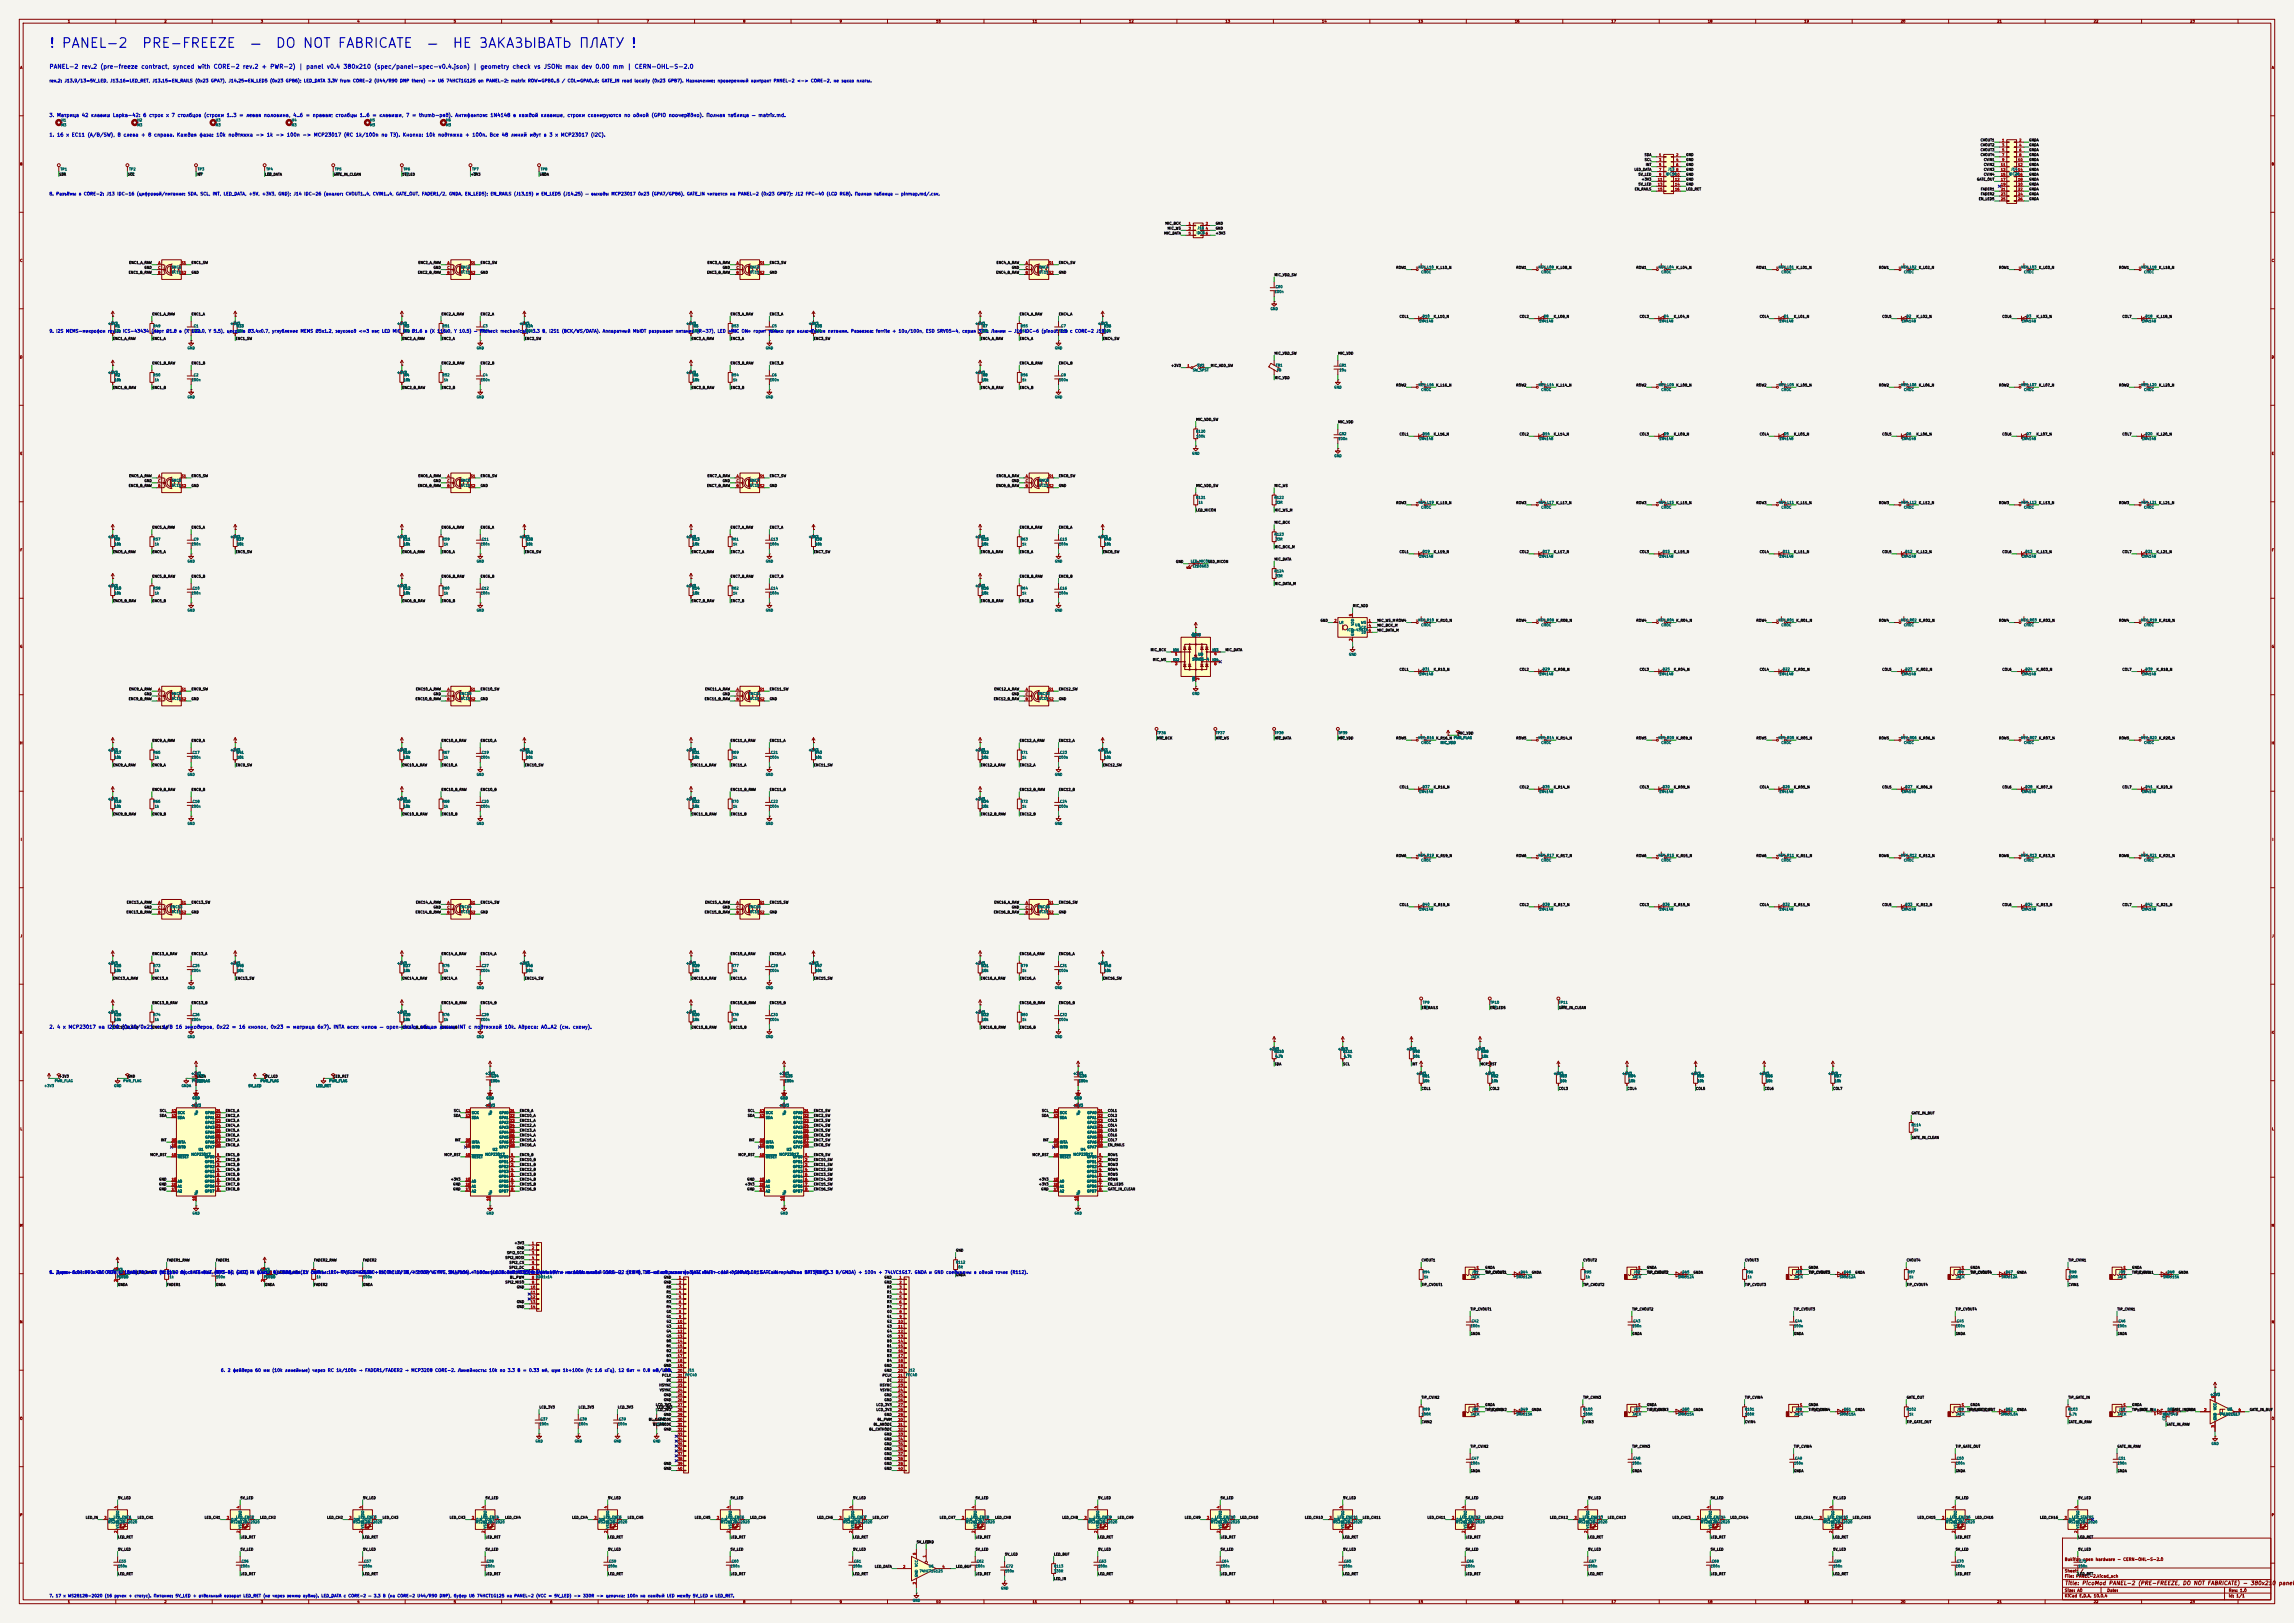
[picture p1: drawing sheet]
<svg xmlns="http://www.w3.org/2000/svg" width="1189mm" height="841mm" viewBox="0 0 1189 841" stroke-linecap="round" stroke-linejoin="round" font-family="sans-serif">
<defs><g id="words">
<g font-size="5" fill="#0000c2">
<text x="25" y="26">! PANEL-2</text>
<text x="73" y="26">PRE-FREEZE</text>
<text x="129" y="26">—</text>
<text x="143" y="26">DO NOT FABRICATE</text>
<text x="221" y="26">—</text>
<text x="234" y="26">НЕ ЗАКАЗЫВАТЬ ПЛАТУ !</text>
</g>
<text font-size="2.2" fill="#0000c2" x="25" y="36">PANEL-2 rev.2 (pre-freeze contract, synced with CORE-2 rev.2 + PWR-2) | panel v0.4 380x210 (spec/panel-spec-v0.4.json) | geometry check vs JSON: max dev 0.00 mm | CERN-OHL-S-2.0</text>
<text font-size="2" fill="#840000" x="1070" y="822">Title: PicoMod PANEL-2 (PRE-FREEZE, DO NOT FABRICATE) - 380x210 panel:</text>
<g font-size="1.8" fill="#0000c2">
<text x="25" y="61">3. Матрица 42 клавиш Lapka-42: 6 строк x 7 столбцов (строки 1..3 = левая половина, 4..6 = правая; столбцы 1..6 = клавиши, 7 = thumb-ряд). Антифантом: 1N4148 в каждой клавише, строки сканируются по одной (GPIO поочерёдно). Полная таблица — matrix.md.</text>
<text x="25" y="71">1. 16 x EC11 (A/B/SW), 8 слева + 8 справа. Каждая фаза: 10k подтяжка -&gt; 1k -&gt; 100n -&gt; MCP23017 (RC 1k/100n по ТЗ). Кнопка: 10k подтяжка + 100n. Все 48 линий идут в 3 x MCP23017 (I2C).</text>
<text x="25" y="533">2. 4 x MCP23017 на I2C0 (0x20/0x21 = A/B 16 энкодеров, 0x22 = 16 кнопок, 0x23 = матрица 6x7). INTA всех чипов — open-drain, общая линия INT с подтяжкой 10k. Адреса: A0..A2 (см. схему).</text>
</g>
<g font-size="1.6" fill="#0000c2">
<text x="25" y="43">rev.2: J13.9/13=5V_LED, J13.16=LED_RET, J13.15=EN_RAILS (0x23 GPA7), J14.25=EN_LED5 (0x23 GPB6); LED_DATA 3.3V from CORE-2 (U44/R90 DNP there) -&gt; U6 74HCT1G125 on PANEL-2; matrix ROW=GPB0..5 / COL=GPA0..6; GATE_IN read locally (0x23 GPB7). Назначение: проверенный контракт PANEL-2 &lt;-&gt; CORE-2, не заказ платы.</text>
<text x="25" y="102">8. Разъёмы в CORE-2: J13 IDC-16 (цифровой/питание: SDA, SCL, INT, LED_DATA, +5V, +3V3, GND); J14 IDC-26 (аналог: CVOUT1..4, CVIN1..4, GATE_OUT, FADER1/2, GNDA, EN_LED5); EN_RAILS (J13.15) и EN_LED5 (J14.25) — выходы MCP23017 0x23 (GPA7/GPB6), GATE_IN читается на PANEL-2 (0x23 GPB7); J12 FPC-40 (LCD RGB). Полная таблица — pinmap.md/.csv.</text>
<text x="25" y="173">9. I2S MEMS-микрофон rev.3: ICS-43434 (порт Ø1.8 в (X</text>
<text x="99" y="173">122.0, Y 5.5), цековка Ø3.4x0.7, углубление MEMS Ø5x1.2, звуковод &lt;=3 мм; LED MIC ON Ø1.6 в (X 116.0, Y 10.5) — fitcheck mechanical). 3.3 В, I2S1 (BCK/WS/DATA). Аппаратный МЬЮТ разрывает питание (R-37), LED «MIC ON» горит только при включённом питании. Развязка: ferrite + 10u/100n, ESD SRV05-4, серия 33R. Линии — J16 IDC-6 (pinout</text>
<text x="549" y="173">1:1 с CORE-2 J19).</text>
<text x="25" y="660">4. Экран 5.0&quot;</text>
<text x="25" y="660">5</text>
<text x="29" y="660">Джек-поле:800x480OUT</text>
<text x="45" y="660">4 x CV</text>
<text x="55" y="660">RGB</text>
<text x="60" y="660">(0..10 В),FPC-40 IN</text>
<text x="61" y="660">16 бит:</text>
<text x="73" y="660">4 x CV (J11) —</text>
<text x="86" y="660">(±10 хвост панели, (0/5 В), (J12) IN шлейф В).CORE-2</text>
<text x="94" y="660">В), GATE OUT</text>
<text x="111" y="660">FPC-40</text>
<text x="122" y="660">GATE</text>
<text x="130" y="660">— (0..12</text>
<text x="142" y="660">в</text>
<text x="146" y="660">Защита:(21 OUT —</text>
<text x="157" y="660">CV сигнал:1k + TVS SMAJ12A + 100n; CV IN — 100R + TVS</text>
<text x="171" y="660">R0-R4/G0-G5/B0-B4, PCLK/DE/HSYNC/VSYNC, SMAJ15A</text>
<text x="233" y="660">BL_PWM).+Подсветка: boost</text>
<text x="247" y="660">100n (100R даётMT3608 5V-&gt;19V +на 100k входа</text>
<text x="269" y="660">0.1% погрешности</text>
<text x="293" y="660">низковольтныйCORE-2,</text>
<text x="313" y="660">ключ Q2 ±12 В</text>
<text x="325" y="660">(PWM),TVS не открывает); GATEимеет—свой+ SMAJ5.0A; GATEальтернатива BAT54S (3.3 В/GNDA) + 100n + 74LVC1G17. GNDA и GND соединены в одной точке (R112).</text>
<text x="334" y="660">JP-обход если модуль</text>
<text x="365" y="660">OUT</text>
<text x="373" y="660">1k</text>
<text x="379" y="660">драйвер. J15 —</text>
<text x="401" y="660">IN — 4.7k + SPI (DNP).</text>
<text x="114" y="711">6. 2 фейдера 60 мм (10k линейные) через RC 1k/100n → FADER1/FADER2 → MCP3208 CORE-2. Линейность: 10k по 3.3 В = 0.33 мА, шум 1k+100n (fc 1.6 кГц), 12 бит = 0.8 мВ/LSB.</text>
</g>
<g font-size="1.5" fill="#840000">
<text x="1070" y="809">Bukifon open hardware - CERN-OHL-S-2.0</text>
<text x="1070" y="815">Sheet:</text>
<text x="1078" y="815">/</text>
<text x="1070" y="818">File: PANEL-2.kicad_sch</text>
<text x="1070" y="825">Size: A0</text>
<text x="1092" y="825">Date:</text>
<text x="1155" y="825">Rev: 1.0</text>
<text x="1070" y="828">KiCad E.D.A. 10.0.4</text>
<text x="1155" y="828">Id: 1/1</text>
</g>
<text font-size="1.5" fill="#0000c2" x="25" y="828">7. 17 x WS2812B-2020 (16 ручек + статус). Питание: 5V_LED + отдельный возврат LED_RET (не через землю аудио). LED_DATA с CORE-2 — 3.3 В (на CORE-2 U44/R90 DNP), буфер U6 74HCT1G125 на PANEL-2 (VCC = 5V_LED) -&gt; 330R -&gt; цепочка; 100n на каждый LED между 5V_LED и LED_RET.</text>
<g font-size="1.3" fill="#840000">
<text x="35" y="12">1</text>
<text x="85" y="12">2</text>
<text x="135" y="12">3</text>
<text x="185" y="12">4</text>
<text x="235" y="12">5</text>
<text x="285" y="12">6</text>
<text x="335" y="12">7</text>
<text x="385" y="12">8</text>
<text x="435" y="12">9</text>
<text x="485" y="12">10</text>
<text x="535" y="12">11</text>
<text x="585" y="12">12</text>
<text x="635" y="12">13</text>
<text x="685" y="12">14</text>
<text x="735" y="12">15</text>
<text x="785" y="12">16</text>
<text x="835" y="12">17</text>
<text x="885" y="12">18</text>
<text x="935" y="12">19</text>
<text x="985" y="12">20</text>
<text x="1035" y="12">21</text>
<text x="1085" y="12">22</text>
<text x="1135" y="12">23</text>
<text x="10" y="36">A</text>
<text x="1177" y="36">A</text>
<text x="10" y="86">B</text>
<text x="1177" y="86">B</text>
<text x="10" y="136">C</text>
<text x="1177" y="136">C</text>
<text x="10" y="186">D</text>
<text x="1177" y="186">D</text>
<text x="10" y="236">E</text>
<text x="1177" y="236">E</text>
<text x="10" y="286">F</text>
<text x="1177" y="286">F</text>
<text x="10" y="336">G</text>
<text x="1177" y="336">G</text>
<text x="10" y="386">H</text>
<text x="1177" y="386">H</text>
<text x="11" y="436">I</text>
<text x="1178" y="436">I</text>
<text x="10" y="486">J</text>
<text x="1177" y="486">J</text>
<text x="10" y="536">K</text>
<text x="1177" y="536">K</text>
<text x="10" y="586">L</text>
<text x="1177" y="586">L</text>
<text x="10" y="636">M</text>
<text x="1177" y="636">M</text>
<text x="10" y="686">N</text>
<text x="1177" y="686">N</text>
<text x="10" y="736">O</text>
<text x="1177" y="736">O</text>
<text x="10" y="786">P</text>
<text x="1177" y="786">P</text>
<text x="35" y="831">1</text>
<text x="85" y="831">2</text>
<text x="135" y="831">3</text>
<text x="185" y="831">4</text>
<text x="235" y="831">5</text>
<text x="285" y="831">6</text>
<text x="335" y="831">7</text>
<text x="385" y="831">8</text>
<text x="435" y="831">9</text>
<text x="485" y="831">10</text>
<text x="535" y="831">11</text>
<text x="585" y="831">12</text>
<text x="635" y="831">13</text>
<text x="685" y="831">14</text>
<text x="735" y="831">15</text>
<text x="785" y="831">16</text>
<text x="835" y="831">17</text>
<text x="885" y="831">18</text>
<text x="935" y="831">19</text>
<text x="985" y="831">20</text>
<text x="1035" y="831">21</text>
<text x="1085" y="831">22</text>
<text x="1135" y="831">23</text>
</g>
<g font-size="1.3" fill="#006464">
<text x="32" y="66">M3</text>
<text x="32" y="63">H1</text>
<text x="71" y="66">M3</text>
<text x="71" y="63">H2</text>
<text x="112" y="66">M3</text>
<text x="112" y="63">H3</text>
<text x="151" y="66">M3</text>
<text x="151" y="63">H4</text>
<text x="192" y="66">M3</text>
<text x="192" y="63">H5</text>
<text x="231" y="66">M3</text>
<text x="231" y="63">H6</text>
<text x="31" y="89">TP1</text>
<text x="67" y="89">TP2</text>
<text x="102" y="89">TP3</text>
<text x="138" y="89">TP4</text>
<text x="173" y="89">TP5</text>
<text x="209" y="89">TP6</text>
<text x="245" y="89">TP7</text>
<text x="280" y="89">TP8</text>
<text x="864" y="89">J13</text>
<text x="1042" y="89">J1414</text>
<text x="32" y="91">TP</text>
<text x="67" y="91">TP</text>
<text x="103" y="91">TP</text>
<text x="138" y="91">TP</text>
<text x="174" y="91">TP</text>
<text x="210" y="91">TP</text>
<text x="245" y="91">TP</text>
<text x="281" y="91">TP</text>
<text x="863" y="91">IDC16</text>
<text x="1041" y="91">IDC26</text>
<text x="621" y="119">J16</text>
<text x="620" y="122">IDC66</text>
<text x="89" y="139">ENC1</text>
<text x="89" y="142">EC11S2</text>
<text x="239" y="139">ENC2</text>
<text x="239" y="142">EC11S2</text>
<text x="389" y="139">ENC3</text>
<text x="389" y="142">EC11S2</text>
<text x="538" y="139">ENC4</text>
<text x="538" y="142">EC11S2</text>
<text x="735" y="139">KEY_L10</text>
<text x="736" y="142">CHOC</text>
<text x="797" y="139">KEY_L08</text>
<text x="799" y="142">CHOC</text>
<text x="860" y="139">KEY_L04</text>
<text x="861" y="142">CHOC</text>
<text x="922" y="139">KEY_L01</text>
<text x="923" y="142">CHOC</text>
<text x="985" y="139">KEY_L02</text>
<text x="987" y="142">CHOC</text>
<text x="1047" y="139">KEY_L03</text>
<text x="1049" y="142">CHOC</text>
<text x="1110" y="139">KEY_L18</text>
<text x="1111" y="142">CHOC</text>
<text x="661" y="150">C80</text>
<text x="660" y="152">100n</text>
<text x="658" y="161">GND</text>
<text x="735" y="167">1N4148</text>
<text x="737" y="165">D10</text>
<text x="798" y="167">1N4148</text>
<text x="800" y="165">D8</text>
<text x="860" y="167">1N4148</text>
<text x="862" y="165">D4</text>
<text x="922" y="167">1N4148</text>
<text x="924" y="165">D1</text>
<text x="986" y="167">1N4148</text>
<text x="988" y="165">D2</text>
<text x="1048" y="167">1N4148</text>
<text x="1050" y="165">D3</text>
<text x="1110" y="167">1N4148</text>
<text x="1112" y="165">D18</text>
<text x="56" y="169">+3V3</text>
<text x="59" y="172">10k</text>
<text x="60" y="170">R1</text>
<text x="79" y="170">R49</text>
<text x="80" y="172">1k</text>
<text x="99" y="172">100n</text>
<text x="100" y="170">C1</text>
<text x="119" y="169">+3V3</text>
<text x="123" y="170">R33</text>
<text x="123" y="172">10k</text>
<text x="206" y="169">+3V3</text>
<text x="209" y="172">10k</text>
<text x="209" y="170">R3</text>
<text x="229" y="170">R51</text>
<text x="230" y="172">1k</text>
<text x="249" y="172">100n</text>
<text x="250" y="170">C3</text>
<text x="269" y="169">+3V3</text>
<text x="272" y="170">R34</text>
<text x="272" y="172">10k</text>
<text x="355" y="169">+3V3</text>
<text x="359" y="172">10k</text>
<text x="359" y="170">R5</text>
<text x="379" y="170">R53</text>
<text x="380" y="172">1k</text>
<text x="399" y="172">100n</text>
<text x="400" y="170">C5</text>
<text x="419" y="169">+3V3</text>
<text x="422" y="170">R35</text>
<text x="422" y="172">10k</text>
<text x="505" y="169">+3V3</text>
<text x="509" y="172">10k</text>
<text x="509" y="170">R7</text>
<text x="529" y="170">R55</text>
<text x="530" y="172">1k</text>
<text x="549" y="172">100n</text>
<text x="550" y="170">C7</text>
<text x="569" y="169">+3V3</text>
<text x="572" y="170">R36</text>
<text x="572" y="172">10k</text>
<text x="97" y="181">GND</text>
<text x="247" y="181">GND</text>
<text x="397" y="181">GND</text>
<text x="547" y="181">GND</text>
<text x="620" y="190">SW1</text>
<text x="661" y="190">FB1</text>
<text x="694" y="190">C81</text>
<text x="56" y="194">+3V3</text>
<text x="59" y="198">10k</text>
<text x="60" y="195">R2</text>
<text x="79" y="195">R50</text>
<text x="80" y="198">1k</text>
<text x="99" y="198">100n</text>
<text x="100" y="195">C2</text>
<text x="206" y="194">+3V3</text>
<text x="209" y="198">10k</text>
<text x="209" y="195">R4</text>
<text x="229" y="195">R52</text>
<text x="230" y="198">1k</text>
<text x="249" y="198">100n</text>
<text x="250" y="195">C4</text>
<text x="355" y="194">+3V3</text>
<text x="359" y="198">10k</text>
<text x="359" y="195">R6</text>
<text x="379" y="195">R54</text>
<text x="380" y="198">1k</text>
<text x="399" y="198">100n</text>
<text x="400" y="195">C6</text>
<text x="505" y="194">+3V3</text>
<text x="509" y="198">10k</text>
<text x="509" y="195">R8</text>
<text x="529" y="195">R56</text>
<text x="530" y="198">1k</text>
<text x="549" y="198">100n</text>
<text x="550" y="195">C8</text>
<text x="618" y="193">SW_SPST</text>
<text x="662" y="193">FB</text>
<text x="694" y="193">10u</text>
<text x="691" y="202">GND</text>
<text x="735" y="200">KEY_L16</text>
<text x="736" y="203">CHOC</text>
<text x="797" y="200">KEY_L14</text>
<text x="799" y="203">CHOC</text>
<text x="860" y="200">KEY_L09</text>
<text x="861" y="203">CHOC</text>
<text x="922" y="200">KEY_L05</text>
<text x="923" y="203">CHOC</text>
<text x="985" y="200">KEY_L06</text>
<text x="987" y="203">CHOC</text>
<text x="1047" y="200">KEY_L07</text>
<text x="1049" y="203">CHOC</text>
<text x="1110" y="200">KEY_L20</text>
<text x="1111" y="203">CHOC</text>
<text x="97" y="207">GND</text>
<text x="247" y="207">GND</text>
<text x="397" y="207">GND</text>
<text x="547" y="207">GND</text>
<text x="620" y="224">R120</text>
<text x="620" y="227">100k</text>
<text x="694" y="226">C82</text>
<text x="737" y="226">D16</text>
<text x="799" y="226">D14</text>
<text x="862" y="226">D9</text>
<text x="924" y="226">D5</text>
<text x="988" y="226">D6</text>
<text x="1050" y="226">D7</text>
<text x="1112" y="226">D20</text>
<text x="693" y="228">100n</text>
<text x="735" y="228">1N4148</text>
<text x="798" y="228">1N4148</text>
<text x="860" y="228">1N4148</text>
<text x="922" y="228">1N4148</text>
<text x="986" y="228">1N4148</text>
<text x="1048" y="228">1N4148</text>
<text x="1110" y="228">1N4148</text>
<text x="618" y="236">GND</text>
<text x="691" y="237">GND</text>
<text x="89" y="250">ENC5</text>
<text x="239" y="250">ENC6</text>
<text x="389" y="250">ENC7</text>
<text x="538" y="250">ENC8</text>
<text x="89" y="252">EC11S2</text>
<text x="239" y="252">EC11S2</text>
<text x="389" y="252">EC11S2</text>
<text x="538" y="252">EC11S2</text>
<text x="620" y="259">R121</text>
<text x="621" y="261">1k</text>
<text x="660" y="259">R122</text>
<text x="661" y="261">33R</text>
<text x="735" y="261">KEY_L19</text>
<text x="736" y="264">CHOC</text>
<text x="797" y="261">KEY_L17</text>
<text x="799" y="264">CHOC</text>
<text x="860" y="261">KEY_L15</text>
<text x="861" y="264">CHOC</text>
<text x="922" y="261">KEY_L11</text>
<text x="923" y="264">CHOC</text>
<text x="985" y="261">KEY_L12</text>
<text x="987" y="264">CHOC</text>
<text x="1047" y="261">KEY_L13</text>
<text x="1049" y="264">CHOC</text>
<text x="1110" y="261">KEY_L21</text>
<text x="1111" y="264">CHOC</text>
<text x="56" y="279">+3V3</text>
<text x="60" y="280">R9</text>
<text x="79" y="280">R57</text>
<text x="100" y="280">C9</text>
<text x="119" y="279">+3V3</text>
<text x="123" y="280">R37</text>
<text x="206" y="279">+3V3</text>
<text x="209" y="280">R11</text>
<text x="229" y="280">R59</text>
<text x="250" y="280">C11</text>
<text x="269" y="279">+3V3</text>
<text x="272" y="280">R38</text>
<text x="355" y="279">+3V3</text>
<text x="359" y="280">R13</text>
<text x="379" y="280">R61</text>
<text x="399" y="280">C13</text>
<text x="419" y="279">+3V3</text>
<text x="422" y="280">R39</text>
<text x="505" y="279">+3V3</text>
<text x="509" y="280">R15</text>
<text x="529" y="280">R63</text>
<text x="549" y="280">C15</text>
<text x="569" y="279">+3V3</text>
<text x="572" y="280">R40</text>
<text x="660" y="278">R123</text>
<text x="661" y="280">33R</text>
<text x="59" y="283">10k</text>
<text x="80" y="283">1k</text>
<text x="99" y="283">100n</text>
<text x="123" y="283">10k</text>
<text x="209" y="283">10k</text>
<text x="230" y="283">1k</text>
<text x="249" y="283">100n</text>
<text x="272" y="283">10k</text>
<text x="359" y="283">10k</text>
<text x="380" y="283">1k</text>
<text x="399" y="283">100n</text>
<text x="422" y="283">10k</text>
<text x="509" y="283">10k</text>
<text x="530" y="283">1k</text>
<text x="549" y="283">100n</text>
<text x="572" y="283">10k</text>
<text x="737" y="287">D19</text>
<text x="799" y="287">D17</text>
<text x="862" y="287">D15</text>
<text x="924" y="287">D11</text>
<text x="987" y="287">D12</text>
<text x="1050" y="287">D13</text>
<text x="1112" y="287">D21</text>
<text x="97" y="292">GND</text>
<text x="247" y="292">GND</text>
<text x="397" y="292">GND</text>
<text x="547" y="292">GND</text>
<text x="617" y="292">LED_MICON</text>
<text x="735" y="289">1N4148</text>
<text x="798" y="289">1N4148</text>
<text x="860" y="289">1N4148</text>
<text x="922" y="289">1N4148</text>
<text x="986" y="289">1N4148</text>
<text x="1048" y="289">1N4148</text>
<text x="1110" y="289">1N4148</text>
<text x="618" y="294">LED0603</text>
<text x="660" y="297">R124</text>
<text x="661" y="299">33R</text>
<text x="56" y="305">+3V3</text>
<text x="59" y="306">R10</text>
<text x="79" y="306">R58</text>
<text x="100" y="306">C10</text>
<text x="206" y="305">+3V3</text>
<text x="209" y="306">R12</text>
<text x="229" y="306">R60</text>
<text x="250" y="306">C12</text>
<text x="355" y="305">+3V3</text>
<text x="359" y="306">R14</text>
<text x="379" y="306">R62</text>
<text x="399" y="306">C14</text>
<text x="505" y="305">+3V3</text>
<text x="509" y="306">R16</text>
<text x="529" y="306">R64</text>
<text x="549" y="306">C16</text>
<text x="59" y="308">10k</text>
<text x="80" y="308">1k</text>
<text x="99" y="308">100n</text>
<text x="209" y="308">10k</text>
<text x="230" y="308">1k</text>
<text x="249" y="308">100n</text>
<text x="359" y="308">10k</text>
<text x="380" y="308">1k</text>
<text x="399" y="308">100n</text>
<text x="509" y="308">10k</text>
<text x="530" y="308">1k</text>
<text x="549" y="308">100n</text>
<text x="97" y="317">GND</text>
<text x="247" y="317">GND</text>
<text x="397" y="317">GND</text>
<text x="547" y="317">GND</text>
<text x="694" y="324">LR</text>
<text x="705" y="324">WS</text>
<text x="735" y="322">KEY_R10</text>
<text x="797" y="322">KEY_R08</text>
<text x="859" y="322">KEY_R04</text>
<text x="922" y="322">KEY_R01</text>
<text x="985" y="322">KEY_R02</text>
<text x="1047" y="322">KEY_R03</text>
<text x="1110" y="322">KEY_R18</text>
<text x="617" y="330">+3V3</text>
<text x="698" y="327">ICS-43434</text>
<text x="702" y="330" transform="rotate(-90 702 330)">GND</text>
<text x="702" y="324" transform="rotate(-90 702 324)">VDD</text>
<text x="702" y="325">U8</text>
<text x="704" y="326">SCK</text>
<text x="705" y="329">SD</text>
<text x="736" y="325">CHOC</text>
<text x="799" y="325">CHOC</text>
<text x="861" y="325">CHOC</text>
<text x="923" y="325">CHOC</text>
<text x="987" y="325">CHOC</text>
<text x="1049" y="325">CHOC</text>
<text x="1111" y="325">CHOC</text>
<text x="620" y="330" transform="rotate(-90 620 330)">VP</text>
<text x="608" y="338">IO1</text>
<text x="621" y="340">U9</text>
<text x="628" y="338">IO3</text>
<text x="699" y="340">GND</text>
<text x="608" y="343">IO2</text>
<text x="618" y="343">SRV05-4</text>
<text x="628" y="343">IO4</text>
<text x="737" y="348">D31</text>
<text x="799" y="348">D29</text>
<text x="862" y="348">D25</text>
<text x="924" y="348">D22</text>
<text x="987" y="348">D23</text>
<text x="1050" y="348">D24</text>
<text x="1112" y="348">D39</text>
<text x="620" y="353" transform="rotate(-90 620 353)">VN</text>
<text x="735" y="350">1N4148</text>
<text x="798" y="350">1N4148</text>
<text x="860" y="350">1N4148</text>
<text x="922" y="350">1N4148</text>
<text x="986" y="350">1N4148</text>
<text x="1048" y="350">1N4148</text>
<text x="1110" y="350">1N4148</text>
<text x="89" y="360">ENC9</text>
<text x="89" y="363">EC11S2</text>
<text x="238" y="360">ENC10</text>
<text x="239" y="363">EC11S2</text>
<text x="388" y="360">ENC11</text>
<text x="389" y="363">EC11S2</text>
<text x="538" y="360">ENC12</text>
<text x="538" y="363">EC11S2</text>
<text x="618" y="360">GND</text>
<text x="600" y="381">TP36</text>
<text x="601" y="383">TP</text>
<text x="630" y="381">TP37</text>
<text x="631" y="383">TP</text>
<text x="661" y="381">TP38</text>
<text x="662" y="383">TP</text>
<text x="694" y="381">TP39</text>
<text x="695" y="383">TP</text>
<text x="735" y="383">KEY_R16</text>
<text x="753" y="383">PWR_FLAG</text>
<text x="797" y="383">KEY_R14</text>
<text x="859" y="383">KEY_R09</text>
<text x="922" y="383">KEY_R05</text>
<text x="985" y="383">KEY_R06</text>
<text x="1047" y="383">KEY_R07</text>
<text x="1110" y="383">KEY_R20</text>
<text x="56" y="390">+3V3</text>
<text x="119" y="390">+3V3</text>
<text x="206" y="390">+3V3</text>
<text x="269" y="390">+3V3</text>
<text x="355" y="390">+3V3</text>
<text x="419" y="390">+3V3</text>
<text x="505" y="390">+3V3</text>
<text x="569" y="390">+3V3</text>
<text x="736" y="386">CHOC</text>
<text x="747" y="386">MIC_VDD</text>
<text x="799" y="386">CHOC</text>
<text x="861" y="386">CHOC</text>
<text x="923" y="386">CHOC</text>
<text x="987" y="386">CHOC</text>
<text x="1049" y="386">CHOC</text>
<text x="1111" y="386">CHOC</text>
<text x="59" y="391">R17</text>
<text x="59" y="393">10k</text>
<text x="79" y="391">R65</text>
<text x="80" y="393">1k</text>
<text x="99" y="393">100n</text>
<text x="100" y="391">C17</text>
<text x="123" y="391">R41</text>
<text x="123" y="393">10k</text>
<text x="209" y="391">R19</text>
<text x="209" y="393">10k</text>
<text x="229" y="391">R67</text>
<text x="230" y="393">1k</text>
<text x="249" y="393">100n</text>
<text x="250" y="391">C19</text>
<text x="272" y="391">R42</text>
<text x="272" y="393">10k</text>
<text x="359" y="391">R21</text>
<text x="359" y="393">10k</text>
<text x="379" y="391">R69</text>
<text x="380" y="393">1k</text>
<text x="399" y="393">100n</text>
<text x="399" y="391">C21</text>
<text x="422" y="391">R43</text>
<text x="422" y="393">10k</text>
<text x="509" y="391">R23</text>
<text x="509" y="393">10k</text>
<text x="529" y="391">R71</text>
<text x="530" y="393">1k</text>
<text x="549" y="393">100n</text>
<text x="549" y="391">C23</text>
<text x="572" y="391">R44</text>
<text x="572" y="393">10k</text>
<text x="97" y="402">GND</text>
<text x="247" y="402">GND</text>
<text x="397" y="402">GND</text>
<text x="547" y="402">GND</text>
<text x="735" y="411">1N4148</text>
<text x="737" y="409">D37</text>
<text x="798" y="411">1N4148</text>
<text x="799" y="409">D35</text>
<text x="860" y="411">1N4148</text>
<text x="862" y="409">D30</text>
<text x="922" y="411">1N4148</text>
<text x="924" y="409">D26</text>
<text x="986" y="411">1N4148</text>
<text x="987" y="409">D27</text>
<text x="1048" y="411">1N4148</text>
<text x="1050" y="409">D28</text>
<text x="1110" y="411">1N4148</text>
<text x="1112" y="409">D41</text>
<text x="56" y="415">+3V3</text>
<text x="59" y="416">R18</text>
<text x="59" y="419">10k</text>
<text x="79" y="416">R66</text>
<text x="80" y="419">1k</text>
<text x="99" y="419">100n</text>
<text x="100" y="416">C18</text>
<text x="206" y="415">+3V3</text>
<text x="209" y="416">R20</text>
<text x="209" y="419">10k</text>
<text x="229" y="416">R68</text>
<text x="230" y="419">1k</text>
<text x="249" y="419">100n</text>
<text x="250" y="416">C20</text>
<text x="355" y="415">+3V3</text>
<text x="359" y="416">R22</text>
<text x="359" y="419">10k</text>
<text x="379" y="416">R70</text>
<text x="380" y="419">1k</text>
<text x="399" y="419">100n</text>
<text x="399" y="416">C22</text>
<text x="505" y="415">+3V3</text>
<text x="509" y="416">R24</text>
<text x="509" y="419">10k</text>
<text x="529" y="416">R72</text>
<text x="530" y="419">1k</text>
<text x="549" y="419">100n</text>
<text x="549" y="416">C24</text>
<text x="97" y="428">GND</text>
<text x="247" y="428">GND</text>
<text x="397" y="428">GND</text>
<text x="547" y="428">GND</text>
<text x="735" y="444">KEY_R19</text>
<text x="736" y="447">CHOC</text>
<text x="797" y="444">KEY_R17</text>
<text x="799" y="447">CHOC</text>
<text x="859" y="444">KEY_R15</text>
<text x="861" y="447">CHOC</text>
<text x="922" y="444">KEY_R11</text>
<text x="923" y="447">CHOC</text>
<text x="985" y="444">KEY_R12</text>
<text x="987" y="447">CHOC</text>
<text x="1047" y="444">KEY_R13</text>
<text x="1049" y="447">CHOC</text>
<text x="1110" y="444">KEY_R21</text>
<text x="1111" y="447">CHOC</text>
<text x="88" y="471">ENC13</text>
<text x="89" y="473">EC11S2</text>
<text x="238" y="471">ENC14</text>
<text x="239" y="473">EC11S2</text>
<text x="388" y="471">ENC15</text>
<text x="389" y="473">EC11S2</text>
<text x="538" y="471">ENC16</text>
<text x="538" y="473">EC11S2</text>
<text x="735" y="472">1N4148</text>
<text x="737" y="470">D40</text>
<text x="798" y="472">1N4148</text>
<text x="799" y="470">D38</text>
<text x="860" y="472">1N4148</text>
<text x="862" y="470">D36</text>
<text x="922" y="472">1N4148</text>
<text x="924" y="470">D32</text>
<text x="986" y="472">1N4148</text>
<text x="987" y="470">D33</text>
<text x="1048" y="472">1N4148</text>
<text x="1050" y="470">D34</text>
<text x="1110" y="472">1N4148</text>
<text x="1112" y="470">D42</text>
<text x="56" y="500">+3V3</text>
<text x="59" y="501">R25</text>
<text x="59" y="504">10k</text>
<text x="79" y="501">R73</text>
<text x="80" y="504">1k</text>
<text x="99" y="504">100n</text>
<text x="100" y="501">C25</text>
<text x="119" y="500">+3V3</text>
<text x="123" y="501">R45</text>
<text x="123" y="504">10k</text>
<text x="206" y="500">+3V3</text>
<text x="209" y="501">R27</text>
<text x="209" y="504">10k</text>
<text x="229" y="501">R75</text>
<text x="230" y="504">1k</text>
<text x="249" y="504">100n</text>
<text x="250" y="501">C27</text>
<text x="269" y="500">+3V3</text>
<text x="272" y="501">R46</text>
<text x="272" y="504">10k</text>
<text x="355" y="500">+3V3</text>
<text x="359" y="501">R29</text>
<text x="359" y="504">10k</text>
<text x="379" y="501">R77</text>
<text x="380" y="504">1k</text>
<text x="399" y="504">100n</text>
<text x="399" y="501">C29</text>
<text x="419" y="500">+3V3</text>
<text x="422" y="501">R47</text>
<text x="422" y="504">10k</text>
<text x="505" y="500">+3V3</text>
<text x="509" y="501">R31</text>
<text x="509" y="504">10k</text>
<text x="529" y="501">R79</text>
<text x="530" y="504">1k</text>
<text x="549" y="504">100n</text>
<text x="549" y="501">C31</text>
<text x="569" y="500">+3V3</text>
<text x="572" y="501">R48</text>
<text x="572" y="504">10k</text>
<text x="97" y="513">GND</text>
<text x="247" y="513">GND</text>
<text x="397" y="513">GND</text>
<text x="547" y="513">GND</text>
<text x="737" y="520">TP9</text>
<text x="772" y="520">TP10</text>
<text x="808" y="520">TP11</text>
<text x="56" y="525">+3V3</text>
<text x="59" y="527">R26</text>
<text x="79" y="527">R74</text>
<text x="100" y="527">C26</text>
<text x="206" y="525">+3V3</text>
<text x="209" y="527">R28</text>
<text x="229" y="527">R76</text>
<text x="250" y="527">C28</text>
<text x="355" y="525">+3V3</text>
<text x="359" y="527">R30</text>
<text x="379" y="527">R78</text>
<text x="399" y="527">C30</text>
<text x="505" y="525">+3V3</text>
<text x="509" y="527">R32</text>
<text x="529" y="527">R80</text>
<text x="549" y="527">C32</text>
<text x="738" y="523">TP</text>
<text x="773" y="523">TP</text>
<text x="809" y="523">TP</text>
<text x="59" y="529">10k</text>
<text x="80" y="529">1k</text>
<text x="99" y="529">100n</text>
<text x="209" y="529">10k</text>
<text x="230" y="529">1k</text>
<text x="249" y="529">100n</text>
<text x="359" y="529">10k</text>
<text x="380" y="529">1k</text>
<text x="399" y="529">100n</text>
<text x="509" y="529">10k</text>
<text x="530" y="529">1k</text>
<text x="549" y="529">100n</text>
<text x="97" y="538">GND</text>
<text x="247" y="538">GND</text>
<text x="397" y="538">GND</text>
<text x="547" y="538">GND</text>
<text x="658" y="545">+3V3</text>
<text x="660" y="546">R110</text>
<text x="693" y="545">+3V3</text>
<text x="696" y="546">R111</text>
<text x="729" y="545">+3V3</text>
<text x="732" y="546">R92</text>
<text x="764" y="545">+3V3</text>
<text x="768" y="546">R88</text>
<text x="661" y="548">4.7k</text>
<text x="696" y="548">4.7k</text>
<text x="732" y="548">10k</text>
<text x="768" y="548">10k</text>
<text x="99" y="557">+3V3</text>
<text x="251" y="557">+3V3</text>
<text x="404" y="557">+3V3</text>
<text x="556" y="557">+3V3</text>
<text x="734" y="557">+3V3</text>
<text x="770" y="557">+3V3</text>
<text x="805" y="557">+3V3</text>
<text x="841" y="557">+3V3</text>
<text x="876" y="557">+3V3</text>
<text x="912" y="557">+3V3</text>
<text x="947" y="557">+3V3</text>
<text x="23" y="564">+3V3</text>
<text x="28" y="561">PWR_FLAG</text>
<text x="59" y="564">GND</text>
<text x="64" y="561">PWR_FLAG</text>
<text x="94" y="564">GNDA</text>
<text x="99" y="561">PWR_FLAG</text>
<text x="102" y="561">100n</text>
<text x="102" y="559">C33</text>
<text x="129" y="564">5V_LED</text>
<text x="135" y="561">PWR_FLAG</text>
<text x="164" y="564">LED_RET</text>
<text x="170" y="561">PWR_FLAG</text>
<text x="254" y="561">100n</text>
<text x="255" y="559">C34</text>
<text x="406" y="561">100n</text>
<text x="407" y="559">C35</text>
<text x="559" y="561">100n</text>
<text x="559" y="559">C36</text>
<text x="737" y="559">R81</text>
<text x="737" y="561">10k</text>
<text x="773" y="559">R82</text>
<text x="773" y="561">10k</text>
<text x="808" y="559">R83</text>
<text x="808" y="561">10k</text>
<text x="844" y="559">R84</text>
<text x="844" y="561">10k</text>
<text x="879" y="559">R85</text>
<text x="880" y="561">10k</text>
<text x="915" y="559">R86</text>
<text x="915" y="561">10k</text>
<text x="951" y="559">R87</text>
<text x="951" y="561">10k</text>
<text x="100" y="570">GND</text>
<text x="252" y="570">GND</text>
<text x="404" y="570">GND</text>
<text x="557" y="570">GND</text>
<text x="99" y="574">+3V3</text>
<text x="251" y="574">+3V3</text>
<text x="404" y="574">+3V3</text>
<text x="556" y="574">+3V3</text>
<text x="92" y="578">SCK</text>
<text x="92" y="580">SDA</text>
<text x="103" y="578" transform="rotate(-90 103 578)">V</text>
<text x="106" y="578">GPA0</text>
<text x="106" y="580">GPA1</text>
<text x="244" y="578">SCK</text>
<text x="244" y="580">SDA</text>
<text x="255" y="578" transform="rotate(-90 255 578)">V</text>
<text x="259" y="578">GPA0</text>
<text x="259" y="580">GPA1</text>
<text x="397" y="578">SCK</text>
<text x="397" y="580">SDA</text>
<text x="407" y="578" transform="rotate(-90 407 578)">V</text>
<text x="411" y="578">GPA0</text>
<text x="411" y="580">GPA1</text>
<text x="549" y="578">SCK</text>
<text x="549" y="580">SDA</text>
<text x="560" y="578" transform="rotate(-90 560 578)">V</text>
<text x="563" y="578">GPA0</text>
<text x="563" y="580">GPA1</text>
<text x="106" y="583">GPA2</text>
<text x="106" y="585">GPA3</text>
<text x="106" y="588">GPA4</text>
<text x="259" y="583">GPA2</text>
<text x="259" y="585">GPA3</text>
<text x="259" y="588">GPA4</text>
<text x="411" y="583">GPA2</text>
<text x="411" y="585">GPA3</text>
<text x="411" y="588">GPA4</text>
<text x="563" y="583">GPA2</text>
<text x="563" y="585">GPA3</text>
<text x="563" y="588">GPA4</text>
<text x="991" y="584">R114</text>
<text x="992" y="586">1k</text>
<text x="92" y="593">INTA</text>
<text x="106" y="590">GPA5</text>
<text x="106" y="593">GPA6</text>
<text x="244" y="593">INTA</text>
<text x="259" y="590">GPA5</text>
<text x="259" y="593">GPA6</text>
<text x="397" y="593">INTA</text>
<text x="411" y="590">GPA5</text>
<text x="411" y="593">GPA6</text>
<text x="549" y="593">INTA</text>
<text x="563" y="590">GPA5</text>
<text x="563" y="593">GPA6</text>
<text x="92" y="595">INTB</text>
<text x="99" y="599">MCP23017</text>
<text x="103" y="597">U1</text>
<text x="106" y="595">GPA7</text>
<text x="244" y="595">INTB</text>
<text x="251" y="599">MCP23017</text>
<text x="255" y="597">U2</text>
<text x="259" y="595">GPA7</text>
<text x="397" y="595">INTB</text>
<text x="404" y="599">MCP23017</text>
<text x="408" y="597">U3</text>
<text x="411" y="595">GPA7</text>
<text x="549" y="595">INTB</text>
<text x="556" y="599">MCP23017</text>
<text x="560" y="597">U4</text>
<text x="563" y="595">GPA7</text>
<text x="92" y="600">RESET</text>
<text x="106" y="600">GPB0</text>
<text x="106" y="603">GPB1</text>
<text x="106" y="605">GPB2</text>
<text x="244" y="600">RESET</text>
<text x="258" y="600">GPB0</text>
<text x="258" y="603">GPB1</text>
<text x="258" y="605">GPB2</text>
<text x="397" y="600">RESET</text>
<text x="411" y="600">GPB0</text>
<text x="411" y="603">GPB1</text>
<text x="411" y="605">GPB2</text>
<text x="549" y="600">RESET</text>
<text x="563" y="600">GPB0</text>
<text x="563" y="603">GPB1</text>
<text x="563" y="605">GPB2</text>
<text x="106" y="608">GPB3</text>
<text x="106" y="611">GPB4</text>
<text x="258" y="608">GPB3</text>
<text x="258" y="611">GPB4</text>
<text x="411" y="608">GPB3</text>
<text x="411" y="611">GPB4</text>
<text x="563" y="608">GPB3</text>
<text x="563" y="611">GPB4</text>
<text x="92" y="613">A0</text>
<text x="92" y="616">A1</text>
<text x="106" y="613">GPB5</text>
<text x="106" y="616">GPB6</text>
<text x="244" y="613">A0</text>
<text x="244" y="616">A1</text>
<text x="258" y="613">GPB5</text>
<text x="258" y="616">GPB6</text>
<text x="397" y="613">A0</text>
<text x="397" y="616">A1</text>
<text x="411" y="613">GPB5</text>
<text x="411" y="616">GPB6</text>
<text x="549" y="613">A0</text>
<text x="549" y="616">A1</text>
<text x="563" y="613">GPB5</text>
<text x="563" y="616">GPB6</text>
<text x="92" y="618">A2</text>
<text x="103" y="619" transform="rotate(-90 103 619)">V</text>
<text x="106" y="618">GPB7</text>
<text x="244" y="618">A2</text>
<text x="255" y="619" transform="rotate(-90 255 619)">V</text>
<text x="258" y="618">GPB7</text>
<text x="397" y="618">A2</text>
<text x="407" y="619" transform="rotate(-90 407 619)">V</text>
<text x="411" y="618">GPB7</text>
<text x="549" y="618">A2</text>
<text x="560" y="619" transform="rotate(-90 560 619)">V</text>
<text x="563" y="618">GPB7</text>
<text x="100" y="630">GND</text>
<text x="252" y="630">GND</text>
<text x="404" y="630">GND</text>
<text x="557" y="630">GND</text>
<text x="58" y="659">+3V3</text>
<text x="135" y="659">+3V3</text>
<text x="495" y="655">R112</text>
<text x="496" y="658">0R</text>
<text x="60" y="663">POT60</text>
<text x="62" y="660">F1</text>
<text x="86" y="660">R104</text>
<text x="88" y="663">1k</text>
<text x="112" y="663">100n</text>
<text x="112" y="660">C53</text>
<text x="137" y="663">POT60</text>
<text x="138" y="660">F2</text>
<text x="163" y="660">R105</text>
<text x="164" y="663">1k</text>
<text x="188" y="663">100n</text>
<text x="189" y="660">C54</text>
<text x="280" y="660">J15</text>
<text x="737" y="660">R94</text>
<text x="738" y="663">1k</text>
<text x="762" y="663">JACK</text>
<text x="763" y="660">J01</text>
<text x="786" y="663">SMAJ12A</text>
<text x="788" y="660">D44</text>
<text x="821" y="660">R95</text>
<text x="822" y="663">1k</text>
<text x="846" y="663">JACK</text>
<text x="847" y="660">J02</text>
<text x="870" y="663">SMAJ12A</text>
<text x="872" y="660">D45</text>
<text x="905" y="660">R96</text>
<text x="906" y="663">1k</text>
<text x="930" y="663">JACK</text>
<text x="930" y="660">J03</text>
<text x="953" y="663">SMAJ12A</text>
<text x="956" y="660">D46</text>
<text x="989" y="660">R97</text>
<text x="989" y="663">1k</text>
<text x="1014" y="663">JACK</text>
<text x="1014" y="660">J04</text>
<text x="1037" y="663">SMAJ12A</text>
<text x="1039" y="660">D47</text>
<text x="1072" y="663">100R</text>
<text x="1072" y="660">R98</text>
<text x="1097" y="663">JACK</text>
<text x="1098" y="660">J05</text>
<text x="1121" y="663">SMAJ15A</text>
<text x="1123" y="660">D48</text>
<text x="762" y="688">100n</text>
<text x="763" y="686">C42</text>
<text x="846" y="688">100n</text>
<text x="846" y="686">C43</text>
<text x="930" y="688">100n</text>
<text x="930" y="686">C44</text>
<text x="1014" y="688">100n</text>
<text x="1014" y="686">C45</text>
<text x="1097" y="688">100n</text>
<text x="1098" y="686">C46</text>
<text x="355" y="713">FPC40</text>
<text x="356" y="711">J11</text>
<text x="469" y="713">FFC40</text>
<text x="471" y="711">J12</text>
<text x="1145" y="724">+3V3</text>
<text x="737" y="731">R99</text>
<text x="763" y="731">J06</text>
<text x="788" y="731">D49</text>
<text x="820" y="731">R100</text>
<text x="847" y="731">J07</text>
<text x="872" y="731">D50</text>
<text x="904" y="731">R101</text>
<text x="930" y="731">J08</text>
<text x="956" y="731">D51</text>
<text x="988" y="731">R102</text>
<text x="1014" y="731">J09</text>
<text x="1039" y="731">D52</text>
<text x="1072" y="731">R103</text>
<text x="1098" y="731">J10</text>
<text x="1123" y="731">D53 K</text>
<text x="1149" y="731" transform="rotate(-90 1149 731)">VCC</text>
<text x="1154" y="731">U5</text>
<text x="280" y="736">C37</text>
<text x="300" y="736">C38</text>
<text x="321" y="736">C39</text>
<text x="341" y="736">C40</text>
<text x="737" y="734">100R</text>
<text x="762" y="734">JACK</text>
<text x="786" y="734">SMAJ15A</text>
<text x="820" y="734">100R</text>
<text x="846" y="734">JACK</text>
<text x="870" y="734">SMAJ15A</text>
<text x="904" y="734">100R</text>
<text x="930" y="734">JACK</text>
<text x="953" y="734">SMAJ15A</text>
<text x="989" y="734">1k</text>
<text x="1014" y="734">JACK</text>
<text x="1037" y="734">SMAJ5.0A</text>
<text x="1072" y="734">4.7k</text>
<text x="1097" y="734">JACK</text>
<text x="1122" y="734">BAT54S</text>
<text x="1123" y="736" transform="rotate(-90 1123 736)">COM</text>
<text x="1149" y="736" transform="rotate(-90 1149 736)">GND</text>
<text x="1150" y="734">74LVC1G17</text>
<text x="279" y="739">100n</text>
<text x="300" y="739">100n</text>
<text x="320" y="739">100n</text>
<text x="340" y="739">100n</text>
<text x="277" y="748">GND</text>
<text x="298" y="748">GND</text>
<text x="318" y="748">GND</text>
<text x="338" y="748">GND</text>
<text x="1146" y="749">GND</text>
<text x="762" y="759">100n</text>
<text x="763" y="757">C47</text>
<text x="846" y="759">100n</text>
<text x="846" y="757">C48</text>
<text x="930" y="759">100n</text>
<text x="930" y="757">C49</text>
<text x="1014" y="759">100n</text>
<text x="1014" y="757">C50</text>
<text x="1097" y="759">100n</text>
<text x="1098" y="757">C51</text>
<text x="56" y="790">WS2812B-2020</text>
<text x="56" y="788">DIN</text>
<text x="59" y="787">LED_ENC1</text>
<text x="61" y="788">DOUT</text>
<text x="62" y="786" transform="rotate(-90 62 786)">VDD</text>
<text x="119" y="790">WS2812B-2020</text>
<text x="120" y="788">DIN</text>
<text x="122" y="787">LED_ENC2</text>
<text x="124" y="788">DOUT</text>
<text x="125" y="786" transform="rotate(-90 125 786)">VDD</text>
<text x="183" y="790">WS2812B-2020</text>
<text x="183" y="788">DIN</text>
<text x="186" y="787">LED_ENC3</text>
<text x="188" y="788">DOUT</text>
<text x="189" y="786" transform="rotate(-90 189 786)">VDD</text>
<text x="246" y="790">WS2812B-2020</text>
<text x="247" y="788">DIN</text>
<text x="249" y="787">LED_ENC4</text>
<text x="251" y="788">DOUT</text>
<text x="252" y="786" transform="rotate(-90 252 786)">VDD</text>
<text x="310" y="790">WS2812B-2020</text>
<text x="310" y="788">DIN</text>
<text x="313" y="787">LED_ENC5</text>
<text x="315" y="788">DOUT</text>
<text x="316" y="786" transform="rotate(-90 316 786)">VDD</text>
<text x="373" y="790">WS2812B-2020</text>
<text x="374" y="788">DIN</text>
<text x="376" y="787">LED_ENC6</text>
<text x="378" y="788">DOUT</text>
<text x="379" y="786" transform="rotate(-90 379 786)">VDD</text>
<text x="437" y="790">WS2812B-2020</text>
<text x="437" y="788">DIN</text>
<text x="440" y="787">LED_ENC7</text>
<text x="442" y="788">DOUT</text>
<text x="443" y="786" transform="rotate(-90 443 786)">VDD</text>
<text x="500" y="790">WS2812B-2020</text>
<text x="501" y="788">DIN</text>
<text x="503" y="787">LED_ENC8</text>
<text x="505" y="788">DOUT</text>
<text x="506" y="786" transform="rotate(-90 506 786)">VDD</text>
<text x="564" y="790">WS2812B-2020</text>
<text x="564" y="788">DIN</text>
<text x="567" y="787">LED_ENC9</text>
<text x="569" y="788">DOUT</text>
<text x="570" y="786" transform="rotate(-90 570 786)">VDD</text>
<text x="627" y="790">WS2812B-2020</text>
<text x="628" y="788">DIN</text>
<text x="630" y="787">LED_ENC10</text>
<text x="632" y="788">DOUT</text>
<text x="633" y="786" transform="rotate(-90 633 786)">VDD</text>
<text x="691" y="790">WS2812B-2020</text>
<text x="691" y="788">DIN</text>
<text x="693" y="787">LED_ENC11</text>
<text x="696" y="788">DOUT</text>
<text x="697" y="786" transform="rotate(-90 697 786)">VDD</text>
<text x="754" y="790">WS2812B-2020</text>
<text x="755" y="788">DIN</text>
<text x="757" y="787">LED_ENC12</text>
<text x="759" y="788">DOUT</text>
<text x="760" y="786" transform="rotate(-90 760 786)">VDD</text>
<text x="818" y="790">WS2812B-2020</text>
<text x="818" y="788">DIN</text>
<text x="820" y="787">LED_ENC13</text>
<text x="823" y="788">DOUT</text>
<text x="824" y="786" transform="rotate(-90 824 786)">VDD</text>
<text x="881" y="790">WS2812B-2020</text>
<text x="882" y="788">DIN</text>
<text x="884" y="787">LED_ENC14</text>
<text x="886" y="788">DOUT</text>
<text x="887" y="786" transform="rotate(-90 887 786)">VDD</text>
<text x="945" y="790">WS2812B-2020</text>
<text x="945" y="788">DIN</text>
<text x="947" y="787">LED_ENC15</text>
<text x="950" y="788">DOUT</text>
<text x="951" y="786" transform="rotate(-90 951 786)">VDD</text>
<text x="1008" y="790">WS2812B-2020</text>
<text x="1009" y="788">DIN</text>
<text x="1011" y="787">LED_ENC16</text>
<text x="1013" y="788">DOUT</text>
<text x="1014" y="786" transform="rotate(-90 1014 786)">VDD</text>
<text x="1072" y="790">WS2812B-2020</text>
<text x="1072" y="788">DIN</text>
<text x="1074" y="787">LED_STATUS</text>
<text x="1077" y="788">DOUT</text>
<text x="1078" y="786" transform="rotate(-90 1078 786)">VDD</text>
<text x="62" y="792" transform="rotate(-90 62 792)">VSS</text>
<text x="125" y="792" transform="rotate(-90 125 792)">VSS</text>
<text x="189" y="792" transform="rotate(-90 189 792)">VSS</text>
<text x="252" y="792" transform="rotate(-90 252 792)">VSS</text>
<text x="316" y="792" transform="rotate(-90 316 792)">VSS</text>
<text x="379" y="792" transform="rotate(-90 379 792)">VSS</text>
<text x="443" y="792" transform="rotate(-90 443 792)">VSS</text>
<text x="506" y="792" transform="rotate(-90 506 792)">VSS</text>
<text x="570" y="792" transform="rotate(-90 570 792)">VSS</text>
<text x="633" y="792" transform="rotate(-90 633 792)">VSS</text>
<text x="697" y="792" transform="rotate(-90 697 792)">VSS</text>
<text x="760" y="792" transform="rotate(-90 760 792)">VSS</text>
<text x="824" y="792" transform="rotate(-90 824 792)">VSS</text>
<text x="887" y="792" transform="rotate(-90 887 792)">VSS</text>
<text x="951" y="792" transform="rotate(-90 951 792)">VSS</text>
<text x="1014" y="792" transform="rotate(-90 1014 792)">VSS</text>
<text x="1078" y="792" transform="rotate(-90 1078 792)">VSS</text>
<text x="62" y="810">C55</text>
<text x="125" y="810">C56</text>
<text x="189" y="810">C57</text>
<text x="252" y="810">C58</text>
<text x="316" y="810">C59</text>
<text x="379" y="810">C60</text>
<text x="443" y="810">C61</text>
<text x="506" y="810">C62</text>
<text x="570" y="810">C63</text>
<text x="633" y="810">C64</text>
<text x="697" y="810">C65</text>
<text x="760" y="810">C66</text>
<text x="824" y="810">C67</text>
<text x="887" y="810">C68</text>
<text x="951" y="810">C69</text>
<text x="1014" y="810">C70</text>
<text x="1078" y="810">C71</text>
<text x="61" y="813">100n</text>
<text x="125" y="813">100n</text>
<text x="188" y="813">100n</text>
<text x="252" y="813">100n</text>
<text x="315" y="813">100n</text>
<text x="379" y="813">100n</text>
<text x="442" y="813">100n</text>
<text x="476" y="812" transform="rotate(-90 476 812)">VCC</text>
<text x="476" y="815">74HCT1G125</text>
<text x="481" y="813">U6</text>
<text x="506" y="813">100n</text>
<text x="521" y="815">100n</text>
<text x="521" y="813">C72</text>
<text x="546" y="813">R113</text>
<text x="546" y="815">330R</text>
<text x="569" y="813">100n</text>
<text x="633" y="813">100n</text>
<text x="696" y="813">100n</text>
<text x="760" y="813">100n</text>
<text x="823" y="813">100n</text>
<text x="887" y="813">100n</text>
<text x="950" y="813">100n</text>
<text x="1014" y="813">100n</text>
<text x="1077" y="813">100n</text>
<text x="476" y="817" transform="rotate(-90 476 817)">GND</text>
<text x="519" y="824">GND</text>
<text x="473" y="830">GND</text>
</g>
<g font-size="1.3" fill="#0f0f0f">
<text x="1026" y="74">CVOUT1</text>
<text x="1026" y="76">CVOUT2</text>
<text x="1052" y="74">GNDA</text>
<text x="1052" y="76">GNDA</text>
<text x="852" y="81">SDA</text>
<text x="852" y="84">SCL</text>
<text x="874" y="81">GND</text>
<text x="874" y="84">GND</text>
<text x="1026" y="79">CVOUT3</text>
<text x="1026" y="81">CVOUT4</text>
<text x="1028" y="84">CVIN1</text>
<text x="1052" y="79">GNDA</text>
<text x="1052" y="81">GNDA</text>
<text x="1052" y="84">GNDA</text>
<text x="847" y="89">LED_DATA</text>
<text x="853" y="86">INT</text>
<text x="874" y="86">GND</text>
<text x="874" y="89">GND</text>
<text x="1028" y="86">CVIN2</text>
<text x="1028" y="89">CVIN3</text>
<text x="1052" y="86">GNDA</text>
<text x="1052" y="89">GNDA</text>
<text x="30" y="91">SDA</text>
<text x="66" y="91">SCL</text>
<text x="102" y="91">INT</text>
<text x="137" y="91">LED_DATA</text>
<text x="173" y="91">GATE_IN_CLEAN</text>
<text x="208" y="91">5V_LED</text>
<text x="244" y="91">+3V3</text>
<text x="279" y="91">GNDA</text>
<text x="849" y="91">5V_LED</text>
<text x="851" y="94">+3V3</text>
<text x="874" y="91">GND</text>
<text x="874" y="94">GND</text>
<text x="1025" y="94">GATE_OUT</text>
<text x="1028" y="91">CVIN4</text>
<text x="1052" y="91">GNDA</text>
<text x="1052" y="94">GNDA</text>
<text x="847" y="99">EN_RAILS</text>
<text x="849" y="96">5V_LED</text>
<text x="874" y="96">GND</text>
<text x="874" y="99">LED_RET</text>
<text x="1027" y="99">FADER1</text>
<text x="1027" y="101">FADER2</text>
<text x="1052" y="99">GNDA</text>
<text x="1052" y="101">GNDA</text>
<text x="1052" y="96">GNDA</text>
<text x="1025" y="104">EN_LED5</text>
<text x="1052" y="104">GNDA</text>
<text x="604" y="117">MIC_BCK</text>
<text x="605" y="119">MIC_WS</text>
<text x="630" y="119">GND</text>
<text x="630" y="117">GND</text>
<text x="603" y="122">MIC_DATA</text>
<text x="630" y="122">+3V3</text>
<text x="67" y="137">ENC1_A_RAW</text>
<text x="99" y="137">ENC1_SW</text>
<text x="217" y="137">ENC2_A_RAW</text>
<text x="249" y="137">ENC2_SW</text>
<text x="366" y="137">ENC3_A_RAW</text>
<text x="399" y="137">ENC3_SW</text>
<text x="516" y="137">ENC4_A_RAW</text>
<text x="549" y="137">ENC4_SW</text>
<text x="67" y="142">ENC1_B_RAW</text>
<text x="75" y="140">GND</text>
<text x="99" y="142">GND</text>
<text x="216" y="142">ENC2_B_RAW</text>
<text x="225" y="140">GND</text>
<text x="249" y="142">GND</text>
<text x="366" y="142">ENC3_B_RAW</text>
<text x="374" y="140">GND</text>
<text x="399" y="142">GND</text>
<text x="516" y="142">ENC4_B_RAW</text>
<text x="524" y="140">GND</text>
<text x="549" y="142">GND</text>
<text x="660" y="143">MIC_VDD_SW</text>
<text x="724" y="140">ROW1</text>
<text x="744" y="140">K_L10_N</text>
<text x="786" y="140">ROW1</text>
<text x="806" y="140">K_L08_N</text>
<text x="848" y="140">ROW1</text>
<text x="869" y="140">K_L04_N</text>
<text x="910" y="140">ROW1</text>
<text x="931" y="140">K_L01_N</text>
<text x="974" y="140">ROW1</text>
<text x="994" y="140">K_L02_N</text>
<text x="1036" y="140">ROW1</text>
<text x="1057" y="140">K_L03_N</text>
<text x="1098" y="140">ROW1</text>
<text x="1119" y="140">K_L18_N</text>
<text x="79" y="164">ENC1_A_RAW</text>
<text x="99" y="164">ENC1_A</text>
<text x="229" y="164">ENC2_A_RAW</text>
<text x="249" y="164">ENC2_A</text>
<text x="378" y="164">ENC3_A_RAW</text>
<text x="399" y="164">ENC3_A</text>
<text x="528" y="164">ENC4_A_RAW</text>
<text x="549" y="164">ENC4_A</text>
<text x="725" y="165">COL1</text>
<text x="743" y="165">K_L10_N</text>
<text x="787" y="165">COL2</text>
<text x="805" y="165">K_L08_N</text>
<text x="850" y="165">COL3</text>
<text x="867" y="165">K_L04_N</text>
<text x="912" y="165">COL4</text>
<text x="930" y="165">K_L01_N</text>
<text x="975" y="165">COL5</text>
<text x="993" y="165">K_L02_N</text>
<text x="1038" y="165">COL6</text>
<text x="1055" y="165">K_L03_N</text>
<text x="1100" y="165">COL7</text>
<text x="1118" y="165">K_L18_N</text>
<text x="58" y="176">ENC1_A_RAW</text>
<text x="79" y="176">ENC1_A</text>
<text x="122" y="176">ENC1_SW</text>
<text x="208" y="176">ENC2_A_RAW</text>
<text x="229" y="176">ENC2_A</text>
<text x="272" y="176">ENC2_SW</text>
<text x="358" y="176">ENC3_A_RAW</text>
<text x="378" y="176">ENC3_A</text>
<text x="422" y="176">ENC3_SW</text>
<text x="508" y="176">ENC4_A_RAW</text>
<text x="528" y="176">ENC4_A</text>
<text x="572" y="176">ENC4_SW</text>
<text x="660" y="184">MIC_VDD_SW</text>
<text x="693" y="184">MIC_VDD</text>
<text x="79" y="189">ENC1_B_RAW</text>
<text x="99" y="189">ENC1_B</text>
<text x="229" y="189">ENC2_B_RAW</text>
<text x="249" y="189">ENC2_B</text>
<text x="378" y="189">ENC3_B_RAW</text>
<text x="399" y="189">ENC3_B</text>
<text x="528" y="189">ENC4_B_RAW</text>
<text x="549" y="189">ENC4_B</text>
<text x="607" y="190">+3V3</text>
<text x="627" y="190">MIC_VDD_SW</text>
<text x="660" y="197">MIC_VDD</text>
<text x="58" y="202">ENC1_B_RAW</text>
<text x="79" y="202">ENC1_B</text>
<text x="208" y="202">ENC2_B_RAW</text>
<text x="229" y="202">ENC2_B</text>
<text x="358" y="202">ENC3_B_RAW</text>
<text x="378" y="202">ENC3_B</text>
<text x="508" y="202">ENC4_B_RAW</text>
<text x="528" y="202">ENC4_B</text>
<text x="724" y="201">ROW2</text>
<text x="744" y="201">K_L16_N</text>
<text x="786" y="201">ROW2</text>
<text x="806" y="201">K_L14_N</text>
<text x="848" y="201">ROW2</text>
<text x="869" y="201">K_L09_N</text>
<text x="910" y="201">ROW2</text>
<text x="931" y="201">K_L05_N</text>
<text x="974" y="201">ROW2</text>
<text x="994" y="201">K_L06_N</text>
<text x="1036" y="201">ROW2</text>
<text x="1057" y="201">K_L07_N</text>
<text x="1098" y="201">ROW2</text>
<text x="1119" y="201">K_L20_N</text>
<text x="620" y="218">MIC_VDD_SW</text>
<text x="693" y="220">MIC_VDD</text>
<text x="725" y="226">COL1</text>
<text x="743" y="226">K_L16_N</text>
<text x="787" y="226">COL2</text>
<text x="805" y="226">K_L14_N</text>
<text x="850" y="226">COL3</text>
<text x="867" y="226">K_L09_N</text>
<text x="912" y="226">COL4</text>
<text x="930" y="226">K_L05_N</text>
<text x="975" y="226">COL5</text>
<text x="993" y="226">K_L06_N</text>
<text x="1038" y="226">COL6</text>
<text x="1055" y="226">K_L07_N</text>
<text x="1100" y="226">COL7</text>
<text x="1118" y="226">K_L20_N</text>
<text x="67" y="248">ENC5_A_RAW</text>
<text x="75" y="250">GND</text>
<text x="99" y="248">ENC5_SW</text>
<text x="217" y="248">ENC6_A_RAW</text>
<text x="225" y="250">GND</text>
<text x="249" y="248">ENC6_SW</text>
<text x="366" y="248">ENC7_A_RAW</text>
<text x="374" y="250">GND</text>
<text x="399" y="248">ENC7_SW</text>
<text x="516" y="248">ENC8_A_RAW</text>
<text x="524" y="250">GND</text>
<text x="549" y="248">ENC8_SW</text>
<text x="67" y="253">ENC5_B_RAW</text>
<text x="99" y="253">GND</text>
<text x="216" y="253">ENC6_B_RAW</text>
<text x="249" y="253">GND</text>
<text x="366" y="253">ENC7_B_RAW</text>
<text x="399" y="253">GND</text>
<text x="516" y="253">ENC8_B_RAW</text>
<text x="549" y="253">GND</text>
<text x="620" y="253">MIC_VDD_SW</text>
<text x="660" y="253">MIC_WS</text>
<text x="724" y="261">ROW3</text>
<text x="744" y="261">K_L19_N</text>
<text x="786" y="261">ROW3</text>
<text x="806" y="261">K_L17_N</text>
<text x="848" y="261">ROW3</text>
<text x="869" y="261">K_L15_N</text>
<text x="910" y="261">ROW3</text>
<text x="931" y="261">K_L11_N</text>
<text x="974" y="261">ROW3</text>
<text x="994" y="261">K_L12_N</text>
<text x="1036" y="261">ROW3</text>
<text x="1057" y="261">K_L13_N</text>
<text x="1098" y="261">ROW3</text>
<text x="1119" y="261">K_L21_N</text>
<text x="620" y="265">LED_MICON</text>
<text x="660" y="265">MIC_WS_M</text>
<text x="79" y="274">ENC5_A_RAW</text>
<text x="99" y="274">ENC5_A</text>
<text x="229" y="274">ENC6_A_RAW</text>
<text x="249" y="274">ENC6_A</text>
<text x="378" y="274">ENC7_A_RAW</text>
<text x="399" y="274">ENC7_A</text>
<text x="528" y="274">ENC8_A_RAW</text>
<text x="549" y="274">ENC8_A</text>
<text x="660" y="272">MIC_BCK</text>
<text x="58" y="287">ENC5_A_RAW</text>
<text x="79" y="287">ENC5_A</text>
<text x="122" y="287">ENC5_SW</text>
<text x="208" y="287">ENC6_A_RAW</text>
<text x="229" y="287">ENC6_A</text>
<text x="272" y="287">ENC6_SW</text>
<text x="358" y="287">ENC7_A_RAW</text>
<text x="378" y="287">ENC7_A</text>
<text x="422" y="287">ENC7_SW</text>
<text x="508" y="287">ENC8_A_RAW</text>
<text x="528" y="287">ENC8_A</text>
<text x="572" y="287">ENC8_SW</text>
<text x="660" y="284">MIC_BCK_M</text>
<text x="725" y="287">COL1</text>
<text x="743" y="287">K_L19_N</text>
<text x="787" y="287">COL2</text>
<text x="805" y="287">K_L17_N</text>
<text x="850" y="287">COL3</text>
<text x="867" y="287">K_L15_N</text>
<text x="912" y="287">COL4</text>
<text x="930" y="287">K_L11_N</text>
<text x="975" y="287">COL5</text>
<text x="993" y="287">K_L12_N</text>
<text x="1038" y="287">COL6</text>
<text x="1055" y="287">K_L13_N</text>
<text x="1100" y="287">COL7</text>
<text x="1118" y="287">K_L21_N</text>
<text x="609" y="292">GND</text>
<text x="626" y="292">LED_MICON</text>
<text x="660" y="291">MIC_DATA</text>
<text x="79" y="300">ENC5_B_RAW</text>
<text x="99" y="300">ENC5_B</text>
<text x="229" y="300">ENC6_B_RAW</text>
<text x="249" y="300">ENC6_B</text>
<text x="378" y="300">ENC7_B_RAW</text>
<text x="399" y="300">ENC7_B</text>
<text x="528" y="300">ENC8_B_RAW</text>
<text x="549" y="300">ENC8_B</text>
<text x="660" y="303">MIC_DATA_M</text>
<text x="58" y="312">ENC5_B_RAW</text>
<text x="79" y="312">ENC5_B</text>
<text x="208" y="312">ENC6_B_RAW</text>
<text x="229" y="312">ENC6_B</text>
<text x="358" y="312">ENC7_B_RAW</text>
<text x="378" y="312">ENC7_B</text>
<text x="508" y="312">ENC8_B_RAW</text>
<text x="528" y="312">ENC8_B</text>
<text x="701" y="315">MIC_VDD</text>
<text x="684" y="322">GND</text>
<text x="714" y="322">MIC_WS_MROW4</text>
<text x="744" y="322">K_R10_N</text>
<text x="786" y="322">ROW4</text>
<text x="806" y="322">K_R08_N</text>
<text x="848" y="322">ROW4</text>
<text x="869" y="322">K_R04_N</text>
<text x="910" y="322">ROW4</text>
<text x="931" y="322">K_R01_N</text>
<text x="974" y="322">ROW4</text>
<text x="994" y="322">K_R02_N</text>
<text x="1036" y="322">ROW4</text>
<text x="1057" y="322">K_R03_N</text>
<text x="1098" y="322">ROW4</text>
<text x="1119" y="322">K_R18_N</text>
<text x="714" y="328">MIC_DATA_M</text>
<text x="714" y="325">MIC_BCK_M</text>
<text x="596" y="338">MIC_BCK</text>
<text x="635" y="338">MIC_DATA</text>
<text x="597" y="343">MIC_WS</text>
<text x="725" y="348">COL1</text>
<text x="743" y="348">K_R10_N</text>
<text x="787" y="348">COL2</text>
<text x="805" y="348">K_R08_N</text>
<text x="850" y="348">COL3</text>
<text x="867" y="348">K_R04_N</text>
<text x="912" y="348">COL4</text>
<text x="930" y="348">K_R01_N</text>
<text x="975" y="348">COL5</text>
<text x="993" y="348">K_R02_N</text>
<text x="1038" y="348">COL6</text>
<text x="1055" y="348">K_R03_N</text>
<text x="1100" y="348">COL7</text>
<text x="1118" y="348">K_R18_N</text>
<text x="67" y="358">ENC9_A_RAW</text>
<text x="99" y="358">ENC9_SW</text>
<text x="215" y="358">ENC10_A_RAW</text>
<text x="249" y="358">ENC10_SW</text>
<text x="365" y="358">ENC11_A_RAW</text>
<text x="399" y="358">ENC11_SW</text>
<text x="515" y="358">ENC12_A_RAW</text>
<text x="549" y="358">ENC12_SW</text>
<text x="67" y="363">ENC9_B_RAW</text>
<text x="75" y="361">GND</text>
<text x="99" y="363">GND</text>
<text x="215" y="363">ENC10_B_RAW</text>
<text x="225" y="361">GND</text>
<text x="249" y="363">GND</text>
<text x="365" y="363">ENC11_B_RAW</text>
<text x="374" y="361">GND</text>
<text x="399" y="363">GND</text>
<text x="515" y="363">ENC12_B_RAW</text>
<text x="524" y="361">GND</text>
<text x="549" y="363">GND</text>
<text x="599" y="383">MIC_BCK</text>
<text x="630" y="383">MIC_WS</text>
<text x="660" y="383">MIC_DATA</text>
<text x="693" y="383">MIC_VDD</text>
<text x="724" y="383">ROW5</text>
<text x="744" y="383">K_R16_N PWR_FLAG</text>
<text x="756" y="381">MIC_VDD</text>
<text x="786" y="383">ROW5</text>
<text x="806" y="383">K_R14_N</text>
<text x="848" y="383">ROW5</text>
<text x="869" y="383">K_R09_N</text>
<text x="910" y="383">ROW5</text>
<text x="931" y="383">K_R05_N</text>
<text x="974" y="383">ROW5</text>
<text x="994" y="383">K_R06_N</text>
<text x="1036" y="383">ROW5</text>
<text x="1057" y="383">K_R07_N</text>
<text x="1098" y="383">ROW5</text>
<text x="1119" y="383">K_R20_N</text>
<text x="79" y="385">ENC9_A_RAW</text>
<text x="99" y="385">ENC9_A</text>
<text x="229" y="385">ENC10_A_RAW</text>
<text x="249" y="385">ENC10_A</text>
<text x="378" y="385">ENC11_A_RAW</text>
<text x="399" y="385">ENC11_A</text>
<text x="528" y="385">ENC12_A_RAW</text>
<text x="549" y="385">ENC12_A</text>
<text x="58" y="397">ENC9_A_RAW</text>
<text x="79" y="397">ENC9_A</text>
<text x="122" y="397">ENC9_SW</text>
<text x="208" y="397">ENC10_A_RAW</text>
<text x="229" y="397">ENC10_A</text>
<text x="272" y="397">ENC10_SW</text>
<text x="358" y="397">ENC11_A_RAW</text>
<text x="378" y="397">ENC11_A</text>
<text x="422" y="397">ENC11_SW</text>
<text x="508" y="397">ENC12_A_RAW</text>
<text x="528" y="397">ENC12_A</text>
<text x="572" y="397">ENC12_SW</text>
<text x="79" y="410">ENC9_B_RAW</text>
<text x="99" y="410">ENC9_B</text>
<text x="229" y="410">ENC10_B_RAW</text>
<text x="249" y="410">ENC10_B</text>
<text x="378" y="410">ENC11_B_RAW</text>
<text x="399" y="410">ENC11_B</text>
<text x="528" y="410">ENC12_B_RAW</text>
<text x="549" y="410">ENC12_B</text>
<text x="725" y="409">COL1</text>
<text x="743" y="409">K_R16_N</text>
<text x="787" y="409">COL2</text>
<text x="805" y="409">K_R14_N</text>
<text x="850" y="409">COL3</text>
<text x="867" y="409">K_R09_N</text>
<text x="912" y="409">COL4</text>
<text x="930" y="409">K_R05_N</text>
<text x="975" y="409">COL5</text>
<text x="993" y="409">K_R06_N</text>
<text x="1038" y="409">COL6</text>
<text x="1055" y="409">K_R07_N</text>
<text x="1100" y="409">COL7</text>
<text x="1118" y="409">K_R20_N</text>
<text x="58" y="423">ENC9_B_RAW</text>
<text x="79" y="423">ENC9_B</text>
<text x="208" y="423">ENC10_B_RAW</text>
<text x="229" y="423">ENC10_B</text>
<text x="358" y="423">ENC11_B_RAW</text>
<text x="378" y="423">ENC11_B</text>
<text x="508" y="423">ENC12_B_RAW</text>
<text x="528" y="423">ENC12_B</text>
<text x="724" y="444">ROW6</text>
<text x="744" y="444">K_R19_N</text>
<text x="786" y="444">ROW6</text>
<text x="806" y="444">K_R17_N</text>
<text x="848" y="444">ROW6</text>
<text x="869" y="444">K_R15_N</text>
<text x="910" y="444">ROW6</text>
<text x="931" y="444">K_R11_N</text>
<text x="974" y="444">ROW6</text>
<text x="994" y="444">K_R12_N</text>
<text x="1036" y="444">ROW6</text>
<text x="1057" y="444">K_R13_N</text>
<text x="1098" y="444">ROW6</text>
<text x="1119" y="444">K_R21_N</text>
<text x="65" y="474">ENC13_B_RAW</text>
<text x="66" y="469">ENC13_A_RAW</text>
<text x="75" y="471">GND</text>
<text x="99" y="469">ENC13_SW</text>
<text x="99" y="474">GND</text>
<text x="215" y="474">ENC14_B_RAW</text>
<text x="215" y="469">ENC14_A_RAW</text>
<text x="225" y="471">GND</text>
<text x="249" y="469">ENC14_SW</text>
<text x="249" y="474">GND</text>
<text x="365" y="474">ENC15_B_RAW</text>
<text x="365" y="469">ENC15_A_RAW</text>
<text x="374" y="471">GND</text>
<text x="399" y="469">ENC15_SW</text>
<text x="399" y="474">GND</text>
<text x="515" y="474">ENC16_B_RAW</text>
<text x="515" y="469">ENC16_A_RAW</text>
<text x="524" y="471">GND</text>
<text x="549" y="474">GND</text>
<text x="549" y="469">ENC16_SW</text>
<text x="725" y="470">COL1</text>
<text x="743" y="470">K_R19_N</text>
<text x="787" y="470">COL2</text>
<text x="805" y="470">K_R17_N</text>
<text x="850" y="470">COL3</text>
<text x="867" y="470">K_R15_N</text>
<text x="912" y="470">COL4</text>
<text x="930" y="470">K_R11_N</text>
<text x="975" y="470">COL5</text>
<text x="993" y="470">K_R12_N</text>
<text x="1038" y="470">COL6</text>
<text x="1055" y="470">K_R13_N</text>
<text x="1100" y="470">COL7</text>
<text x="1118" y="470">K_R21_N</text>
<text x="79" y="495">ENC13_A_RAW</text>
<text x="99" y="495">ENC13_A</text>
<text x="229" y="495">ENC14_A_RAW</text>
<text x="249" y="495">ENC14_A</text>
<text x="378" y="495">ENC15_A_RAW</text>
<text x="399" y="495">ENC15_A</text>
<text x="528" y="495">ENC16_A_RAW</text>
<text x="549" y="495">ENC16_A</text>
<text x="58" y="508">ENC13_A_RAW</text>
<text x="79" y="508">ENC13_A</text>
<text x="122" y="508">ENC13_SW</text>
<text x="208" y="508">ENC14_A_RAW</text>
<text x="229" y="508">ENC14_A</text>
<text x="272" y="508">ENC14_SW</text>
<text x="358" y="508">ENC15_A_RAW</text>
<text x="378" y="508">ENC15_A</text>
<text x="422" y="508">ENC15_SW</text>
<text x="508" y="508">ENC16_A_RAW</text>
<text x="528" y="508">ENC16_A</text>
<text x="572" y="508">ENC16_SW</text>
<text x="79" y="521">ENC13_B_RAW</text>
<text x="99" y="521">ENC13_B</text>
<text x="229" y="521">ENC14_B_RAW</text>
<text x="249" y="521">ENC14_B</text>
<text x="378" y="521">ENC15_B_RAW</text>
<text x="399" y="521">ENC15_B</text>
<text x="528" y="521">ENC16_B_RAW</text>
<text x="549" y="521">ENC16_B</text>
<text x="737" y="523">EN_RAILS</text>
<text x="772" y="523">EN_LED5</text>
<text x="808" y="523">GATE_IN_CLEAN</text>
<text x="58" y="533">ENC13_B_RAW</text>
<text x="79" y="533">ENC13_B</text>
<text x="208" y="533">ENC14_B_RAW</text>
<text x="229" y="533">ENC14_B</text>
<text x="358" y="533">ENC15_B_RAW</text>
<text x="378" y="533">ENC15_B</text>
<text x="508" y="533">ENC16_B_RAW</text>
<text x="528" y="533">ENC16_B</text>
<text x="660" y="552">SDA</text>
<text x="696" y="552">SCL</text>
<text x="732" y="552">INT</text>
<text x="767" y="552">MCP_RST</text>
<text x="30" y="559">+3V3</text>
<text x="66" y="559">GND</text>
<text x="102" y="559">GNDA</text>
<text x="137" y="559">5V_LED</text>
<text x="173" y="559">LED_RET</text>
<text x="737" y="565">COL1</text>
<text x="772" y="565">COL2</text>
<text x="808" y="565">COL3</text>
<text x="843" y="565">COL4</text>
<text x="879" y="565">COL5</text>
<text x="914" y="565">COL6</text>
<text x="950" y="565">COL7</text>
<text x="83" y="579">SDA</text>
<text x="83" y="576">SCL</text>
<text x="117" y="582">ENC3_A</text>
<text x="117" y="579">ENC2_A</text>
<text x="117" y="576">ENC1_A</text>
<text x="235" y="579">SDA</text>
<text x="235" y="576">SCL</text>
<text x="269" y="582">ENC11_A</text>
<text x="269" y="576">ENC9_A</text>
<text x="269" y="579">ENC10_A</text>
<text x="387" y="579">SDA</text>
<text x="387" y="576">SCL</text>
<text x="422" y="582">ENC3_SW</text>
<text x="422" y="579">ENC2_SW</text>
<text x="422" y="576">ENC1_SW</text>
<text x="540" y="579">SDA</text>
<text x="540" y="576">SCL</text>
<text x="574" y="582">COL3</text>
<text x="574" y="579">COL2</text>
<text x="574" y="576">COL1</text>
<text x="991" y="578">GATE_IN_BUF</text>
<text x="117" y="587">ENC5_A</text>
<text x="117" y="584">ENC4_A</text>
<text x="269" y="584">ENC12_A</text>
<text x="269" y="587">ENC13_A</text>
<text x="422" y="587">ENC5_SW</text>
<text x="422" y="584">ENC4_SW</text>
<text x="574" y="587">COL5</text>
<text x="574" y="584">COL4</text>
<text x="83" y="592">INT</text>
<text x="117" y="592">ENC7_A</text>
<text x="117" y="589">ENC6_A</text>
<text x="236" y="592">INT</text>
<text x="269" y="589">ENC14_A</text>
<text x="269" y="592">ENC15_A</text>
<text x="388" y="592">INT</text>
<text x="422" y="592">ENC7_SW</text>
<text x="422" y="589">ENC6_SW</text>
<text x="540" y="592">INT</text>
<text x="574" y="592">COL7</text>
<text x="574" y="589">COL6</text>
<text x="991" y="590">GATE_IN_CLEAN</text>
<text x="78" y="599">MCP_RST</text>
<text x="117" y="599">ENC1_B</text>
<text x="117" y="594">ENC8_A</text>
<text x="230" y="599">MCP_RST</text>
<text x="269" y="599">ENC9_B</text>
<text x="269" y="594">ENC16_A</text>
<text x="383" y="599">MCP_RST</text>
<text x="422" y="599">ENC9_SW</text>
<text x="422" y="594">ENC8_SW</text>
<text x="535" y="599">MCP_RST</text>
<text x="574" y="599">ROW1</text>
<text x="574" y="594">EN_RAILS</text>
<text x="117" y="604">ENC3_B</text>
<text x="117" y="602">ENC2_B</text>
<text x="269" y="604">ENC11_B</text>
<text x="269" y="602">ENC10_B</text>
<text x="422" y="604">ENC11_SW</text>
<text x="422" y="602">ENC10_SW</text>
<text x="574" y="604">ROW3</text>
<text x="574" y="602">ROW2</text>
<text x="117" y="607">ENC4_B</text>
<text x="117" y="609">ENC5_B</text>
<text x="269" y="609">ENC13_B</text>
<text x="269" y="607">ENC12_B</text>
<text x="422" y="609">ENC13_SW</text>
<text x="422" y="607">ENC12_SW</text>
<text x="574" y="607">ROW4</text>
<text x="574" y="609">ROW5</text>
<text x="82" y="617">GND</text>
<text x="82" y="615">GND</text>
<text x="82" y="612">GND</text>
<text x="117" y="617">ENC8_B</text>
<text x="117" y="615">ENC7_B</text>
<text x="117" y="612">ENC6_B</text>
<text x="233" y="612">+3V3</text>
<text x="235" y="617">GND</text>
<text x="235" y="615">GND</text>
<text x="269" y="617">ENC16_B</text>
<text x="269" y="615">ENC15_B</text>
<text x="269" y="612">ENC14_B</text>
<text x="386" y="615">+3V3</text>
<text x="387" y="617">GND</text>
<text x="387" y="612">GND</text>
<text x="422" y="617">ENC16_SW</text>
<text x="422" y="615">ENC15_SW</text>
<text x="422" y="612">ENC14_SW</text>
<text x="538" y="615">+3V3</text>
<text x="538" y="612">+3V3</text>
<text x="539" y="617">GND</text>
<text x="574" y="612">ROW6</text>
<text x="574" y="617">GATE_IN_CLEAN</text>
<text x="574" y="615">EN_LED5</text>
<text x="266" y="645">+3V3</text>
<text x="268" y="648">GND</text>
<text x="86" y="654">FADER1_RAW</text>
<text x="112" y="654">FADER1</text>
<text x="163" y="654">FADER2_RAW</text>
<text x="188" y="654">FADER2</text>
<text x="262" y="653">SPI2_MOSI</text>
<text x="263" y="650">SPI2_SCK</text>
<text x="495" y="649">GND</text>
<text x="737" y="654">CVOUT1</text>
<text x="820" y="654">CVOUT2</text>
<text x="904" y="654">CVOUT3</text>
<text x="988" y="654">CVOUT4</text>
<text x="1072" y="654">TIP_CVIN1</text>
<text x="264" y="658">SPI2_DC</text>
<text x="264" y="655">SPI2_CS</text>
<text x="770" y="658">GNDA</text>
<text x="853" y="658">GNDA</text>
<text x="937" y="658">GNDA</text>
<text x="1021" y="658">GNDA</text>
<text x="1105" y="658">GNDA</text>
<text x="67" y="660">FADER1_RAW</text>
<text x="144" y="660">FADER2_RAW</text>
<text x="262" y="665">SPI2_MISO</text>
<text x="263" y="660">SPI2_RST</text>
<text x="264" y="663">BL_PWM</text>
<text x="344" y="665">GND</text>
<text x="344" y="663">GND</text>
<text x="458" y="665">GND</text>
<text x="458" y="663">GND</text>
<text x="495" y="662">GNDA</text>
<text x="770" y="660">TIP_CVOUT1</text>
<text x="794" y="660">GNDA</text>
<text x="853" y="660">TIP_CVOUT2</text>
<text x="878" y="660">GNDA</text>
<text x="937" y="660">TIP_CVOUT3</text>
<text x="961" y="660">GNDA</text>
<text x="1021" y="660">TIP_CVOUT4</text>
<text x="1045" y="660">GNDA</text>
<text x="1105" y="660">TIP_CVIN1</text>
<text x="1107" y="660">TIP_CVIN1</text>
<text x="1129" y="660">GNDA</text>
<text x="61" y="667">GNDA</text>
<text x="86" y="667">FADER1</text>
<text x="112" y="667">GNDA</text>
<text x="137" y="667">GNDA</text>
<text x="163" y="667">FADER2</text>
<text x="188" y="667">GNDA</text>
<text x="268" y="668">GND</text>
<text x="345" y="670">R1</text>
<text x="345" y="668">R0</text>
<text x="460" y="670">R1</text>
<text x="460" y="668">R0</text>
<text x="737" y="667">TIP_CVOUT1</text>
<text x="820" y="667">TIP_CVOUT2</text>
<text x="904" y="667">TIP_CVOUT3</text>
<text x="988" y="667">TIP_CVOUT4</text>
<text x="1072" y="667">CVIN1</text>
<text x="268" y="676">GND</text>
<text x="345" y="676">R3</text>
<text x="345" y="673">R2</text>
<text x="460" y="676">R3</text>
<text x="460" y="673">R2</text>
<text x="268" y="678">GND</text>
<text x="345" y="683">G1</text>
<text x="345" y="681">G0</text>
<text x="345" y="678">R4</text>
<text x="460" y="683">G1</text>
<text x="460" y="681">G0</text>
<text x="460" y="678">R4</text>
<text x="762" y="679">TIP_CVOUT1</text>
<text x="846" y="679">TIP_CVOUT2</text>
<text x="930" y="679">TIP_CVOUT3</text>
<text x="1013" y="679">TIP_CVOUT4</text>
<text x="1097" y="679">TIP_CVIN1</text>
<text x="345" y="688">G3</text>
<text x="345" y="686">G2</text>
<text x="460" y="688">G3</text>
<text x="460" y="686">G2</text>
<text x="345" y="696">B0</text>
<text x="345" y="693">G5</text>
<text x="345" y="691">G4</text>
<text x="460" y="696">B0</text>
<text x="460" y="693">G5</text>
<text x="460" y="691">G4</text>
<text x="762" y="692">GNDA</text>
<text x="846" y="692">GNDA</text>
<text x="930" y="692">GNDA</text>
<text x="1013" y="692">GNDA</text>
<text x="1097" y="692">GNDA</text>
<text x="345" y="701">B2</text>
<text x="345" y="698">B1</text>
<text x="460" y="701">B2</text>
<text x="460" y="698">B1</text>
<text x="345" y="706">B4</text>
<text x="345" y="703">B3</text>
<text x="460" y="706">B4</text>
<text x="460" y="703">B3</text>
<text x="343" y="714">PCLK</text>
<text x="344" y="711">GND</text>
<text x="344" y="709">GND</text>
<text x="457" y="714">PCLK</text>
<text x="458" y="711">GND</text>
<text x="458" y="709">GND</text>
<text x="342" y="719">HSYNC</text>
<text x="345" y="716">DE</text>
<text x="456" y="719">HSYNC</text>
<text x="460" y="716">DE</text>
<text x="342" y="721">VSYNC</text>
<text x="344" y="724">GND</text>
<text x="456" y="721">VSYNC</text>
<text x="458" y="724">GND</text>
<text x="737" y="725">TIP_CVIN2</text>
<text x="820" y="725">TIP_CVIN3</text>
<text x="904" y="725">TIP_CVIN4</text>
<text x="988" y="725">GATE_OUT</text>
<text x="1072" y="725">TIP_GATE_IN</text>
<text x="279" y="730">LCD_3V3</text>
<text x="300" y="730">LCD_3V3</text>
<text x="320" y="730">LCD_3V3</text>
<text x="340" y="731">LCD_3V3</text>
<text x="340" y="729">LCD_3V3</text>
<text x="340" y="730">LCD_3V3</text>
<text x="344" y="726">GND</text>
<text x="454" y="731">LCD_3V3</text>
<text x="454" y="729">LCD_3V3</text>
<text x="458" y="726">GND</text>
<text x="770" y="729">GNDA</text>
<text x="770" y="731">TIP_CVIN2</text>
<text x="772" y="731">TIP_CVIN2</text>
<text x="794" y="731">GNDA</text>
<text x="853" y="731">TIP_CVIN3</text>
<text x="853" y="729">GNDA</text>
<text x="855" y="731">TIP_CVIN3</text>
<text x="878" y="731">GNDA</text>
<text x="937" y="731">TIP_CVIN4</text>
<text x="937" y="729">GNDA</text>
<text x="961" y="731">GNDA</text>
<text x="1019" y="731">TIP_GATE_OUT</text>
<text x="1021" y="731">TIP_GATE_OUT</text>
<text x="1021" y="729">GNDA</text>
<text x="1045" y="731">GNDA</text>
<text x="1105" y="731">TIP_GATE_INA</text>
<text x="1105" y="729">GNDA</text>
<text x="1107" y="731">+3V3</text>
<text x="1126" y="731">GATE_IN_RAW</text>
<text x="1133" y="731">GNDA</text>
<text x="1166" y="731">GATE_IN_BUF</text>
<text x="336" y="736">BL_CATHODE</text>
<text x="344" y="734">GND</text>
<text x="455" y="736">BL_PWM</text>
<text x="458" y="734">GND</text>
<text x="737" y="738">CVIN2</text>
<text x="820" y="738">CVIN3</text>
<text x="904" y="738">CVIN4</text>
<text x="988" y="738">TIP_GATE_OUT</text>
<text x="1072" y="738">GATE_IN_RAW</text>
<text x="338" y="739">BL_ANODE</text>
<text x="344" y="742">GND</text>
<text x="450" y="742">BL_CATHODE</text>
<text x="453" y="739">BL_ANODE</text>
<text x="1123" y="739">GATE_IN_RAW</text>
<text x="458" y="749">GND</text>
<text x="458" y="747">GND</text>
<text x="458" y="744">GND</text>
<text x="458" y="754">GND</text>
<text x="458" y="752">GND</text>
<text x="762" y="750">TIP_CVIN2</text>
<text x="846" y="750">TIP_CVIN3</text>
<text x="930" y="750">TIP_CVIN4</text>
<text x="1013" y="750">TIP_GATE_OUT</text>
<text x="1097" y="750">GATE_IN_RAW</text>
<text x="344" y="762">GND</text>
<text x="344" y="759">GND</text>
<text x="458" y="762">GND</text>
<text x="458" y="759">GND</text>
<text x="458" y="757">GND</text>
<text x="762" y="763">GNDA</text>
<text x="846" y="763">GNDA</text>
<text x="930" y="763">GNDA</text>
<text x="1013" y="763">GNDA</text>
<text x="1097" y="763">GNDA</text>
<text x="61" y="777">5V_LED</text>
<text x="124" y="777">5V_LED</text>
<text x="188" y="777">5V_LED</text>
<text x="251" y="777">5V_LED</text>
<text x="315" y="777">5V_LED</text>
<text x="378" y="777">5V_LED</text>
<text x="442" y="777">5V_LED</text>
<text x="505" y="777">5V_LED</text>
<text x="569" y="777">5V_LED</text>
<text x="632" y="777">5V_LED</text>
<text x="696" y="777">5V_LED</text>
<text x="759" y="777">5V_LED</text>
<text x="823" y="777">5V_LED</text>
<text x="886" y="777">5V_LED</text>
<text x="950" y="777">5V_LED</text>
<text x="1013" y="777">5V_LED</text>
<text x="1077" y="777">5V_LED</text>
<text x="44" y="787">LED_IN</text>
<text x="71" y="787">LED_CH1</text>
<text x="106" y="787">LED_CH1</text>
<text x="135" y="787">LED_CH2</text>
<text x="169" y="787">LED_CH2</text>
<text x="198" y="787">LED_CH3</text>
<text x="233" y="787">LED_CH3</text>
<text x="262" y="787">LED_CH4</text>
<text x="296" y="787">LED_CH4</text>
<text x="325" y="787">LED_CH5</text>
<text x="360" y="787">LED_CH5</text>
<text x="389" y="787">LED_CH6</text>
<text x="423" y="787">LED_CH6</text>
<text x="452" y="787">LED_CH7</text>
<text x="487" y="787">LED_CH7</text>
<text x="516" y="787">LED_CH8</text>
<text x="550" y="787">LED_CH8</text>
<text x="579" y="787">LED_CH9</text>
<text x="614" y="787">LED_CH9</text>
<text x="643" y="787">LED_CH10</text>
<text x="676" y="787">LED_CH10</text>
<text x="706" y="787">LED_CH11</text>
<text x="740" y="787">LED_CH11</text>
<text x="770" y="787">LED_CH12</text>
<text x="803" y="787">LED_CH12</text>
<text x="833" y="787">LED_CH13</text>
<text x="867" y="787">LED_CH13</text>
<text x="897" y="787">LED_CH14</text>
<text x="930" y="787">LED_CH14</text>
<text x="960" y="787">LED_CH15</text>
<text x="994" y="787">LED_CH15</text>
<text x="1024" y="787">LED_CH16</text>
<text x="1057" y="787">LED_CH16</text>
<text x="61" y="797">LED_RET</text>
<text x="124" y="797">LED_RET</text>
<text x="188" y="797">LED_RET</text>
<text x="251" y="797">LED_RET</text>
<text x="315" y="797">LED_RET</text>
<text x="378" y="797">LED_RET</text>
<text x="442" y="797">LED_RET</text>
<text x="505" y="797">LED_RET</text>
<text x="569" y="797">LED_RET</text>
<text x="632" y="797">LED_RET</text>
<text x="696" y="797">LED_RET</text>
<text x="759" y="797">LED_RET</text>
<text x="823" y="797">LED_RET</text>
<text x="886" y="797">LED_RET</text>
<text x="950" y="797">LED_RET</text>
<text x="1013" y="797">LED_RET</text>
<text x="1077" y="797">LED_RET</text>
<text x="61" y="804">5V_LED</text>
<text x="124" y="804">5V_LED</text>
<text x="188" y="804">5V_LED</text>
<text x="251" y="804">5V_LED</text>
<text x="315" y="804">5V_LED</text>
<text x="378" y="804">5V_LED</text>
<text x="442" y="804">5V_LED</text>
<text x="475" y="800">5V_LED</text>
<text x="480" y="800">GND</text>
<text x="505" y="804">5V_LED</text>
<text x="569" y="804">5V_LED</text>
<text x="632" y="804">5V_LED</text>
<text x="696" y="804">5V_LED</text>
<text x="759" y="804">5V_LED</text>
<text x="823" y="804">5V_LED</text>
<text x="886" y="804">5V_LED</text>
<text x="950" y="804">5V_LED</text>
<text x="1013" y="804">5V_LED</text>
<text x="1077" y="804">5V_LED</text>
<text x="521" y="806">5V_LED</text>
<text x="546" y="806">LED_BUF</text>
<text x="453" y="813">LED_DATA</text>
<text x="495" y="813">LED_BUF</text>
<text x="61" y="816">LED_RET</text>
<text x="124" y="816">LED_RET</text>
<text x="188" y="816">LED_RET</text>
<text x="251" y="816">LED_RET</text>
<text x="315" y="816">LED_RET</text>
<text x="378" y="816">LED_RET</text>
<text x="442" y="816">LED_RET</text>
<text x="505" y="816">LED_RET</text>
<text x="546" y="819">LED_IN</text>
<text x="569" y="816">LED_RET</text>
<text x="632" y="816">LED_RET</text>
<text x="696" y="816">LED_RET</text>
<text x="759" y="816">LED_RET</text>
<text x="823" y="816">LED_RET</text>
<text x="886" y="816">LED_RET</text>
<text x="950" y="816">LED_RET</text>
<text x="1013" y="816">LED_RET</text>
<text x="1077" y="816">LED_RET</text>
</g>
<g font-size="1.3" fill="#a90000">
<text x="1038" y="74">1</text>
<text x="1038" y="76">3</text>
<text x="1046" y="74">2</text>
<text x="1046" y="76">4</text>
<text x="860" y="81">1</text>
<text x="860" y="84">3</text>
<text x="869" y="81">2</text>
<text x="869" y="84">4</text>
<text x="1038" y="79">5</text>
<text x="1038" y="81">7</text>
<text x="1038" y="84">9</text>
<text x="1046" y="84">10</text>
<text x="1046" y="79">6</text>
<text x="1046" y="81">8</text>
<text x="860" y="86">5</text>
<text x="860" y="89">7</text>
<text x="869" y="86">6</text>
<text x="869" y="89">8</text>
<text x="1037" y="86">11</text>
<text x="1037" y="89">13</text>
<text x="1046" y="86">12</text>
<text x="859" y="94">11</text>
<text x="860" y="91">9</text>
<text x="868" y="91">10</text>
<text x="868" y="94">12</text>
<text x="1037" y="91">15</text>
<text x="1037" y="94">17</text>
<text x="1046" y="91">16</text>
<text x="1046" y="94">18</text>
<text x="859" y="96">13</text>
<text x="859" y="99">15</text>
<text x="868" y="96">14</text>
<text x="868" y="99">16</text>
<text x="1037" y="96">19</text>
<text x="1037" y="99">21</text>
<text x="1037" y="102">23</text>
<text x="1046" y="96">20</text>
<text x="1046" y="99">22</text>
<text x="1046" y="102">24</text>
<text x="1037" y="104">25</text>
<text x="1046" y="104">26</text>
<text x="616" y="117">1</text>
<text x="616" y="119">3</text>
<text x="625" y="117">2</text>
<text x="625" y="119">4</text>
<text x="616" y="122">5</text>
<text x="82" y="137">A</text>
<text x="94" y="137">S1</text>
<text x="232" y="137">A</text>
<text x="244" y="137">S1</text>
<text x="382" y="137">A</text>
<text x="394" y="137">S1</text>
<text x="531" y="137">A</text>
<text x="544" y="137">S1</text>
<text x="82" y="142">B</text>
<text x="82" y="140">C</text>
<text x="232" y="142">B</text>
<text x="232" y="140">C</text>
<text x="382" y="142">B</text>
<text x="382" y="140">C</text>
<text x="531" y="142">B</text>
<text x="531" y="140">C</text>
<text x="615" y="190">1</text>
<text x="623" y="190">2</text>
<text x="82" y="250">C</text>
<text x="82" y="248">A</text>
<text x="94" y="248">S1</text>
<text x="232" y="250">C</text>
<text x="232" y="248">A</text>
<text x="244" y="248">S1</text>
<text x="382" y="250">C</text>
<text x="382" y="248">A</text>
<text x="394" y="248">S1</text>
<text x="531" y="250">C</text>
<text x="531" y="248">A</text>
<text x="544" y="248">S1</text>
<text x="82" y="253">B</text>
<text x="232" y="253">B</text>
<text x="382" y="253">B</text>
<text x="531" y="253">B</text>
<text x="691" y="323">2</text>
<text x="701" y="319" transform="rotate(-90 701 319)">5</text>
<text x="709" y="323">1</text>
<text x="622" y="330" transform="rotate(-90 622 330)">5</text>
<text x="709" y="325">4</text>
<text x="709" y="328">6</text>
<text x="701" y="332" transform="rotate(-90 701 332)">3</text>
<text x="609" y="340">1</text>
<text x="629" y="340">4</text>
<text x="609" y="345">3</text>
<text x="629" y="345">6</text>
<text x="622" y="352" transform="rotate(-90 622 352)">2</text>
<text x="82" y="358">A</text>
<text x="94" y="358">S1</text>
<text x="232" y="358">A</text>
<text x="244" y="358">S1</text>
<text x="382" y="358">A</text>
<text x="394" y="358">S1</text>
<text x="531" y="358">A</text>
<text x="544" y="358">S1</text>
<text x="82" y="363">B</text>
<text x="82" y="361">C</text>
<text x="232" y="363">B</text>
<text x="232" y="361">C</text>
<text x="382" y="363">B</text>
<text x="382" y="361">C</text>
<text x="531" y="363">B</text>
<text x="531" y="361">C</text>
<text x="82" y="474">B</text>
<text x="82" y="471">C</text>
<text x="82" y="469">A</text>
<text x="94" y="469">S1</text>
<text x="232" y="474">B</text>
<text x="232" y="471">C</text>
<text x="232" y="469">A</text>
<text x="244" y="469">S1</text>
<text x="382" y="474">B</text>
<text x="382" y="471">C</text>
<text x="382" y="469">A</text>
<text x="394" y="469">S1</text>
<text x="531" y="474">B</text>
<text x="531" y="471">C</text>
<text x="531" y="469">A</text>
<text x="544" y="469">S1</text>
<text x="102" y="573" transform="rotate(-90 102 573)">9</text>
<text x="254" y="573" transform="rotate(-90 254 573)">9</text>
<text x="406" y="573" transform="rotate(-90 406 573)">9</text>
<text x="559" y="573" transform="rotate(-90 559 573)">9</text>
<text x="89" y="577">12</text>
<text x="89" y="579">13</text>
<text x="112" y="577">21</text>
<text x="112" y="579">22</text>
<text x="112" y="582">23</text>
<text x="241" y="577">12</text>
<text x="241" y="579">13</text>
<text x="264" y="577">21</text>
<text x="264" y="579">22</text>
<text x="264" y="582">23</text>
<text x="394" y="577">12</text>
<text x="394" y="579">13</text>
<text x="417" y="577">21</text>
<text x="417" y="579">22</text>
<text x="417" y="582">23</text>
<text x="546" y="577">12</text>
<text x="546" y="579">13</text>
<text x="569" y="577">21</text>
<text x="569" y="579">22</text>
<text x="569" y="582">23</text>
<text x="112" y="584">24</text>
<text x="112" y="587">25</text>
<text x="264" y="584">24</text>
<text x="264" y="587">25</text>
<text x="417" y="584">24</text>
<text x="417" y="587">25</text>
<text x="569" y="584">24</text>
<text x="569" y="587">25</text>
<text x="89" y="592">20</text>
<text x="112" y="589">26</text>
<text x="112" y="592">27</text>
<text x="241" y="592">20</text>
<text x="264" y="589">26</text>
<text x="264" y="592">27</text>
<text x="394" y="592">20</text>
<text x="417" y="589">26</text>
<text x="417" y="592">27</text>
<text x="546" y="592">20</text>
<text x="569" y="589">26</text>
<text x="569" y="592">27</text>
<text x="89" y="599">18</text>
<text x="89" y="594">19</text>
<text x="112" y="594">28</text>
<text x="112" y="599">1</text>
<text x="241" y="599">18</text>
<text x="241" y="594">19</text>
<text x="264" y="594">28</text>
<text x="265" y="599">1</text>
<text x="394" y="599">18</text>
<text x="394" y="594">19</text>
<text x="417" y="594">28</text>
<text x="417" y="599">1</text>
<text x="546" y="599">18</text>
<text x="546" y="594">19</text>
<text x="569" y="594">28</text>
<text x="570" y="599">1</text>
<text x="112" y="602">2</text>
<text x="112" y="604">3</text>
<text x="265" y="602">2</text>
<text x="265" y="604">3</text>
<text x="417" y="602">2</text>
<text x="417" y="604">3</text>
<text x="570" y="602">2</text>
<text x="570" y="604">3</text>
<text x="112" y="607">4</text>
<text x="112" y="610">5</text>
<text x="265" y="607">4</text>
<text x="265" y="610">5</text>
<text x="417" y="607">4</text>
<text x="417" y="610">5</text>
<text x="570" y="607">4</text>
<text x="570" y="610">5</text>
<text x="89" y="612">15</text>
<text x="89" y="615">16</text>
<text x="89" y="617">17</text>
<text x="112" y="612">6</text>
<text x="112" y="615">7</text>
<text x="112" y="617">8</text>
<text x="241" y="612">15</text>
<text x="241" y="615">16</text>
<text x="241" y="617">17</text>
<text x="265" y="612">6</text>
<text x="265" y="615">7</text>
<text x="265" y="617">8</text>
<text x="394" y="612">15</text>
<text x="394" y="615">16</text>
<text x="394" y="617">17</text>
<text x="417" y="612">6</text>
<text x="417" y="615">7</text>
<text x="417" y="617">8</text>
<text x="546" y="612">15</text>
<text x="546" y="615">16</text>
<text x="546" y="617">17</text>
<text x="570" y="612">6</text>
<text x="570" y="615">7</text>
<text x="570" y="617">8</text>
<text x="102" y="622" transform="rotate(-90 102 622)">10</text>
<text x="254" y="622" transform="rotate(-90 254 622)">10</text>
<text x="406" y="622" transform="rotate(-90 406 622)">10</text>
<text x="559" y="622" transform="rotate(-90 559 622)">10</text>
<text x="276" y="645">1</text>
<text x="276" y="648">2</text>
<text x="276" y="650">3</text>
<text x="276" y="653">4</text>
<text x="61" y="658" transform="rotate(-90 61 658)">1</text>
<text x="137" y="658" transform="rotate(-90 137 658)">1</text>
<text x="276" y="655">5</text>
<text x="276" y="658">6</text>
<text x="765" y="658">S</text>
<text x="849" y="658">S</text>
<text x="933" y="658">S</text>
<text x="1017" y="658">S</text>
<text x="1100" y="658">S</text>
<text x="61" y="664" transform="rotate(-90 61 664)">3</text>
<text x="63" y="660">2</text>
<text x="137" y="664" transform="rotate(-90 137 664)">3</text>
<text x="140" y="660">2</text>
<text x="276" y="660">7</text>
<text x="276" y="663">8 HDR1x14</text>
<text x="276" y="665">9</text>
<text x="352" y="663">1</text>
<text x="352" y="665">2</text>
<text x="466" y="663">1</text>
<text x="466" y="665">2</text>
<text x="765" y="660">T</text>
<text x="849" y="660">T</text>
<text x="933" y="660">T</text>
<text x="1017" y="660">T</text>
<text x="1101" y="660">T</text>
<text x="275" y="668">10</text>
<text x="275" y="671">11</text>
<text x="352" y="668">3</text>
<text x="352" y="671">4</text>
<text x="466" y="668">3</text>
<text x="466" y="671">4</text>
<text x="275" y="673">12</text>
<text x="275" y="676">13</text>
<text x="352" y="673">5</text>
<text x="352" y="676">6</text>
<text x="466" y="673">5</text>
<text x="466" y="676">6</text>
<text x="275" y="678">14</text>
<text x="352" y="678">7</text>
<text x="352" y="681">8</text>
<text x="352" y="683">9</text>
<text x="466" y="678">7</text>
<text x="466" y="681">8</text>
<text x="466" y="683">9</text>
<text x="351" y="686">10</text>
<text x="351" y="688">11</text>
<text x="465" y="686">10</text>
<text x="465" y="688">11</text>
<text x="351" y="691">12</text>
<text x="351" y="693">13</text>
<text x="351" y="696">14</text>
<text x="465" y="691">12</text>
<text x="465" y="693">13</text>
<text x="465" y="696">14</text>
<text x="351" y="698">15</text>
<text x="351" y="701">16</text>
<text x="465" y="698">15</text>
<text x="465" y="701">16</text>
<text x="351" y="704">17</text>
<text x="351" y="706">18</text>
<text x="465" y="704">17</text>
<text x="465" y="706">18</text>
<text x="351" y="709">19</text>
<text x="351" y="711">20</text>
<text x="351" y="714">21</text>
<text x="465" y="709">19</text>
<text x="465" y="711">20</text>
<text x="465" y="714">21</text>
<text x="351" y="716">22</text>
<text x="351" y="719">23</text>
<text x="465" y="716">22</text>
<text x="465" y="719">23</text>
<text x="351" y="721">24</text>
<text x="351" y="724">25</text>
<text x="465" y="721">24</text>
<text x="465" y="724">25</text>
<text x="1148" y="725" transform="rotate(-90 1148 725)">5</text>
<text x="351" y="726">26</text>
<text x="351" y="729">27</text>
<text x="351" y="731">28</text>
<text x="465" y="726">26</text>
<text x="465" y="729">27</text>
<text x="465" y="731">28</text>
<text x="765" y="729">S</text>
<text x="765" y="731">T</text>
<text x="849" y="729">S</text>
<text x="849" y="731">T</text>
<text x="933" y="729">S</text>
<text x="933" y="731">T</text>
<text x="1017" y="729">S</text>
<text x="1017" y="731">T</text>
<text x="1100" y="729">S</text>
<text x="1101" y="731">T</text>
<text x="1142" y="731">2</text>
<text x="1160" y="731">4</text>
<text x="351" y="734">29</text>
<text x="351" y="737">30</text>
<text x="465" y="734">29</text>
<text x="465" y="737">30</text>
<text x="1116" y="733">1</text>
<text x="1125" y="735" transform="rotate(-90 1125 735)">3</text>
<text x="1128" y="733">2</text>
<text x="351" y="739">31</text>
<text x="351" y="742">32</text>
<text x="465" y="739">31</text>
<text x="465" y="742">32</text>
<text x="1148" y="740" transform="rotate(-90 1148 740)">3</text>
<text x="351" y="744">33</text>
<text x="351" y="747">34</text>
<text x="351" y="749">35</text>
<text x="465" y="744">33</text>
<text x="465" y="747">34</text>
<text x="465" y="749">35</text>
<text x="351" y="752">36</text>
<text x="351" y="754">37</text>
<text x="465" y="752">36</text>
<text x="465" y="754">37</text>
<text x="351" y="757">38</text>
<text x="351" y="759">39</text>
<text x="351" y="762">40</text>
<text x="465" y="757">38</text>
<text x="465" y="759">39</text>
<text x="465" y="762">40</text>
<text x="61" y="782" transform="rotate(-90 61 782)">4</text>
<text x="124" y="782" transform="rotate(-90 124 782)">4</text>
<text x="188" y="782" transform="rotate(-90 188 782)">4</text>
<text x="251" y="782" transform="rotate(-90 251 782)">4</text>
<text x="315" y="782" transform="rotate(-90 315 782)">4</text>
<text x="378" y="782" transform="rotate(-90 378 782)">4</text>
<text x="442" y="782" transform="rotate(-90 442 782)">4</text>
<text x="505" y="782" transform="rotate(-90 505 782)">4</text>
<text x="569" y="782" transform="rotate(-90 569 782)">4</text>
<text x="632" y="782" transform="rotate(-90 632 782)">4</text>
<text x="696" y="782" transform="rotate(-90 696 782)">4</text>
<text x="759" y="782" transform="rotate(-90 759 782)">4</text>
<text x="823" y="782" transform="rotate(-90 823 782)">4</text>
<text x="886" y="782" transform="rotate(-90 886 782)">4</text>
<text x="950" y="782" transform="rotate(-90 950 782)">4</text>
<text x="1013" y="782" transform="rotate(-90 1013 782)">4</text>
<text x="1077" y="782" transform="rotate(-90 1077 782)">4</text>
<text x="54" y="787">3</text>
<text x="67" y="787">1</text>
<text x="117" y="787">3</text>
<text x="130" y="787">1</text>
<text x="181" y="787">3</text>
<text x="194" y="787">1</text>
<text x="244" y="787">3</text>
<text x="257" y="787">1</text>
<text x="308" y="787">3</text>
<text x="321" y="787">1</text>
<text x="371" y="787">3</text>
<text x="384" y="787">1</text>
<text x="435" y="787">3</text>
<text x="448" y="787">1</text>
<text x="498" y="787">3</text>
<text x="511" y="787">1</text>
<text x="562" y="787">3</text>
<text x="575" y="787">1</text>
<text x="625" y="787">3</text>
<text x="638" y="787">1</text>
<text x="689" y="787">3</text>
<text x="702" y="787">1</text>
<text x="752" y="787">3</text>
<text x="765" y="787">1</text>
<text x="816" y="787">3</text>
<text x="829" y="787">1</text>
<text x="879" y="787">3</text>
<text x="892" y="787">1</text>
<text x="943" y="787">3</text>
<text x="956" y="787">1</text>
<text x="1006" y="787">3</text>
<text x="1019" y="787">1</text>
<text x="1070" y="787">3</text>
<text x="1083" y="787">1</text>
<text x="61" y="794" transform="rotate(-90 61 794)">2</text>
<text x="124" y="794" transform="rotate(-90 124 794)">2</text>
<text x="188" y="794" transform="rotate(-90 188 794)">2</text>
<text x="251" y="794" transform="rotate(-90 251 794)">2</text>
<text x="315" y="794" transform="rotate(-90 315 794)">2</text>
<text x="378" y="794" transform="rotate(-90 378 794)">2</text>
<text x="442" y="794" transform="rotate(-90 442 794)">2</text>
<text x="505" y="794" transform="rotate(-90 505 794)">2</text>
<text x="569" y="794" transform="rotate(-90 569 794)">2</text>
<text x="632" y="794" transform="rotate(-90 632 794)">2</text>
<text x="696" y="794" transform="rotate(-90 696 794)">2</text>
<text x="759" y="794" transform="rotate(-90 759 794)">2</text>
<text x="823" y="794" transform="rotate(-90 823 794)">2</text>
<text x="886" y="794" transform="rotate(-90 886 794)">2</text>
<text x="950" y="794" transform="rotate(-90 950 794)">2</text>
<text x="1013" y="794" transform="rotate(-90 1013 794)">2</text>
<text x="1077" y="794" transform="rotate(-90 1077 794)">2</text>
<text x="475" y="806" transform="rotate(-90 475 806)">5</text>
<text x="480" y="807" transform="rotate(-90 480 807)">1</text>
<text x="468" y="813">2</text>
<text x="488" y="813">4</text>
<text x="475" y="821" transform="rotate(-90 475 821)">3</text>
</g>
<g font-size=".8" fill="#006464">
<text x="103" y="577" transform="rotate(-90 103 577)">DD</text>
<text x="255" y="577" transform="rotate(-90 255 577)">DD</text>
<text x="407" y="577" transform="rotate(-90 407 577)">DD</text>
<text x="560" y="577" transform="rotate(-90 560 577)">DD</text>
<text x="103" y="618" transform="rotate(-90 103 618)">SS</text>
<text x="255" y="618" transform="rotate(-90 255 618)">SS</text>
<text x="407" y="618" transform="rotate(-90 407 618)">SS</text>
<text x="560" y="618" transform="rotate(-90 560 618)">SS</text>
</g>
<g font-size=".8" fill="#840000">
<text x="62" y="792">RGB</text>
<text x="125" y="792">RGB</text>
<text x="189" y="792">RGB</text>
<text x="252" y="792">RGB</text>
<text x="316" y="792">RGB</text>
<text x="379" y="792">RGB</text>
<text x="443" y="792">RGB</text>
<text x="506" y="792">RGB</text>
<text x="570" y="792">RGB</text>
<text x="633" y="792">RGB</text>
<text x="697" y="792">RGB</text>
<text x="760" y="792">RGB</text>
<text x="824" y="792">RGB</text>
<text x="887" y="792">RGB</text>
<text x="951" y="792">RGB</text>
<text x="1014" y="792">RGB</text>
<text x="1078" y="792">RGB</text>
</g>
</g></defs>
<path d="M0 0h1189v841h-1189z" fill="#f5f4ef" stroke="#f5f4ef" stroke-width=".52"/>
<g fill="none" stroke="#840000" stroke-width=".52">
<path d="M10 10h1169v821h-1169zM12 12h1165v817h-1165zM60 10v2M110 10v2M160 10v2M210 10v2M260 10v2M310 10v2M360 10v2M410 10v2M460 10v2M510 10v2"/>
<path d="M560 10v2M610 10v2M660 10v2M710 10v2M760 10v2M810 10v2M860 10v2M910 10v2M960 10v2M1010 10v2M1060 10v2M1110 10v2"/>
<path d="M1160 10v2M10 60h2M1177 60h2M10 110h2M1177 110h2M10 160h2M1177 160h2M10 210h2M1177 210h2M10 260h2M1177 260h2M10 310h2"/>
<path d="M1177 310h2M10 360h2M1177 360h2M10 410h2M397 416h4M397 417h4M399 413v3M399 418v2M1177 410h2M10 460h2M794 444h2M796 443h5"/>
<path d="M799 441v2M801 444h3M1177 460h2M10 510h2M1177 510h2M10 560h2M1177 560h2M10 610h2M1177 610h2M10 660h2M1177 660h2M10 710h2"/>
<path d="M1177 710h2M10 760h2M1177 760h2M1069 797h108v32h-108zM10 810h2M1069 818h108M1069 812h108M1177 810h2M60 829v2M110 829v2M160 829v2M210 829v2"/>
<path d="M260 829v2M310 829v2M360 829v2M410 829v2M460 829v2M510 829v2M560 829v2M610 829v2M660 829v2M710 829v2M760 829v2M810 829v2"/>
<path d="M860 829v2M910 829v2M960 829v2M1010 829v2M1060 829v2M1069 825h108M1069 822h108M1089 822v3M1110 829v2M1153 822v7M1160 829v2"/>
<circle cx="797" cy="444" r=".5"/>
<circle cx="801" cy="444" r=".5"/>
</g>
<g fill="#ffffc2">
<path d="M1146 725l12 7-12 6z"/>
<path d="M1151 730h1l-3 3h2z"/>
<path d="M1152 730h1l-2 3h1z"/>
</g>
<g fill="none" stroke="#840000" stroke-width=".52">
<path d="M377 389h2v5h-2zM378 387v2M378 394v1M397 390h4M397 392h4M399 398v1h1l-1 1-1-1h1M399 398h.1M399 387v3M399 392v3M421 389h2v5h-2zM422 387v2M422 394v1"/>
<path d="M377 414h2v5h-2zM378 413v1M378 419v1M1148 719h.1M1148 716v3M1148 716l-1 2M1148 716l1 2M1140 732h6M1146 725l12 7-12 6zM1148 721v5M1148 737v5M1152 730h-1v3h-2"/>
<path d="M1153 730h-1v3h-1M1158 732h5"/>
</g>
<path d="M384 466h10v10h-10z" fill="#ffffc2"/>
<g fill="none" stroke="#840000" stroke-width=".52">
<path d="M381 469h4M381 471h4v2M384 466h10v10h-10zM385 473v1h-4M385 469v2h-1M388 469v4M388 468a2.7 2.7 0 0 0-2 3 2.7 2.7 0 0 0 2 3M389 474h-1h1M389 468l-1 1h1M392 471h.1M392 470v2M393 472v2h3"/>
<path d="M396 469h-3v1M377 499h2v5h-2zM378 498v1M399 498v3M421 499h2v5h-2zM422 495h.1M422 493v2M422 498v1M422 493l-1 1M422 493v1M378 504v1M397 501h4"/>
<path d="M397 502h4M399 508v1h1l-1 2-1-2h1M399 508h.1M399 503v2M422 504v1M377 525h2v5h-2zM378 523v2M378 530v1M397 526h4M397 528h4M399 533v2h1l-1 1-1-1h1M399 533h.1"/>
<path d="M399 523v3M399 528v3M404 558h4M404 560h4M406 552h.1M406 550v2M406 555v3M406 560v3M406 550v1M406 550l1 1M406 565v1h2l-2 2-1-2h1M406 565h.1"/>
<path d="M406 569h.1M406 566v3M406 566v2M406 566l1 2M1115 732h15M1118 730l2 2-2 1zM1121 731l-1-1v3M1123 732v5M1125 730l1 2-1 1zM1127 731l-1-1v3M1148 744v1h1l-1 2-1-2h1M1148 744h.1"/>
<circle cx="388" cy="471" r="1.9"/>
<circle cx="393" cy="472" r=".1"/>
<circle cx="393" cy="470" r=".1"/>
</g>
<g fill="#840000" stroke="#840000" stroke-width=".52">
<circle cx="385" cy="471" r=".3"/>
<circle cx="1123" cy="732" r=".3"/>
</g>
<path d="M1095 728h5v6h-5z" fill="#ffffc2"/>
<path d="M1093 732h2v2h-2z" fill="#840000" stroke="#840000" stroke-width=".52"/>
<path d="M1095 728h5v6h-5zM1097 732h1h1h3M1102 729h-5v3h-1h-1" fill="none" stroke="#840000" stroke-width=".52"/>
<path d="M564 782h10v10h-10z" fill="#ffffc2"/>
<path d="M569 780v2M561 787h3M564 782h10v10h-10zM569 792v3M570 790h1M570 791h1M571 789l-1 1v-1M571 790l-1 1v-1M572 789h2l-1 2zM572 791h2M573 788v3M574 787h3" fill="none" stroke="#840000" stroke-width=".52"/>
<path d="M500 782h11v10h-11z" fill="#ffffc2"/>
<g fill="none" stroke="#840000" stroke-width=".52">
<path d="M505 780v2M498 787h2M500 782h11v10h-11zM505 792v3M507 790h.1M507 791h.1M508 789l-1 1v-1M508 790l-1 1v-1M508 789h2l-1 2zM508 791h2M509 788v3M511 787h2"/>
<path d="M545 810h2v5h-2zM546 809v1M546 815v2M567 809h4M567 811h4M569 806v3M569 811v3"/>
</g>
<path d="M927 657h5v6h-5z" fill="#ffffc2"/>
<path d="M926 660h1v3h-1z" fill="#840000" stroke="#840000" stroke-width=".52"/>
<path d="M927 657h5v6h-5zM935 658h-6v2l-1 1v-1M930 660v1l1-1h4M503 809h4M503 811h4M505 806v3M505 811v3M519 812h4M519 814h4M521 809v3M521 814v3" fill="none" stroke="#840000" stroke-width=".52"/>
<path d="M469 662h2v101h-2z" fill="#ffffc2"/>
<g fill="none" stroke="#840000" stroke-width=".52">
<path d="M559 625v1h1l-1 1-1-1h1M559 625h.1M494 653h2v5h-2zM495 652v1M495 658v1M465 663h4M465 665h4M465 668h4M465 671h4M465 673h4M465 676h4M465 678h4"/>
<path d="M469 662h2v101h-2zM469 663h1zM469 665l1 1zM469 668h1zM469 670l1 1zM469 673h1zM469 676h1zM469 678h1zM465 681h4M465 683h4M465 686h4M465 688h4"/>
<path d="M465 691h4M465 693h4M465 696h4M465 698h4M469 681h1zM469 683h1zM469 686h1zM469 688h1zM469 691h1zM469 693l1 1zM469 696h1zM469 698l1 1z"/>
<path d="M928 685h4M928 687h4M930 682v3M930 687v3M465 701h4M465 704h4M465 706h4M465 709h4M465 711h4M465 714h4M465 716h4M465 719h4"/>
<path d="M469 701h1zM469 703l1 1zM469 706h1zM469 709h1zM469 711h1zM469 714h1zM469 716h1zM469 719h1zM465 721h4M465 724h4M465 726h4M465 729h4"/>
<path d="M465 732h4M465 734h4M465 737h4M465 739h4M469 721h1zM469 724h1zM469 726l1 1zM469 729h1zM469 731l1 1zM469 734h1zM469 736l1 1zM469 739h1z"/>
<path d="M465 742h4M465 744h4M465 747h4M465 749h4M465 752h4M465 754h4M465 757h4M465 759h4M469 742h1zM469 744h1zM469 747h1zM469 749h1z"/>
<path d="M469 752h1zM469 754l1 1zM469 757h1zM469 759l1 1zM465 762h4M469 762h1zM313 809h4M313 811h4M315 806v3M315 811v3"/>
</g>
<path d="M310 782h10v10h-10z" fill="#ffffc2"/>
<g fill="none" stroke="#840000" stroke-width=".52">
<path d="M869 659v3l5-3v3zM872 659h-1v3M903 658h2v5h-2zM904 657v1M867 660h8M904 663v1M277 736h4M277 737h4M279 733v3M279 738v2M298 736h4M298 737h4"/>
<path d="M300 733v3M300 738v2M318 736h4M318 737h4M320 733v3M320 738v2M338 736h4M338 737h4M340 733v3M340 738v2M279 743v1h2l-2 1-1-1h1M279 743h.1"/>
<path d="M300 743v1h1l-1 1-2-1h2M300 743h.1M320 743v1h1l-1 1-1-1h1M320 743h.1M340 743v1h2l-2 1-1-1h1M340 743h.1M315 780v2M307 787h3M310 782h10v10h-10zM315 792v3M316 790h1M316 791h1"/>
<path d="M317 789l-1 1v-1M317 790l-1 1v-1M318 789h2l-1 2zM318 791h2M319 788v3M320 787h3"/>
</g>
<path d="M354 662h3v101h-3z" fill="#ffffc2"/>
<g fill="none" stroke="#840000" stroke-width=".52">
<path d="M987 658h2v5h-2zM988 657v1M351 663h3M351 665h3M351 668h3M351 671h3M351 673h3M351 676h3M351 678h3M354 662h3v101h-3zM354 663h2zM354 665l2 1z"/>
<path d="M354 668h2zM354 670l2 1zM354 673h2zM354 676h2zM354 678h2zM988 663v1M351 681h3M351 683h3M351 686h3M351 688h3M351 691h3M351 693h3"/>
<path d="M351 696h3M351 698h3M354 681h2zM354 683h2zM354 686h2zM354 688h2zM354 691h2zM354 693l2 1zM354 696h2zM354 698l2 1zM351 701h3M351 704h3"/>
<path d="M351 706h3M351 709h3M351 711h3M351 714h3M351 716h3M351 719h3M354 701h2zM354 703l2 1zM354 706h2zM354 709h2zM354 711h2zM354 714h2z"/>
<path d="M354 716h2zM354 719h2zM351 721h3M351 724h3M351 726h3M351 729h3M351 732h3M351 734h3M351 737h3M351 739h3M354 721h2zM354 724h2z"/>
<path d="M354 726l2 1zM354 729h2zM354 731l2 1zM354 734h2zM354 736l2 1zM354 739h2zM351 742h3M351 744h3M351 747h3M351 749h3M351 752h3M351 754h3"/>
<path d="M351 757h3M351 759h3M354 742h2zM354 744h2zM354 747h2zM354 749h2zM354 752h2zM354 754l2 1zM354 757h2zM354 759l2 1zM351 762h3M354 762h2z"/>
<path d="M376 809h4M376 811h4M378 806v3M378 811v3"/>
</g>
<path d="M278 644h3v35h-3z" fill="#ffffc2"/>
<g fill="none" stroke="#840000" stroke-width=".52">
<path d="M254 625v1h1l-1 1-1-1h1M254 625h.1M274 645h4M274 648h4M274 650h4M274 653h4M274 655h4M274 658h4M278 644h3v35h-3zM278 645h1zM278 648h1zM278 650h1z"/>
<path d="M278 653h1zM278 655h1zM278 658h1zM274 660h4M274 663h4M274 665h4M274 668h4M274 671h4M274 673h4M274 676h4M274 678h4M278 660l1 1z"/>
<path d="M278 663h1zM278 665l1 1zM278 668h1zM278 670l1 1zM278 673h1zM278 676h1zM278 678h1z"/>
</g>
<path d="M549 574h20v46h-20z" fill="#ffffc2"/>
<g fill="none" stroke="#840000" stroke-width=".52">
<path d="M507 389h2v5h-2zM508 385h.1M508 382v3M508 387v2M508 394v1M508 382l-1 2M508 382l1 2M527 389h2v5h-2zM528 387v2M528 394v1M547 390h4M547 392h4"/>
<path d="M549 398v1h1l-1 1-2-1h2M549 398h.1M549 387v3M549 392v3M570 389h3v5h-3zM571 385h.1M571 382v3M571 387v2M571 394v1M571 382v2M571 382l1 2M507 414h2v5h-2z"/>
<path d="M508 410h.1M508 408v2M508 413v1M508 419v1M508 408l-1 1M508 408l1 1M527 414h2v5h-2zM528 413v1M528 419v1M547 416h4M547 417h4M549 413v3"/>
<path d="M549 418v2M549 423v1h1l-1 1-2-1h2M549 423h.1M570 499h3v5h-3zM571 495h.1M571 493v1M571 493l1 1M571 493v2M571 498v1M571 504v1M549 533v2h1l-1 1-2-1h2M549 533h.1"/>
<path d="M557 558h4M557 560h4M559 552h.1M559 550v2M559 555v3M559 560v3M559 550l-1 1M559 550l1 1M546 577h3M546 579h3M549 574h20v46h-20zM559 565v1h1l-1 2-1-2h1"/>
<path d="M559 565h.1M559 569h.1M559 566v3M559 571v3M559 566l-1 2M559 566l1 2M569 577h2M569 579h2M546 599h3M546 594h3M546 592h3M569 599h2"/>
<path d="M569 594h2M569 592h2M569 582h2M569 584h2M569 587h2M569 589h2M990 582h2v5h-2zM991 580v2M991 587v1M546 612h3M546 615h3M546 617h3"/>
<path d="M559 620v2M569 602h2M569 605h2M569 607h2M569 610h2M569 612h2M569 615h2M569 617h2M952 659v3l6-3v3zM956 659h-1v3M1036 659v3l5-3v3zM1039 659v3h-1"/>
<path d="M1071 658h2v5h-2zM1072 657v1M951 660h8M1035 660h8M1072 663v1"/>
</g>
<path d="M549 598h6" fill="none" stroke="#006464" stroke-width=".52"/>
<path d="M1011 657h5v6h-5z" fill="#ffffc2"/>
<path d="M1010 660h1v3h-1z" fill="#840000" stroke="#840000" stroke-width=".52"/>
<g fill="none" stroke="#840000" stroke-width=".52">
<path d="M527 499h2v5h-2zM528 498v1M549 498v3M528 504v1M547 501h4M547 502h4M549 508v1h1l-1 2-2-2h2M549 508h.1M549 503v2M547 526h4M547 528h4M549 523v3"/>
<path d="M549 528v3M1011 657h5v6h-5zM1019 658h-6v2l-1 1v-1M1013 660l1 1 1-1h4M1011 685h4M1011 687h4M1013 682v3M1013 687v3"/>
</g>
<path d="M1095 657h5v6h-5z" fill="#ffffc2"/>
<path d="M1093 660h2v3h-2z" fill="#840000" stroke="#840000" stroke-width=".52"/>
<g fill="none" stroke="#840000" stroke-width=".52">
<path d="M507 499h2v5h-2zM508 495h.1M508 493v2M508 498v1M508 493l-1 1M508 493l1 1M508 504v1M508 518v3M508 518l-1 1M508 518l1 1M507 525h2v5h-2zM508 521h.1"/>
<path d="M508 523v2M508 530v1M1095 657h5v6h-5zM1102 658h-5v2l-1 1-1-1M1120 659v3l5-3v3zM1123 659v3h-1M1097 660l1 1 1-1h3M1119 660h7"/>
</g>
<path d="M533 466h11v10h-11z" fill="#ffffc2"/>
<g fill="none" stroke="#840000" stroke-width=".52">
<path d="M531 469h4M531 471h4v2M533 466h11v10h-11zM535 473v1h-4M535 469v2h-1M538 469v4M538 468a2.7 2.7 0 0 0-3 3 2.7 2.7 0 0 0 3 3M539 474h-1h1M539 468l-1 1h1M542 471h.1M542 470v2M543 472v2h3"/>
<path d="M546 469h-3v1M58 518v1M58 518l1 1M58 518v3M99 508v1h1l-1 2-1-2h1M99 508h.1M57 525h2v5h-2zM58 521h.1M58 523v2M58 530v1M78 525h2v5h-2zM79 523v2"/>
<path d="M79 530v1M97 526h4M97 528h4M99 533v2h1l-1 1-1-1h1M99 533h.1M99 523v3M99 528v3M527 525h2v5h-2zM528 523v2M528 530v1M25 559h.1M25 556v2"/>
<path d="M25 556l1 2M25 556v3M30 558l1-1-1-1-1 1 1 1v1M30 559h.1M61 559v1h1l-1 1-1-1h1M61 559h.1M66 558l1-1-1-1-1 1 1 1v1M66 559h.1M97 559v1h1l-1 1-2-1h2M97 559h.1M100 558h4M100 560h4"/>
<path d="M102 552h.1M102 550v2M102 555v3M102 560v3M102 550l-1 1M102 550v1M102 565v1h1l-1 2-2-2h2M102 565h.1M102 569h.1M102 566l-1 2M102 566v2M102 566v3"/>
<path d="M1095 685h4M1095 687h4M1097 682v3M1097 687v3"/>
<circle cx="538" cy="471" r="1.9"/>
<circle cx="543" cy="470" r=".1"/>
<circle cx="543" cy="472" r=".1"/>
</g>
<circle cx="535" cy="471" r=".3" fill="#840000" stroke="#840000" stroke-width=".52"/>
<path d="M373 782h11v10h-11z" fill="#ffffc2"/>
<path d="M378 780v2M371 787h2M373 782h11v10h-11zM378 792v3M380 790h.1M380 791h.1M381 789l-1 1v-1M381 790l-1 1v-1M381 789h2l-1 2zM381 791h2M382 788v3M384 787h2" fill="none" stroke="#840000" stroke-width=".52"/>
<path d="M246 782h11v10h-11z" fill="#ffffc2"/>
<g fill="none" stroke="#840000" stroke-width=".52">
<path d="M251 780v2M244 787h2M246 782h11v10h-11zM251 792v3M253 790h.1M253 791h.1M254 789l-1 1v-1M254 790l-1 1v-1M254 789h2l-1 2zM254 791h2M255 788v3M257 787h2"/>
<path d="M249 809h4M249 811h4M251 806v3M251 811v3"/>
</g>
<path d="M472 806l13 7-13 6z" fill="#ffffc2"/>
<g fill="none" stroke="#840000" stroke-width=".52">
<path d="M465 813h7M472 806l13 7-13 6zM475 803v5M475 818v5M480 803v6M485 813h8"/>
<circle cx="480" cy="810" r=".6"/>
</g>
<path d="M437 782h10v10h-10z" fill="#ffffc2"/>
<path d="M442 780v2M434 787h3M437 782h10v10h-10zM442 792v3M443 790h1M443 791h1M444 789l-1 1v-1M444 790l-1 1v-1M445 789h2l-1 2zM445 791h2M446 788v3M447 787h3" fill="none" stroke="#840000" stroke-width=".52"/>
<path d="M881 782h11v10h-11z" fill="#ffffc2"/>
<g fill="none" stroke="#840000" stroke-width=".52">
<path d="M867 732h8M869 730v3l5-3v3zM872 730h-1v3M886 780v2M879 787h2M881 782h11v10h-11zM886 792v3M888 790h.1M888 791h.1M889 789l-1 1v-1M889 790l-1 1v-1M889 789h2l-1 2z"/>
<path d="M889 791h2M890 788v3M892 787h2M59 809h4M59 811h4M61 806v3M61 811v3M122 809h4M122 811h4M124 806v3M124 811v3M186 809h4"/>
<path d="M186 811h4M188 806v3M188 811v3M440 809h4M440 811h4M442 806v3M442 811v3M521 819v1h1l-1 2-2-2h2M521 819h.1M475 825v2h1l-1 1-1-1h1M475 825h.1"/>
</g>
<path d="M119 782h11v10h-11z" fill="#ffffc2"/>
<path d="M124 780v2M117 787h2M119 782h11v10h-11zM124 792v3M126 790h.1M126 791h.1M127 789l-1 1v-1M127 790l-1 1v-1M127 789h2l-1 2zM127 791h2M128 788v3M130 787h2" fill="none" stroke="#840000" stroke-width=".52"/>
<path d="M56 782h10v10h-10z" fill="#ffffc2"/>
<path d="M61 780v2M53 787h3M56 782h10v10h-10zM61 792v3M62 790h1M62 791h1M63 789l-1 1v-1M63 790l-1 1v-1M64 789h2l-1 2zM64 791h2M65 788v3M66 787h3" fill="none" stroke="#840000" stroke-width=".52"/>
<path d="M183 782h10v10h-10z" fill="#ffffc2"/>
<g fill="none" stroke="#840000" stroke-width=".52">
<path d="M102 625v1h1l-1 1-2-1h2M102 625h.1M85 658h2v5h-2zM86 657v1M110 660h4M112 657v2M162 658h2v5h-2zM163 657v1M186 660h4M188 657v2M86 663v1M110 661h4"/>
<path d="M112 661v3M163 663v1M186 661h4M188 661v3M987 729h2v5h-2zM988 728v1M988 734v1M188 780v2M180 787h3M183 782h10v10h-10zM188 792v3M189 790h1"/>
<path d="M189 791h1M190 789l-1 1v-1M190 790l-1 1v-1M191 789h2l-1 2zM191 791h2M192 788v3M193 787h3"/>
</g>
<path d="M1011 728h5v6h-5z" fill="#ffffc2"/>
<g fill="#840000" stroke="#840000" stroke-width=".52">
<path d="M1010 732h1v2h-1z"/>
<path d="M138 660h1v1z"/>
</g>
<path d="M136 658h2v5h-2zM137 654h.1M137 652v2M137 657v1M137 652l-1 1M137 652l1 1M137 663v1M139 660h2M1011 728h5v6h-5zM1013 732h1h1h4M1019 729h-6v3h-1" fill="none" stroke="#840000" stroke-width=".52"/>
<path d="M91 574h21v46h-21z" fill="#ffffc2"/>
<g fill="none" stroke="#840000" stroke-width=".52">
<path d="M89 577h2M89 579h2M91 574h21v46h-21zM102 571v3M112 577h2M112 579h2M89 599h2M89 594h2M89 592h2M112 599h2M112 594h2M112 592h2"/>
<path d="M112 582h2M112 584h2M112 587h2M112 589h2M89 612h2M89 615h2M89 617h2M102 620v2M112 602h2M112 605h2M112 607h2M112 610h2"/>
<path d="M112 612h2M112 615h2M112 617h2M406 625v1h2l-2 1-1-1h1M406 625h.1M60 658h2v5h-2zM61 654h.1M61 652v2M61 657v1M61 652l-1 1M61 652l1 1M61 663v1"/>
<path d="M62 660h3M1011 756h4M1011 758h4M1013 753v3M1013 758v3"/>
</g>
<path d="M92 598h6" fill="none" stroke="#006464" stroke-width=".52"/>
<path d="M62 660h1v1z" fill="#840000" stroke="#840000" stroke-width=".52"/>
<path d="M396 574h21v46h-21z" fill="#ffffc2"/>
<g fill="none" stroke="#840000" stroke-width=".52">
<path d="M394 577h2M394 579h2M396 574h21v46h-21zM406 571v3M417 577h2M417 579h2M394 599h2M394 594h2M394 592h2M417 599h2M417 594h2M417 592h2"/>
<path d="M417 582h2M417 584h2M417 587h2M417 589h2M394 612h2M394 615h2M394 617h2M406 620v2M417 602h2M417 605h2M417 607h2M417 610h2"/>
<path d="M417 612h2M417 615h2M417 617h2"/>
</g>
<path d="M397 598h5" fill="none" stroke="#006464" stroke-width=".52"/>
<path d="M244 574h20v46h-20z" fill="#ffffc2"/>
<g fill="none" stroke="#840000" stroke-width=".52">
<path d="M102 558l1-1-1-1-1 1 1 1v1M102 559h.1M132 559h.1M132 556l-1 2M132 556l1 2M132 556v3M137 558l1-1-1-1-1 1 1 1v1M137 559h.1M241 577h3M241 579h3M244 574h20v46h-20zM254 571v3"/>
<path d="M264 577h3M264 579h3M241 599h3M241 594h3M241 592h3M264 599h3M264 594h3M264 592h3M264 582h3M264 584h3M264 587h3M264 589h3"/>
<path d="M241 612h3M241 615h3M241 617h3M254 620v2M264 602h3M264 605h3M264 607h3M264 610h3M264 612h3M264 615h3M264 617h3"/>
</g>
<path d="M244 598h6" fill="none" stroke="#006464" stroke-width=".52"/>
<path d="M384 135h10v10h-10z" fill="#ffffc2"/>
<g fill="none" stroke="#840000" stroke-width=".52">
<path d="M381 137h4v1M381 140h4v2M384 135h10v10h-10zM385 138v2h-1M388 138v3M388 137a2.7 2.7 0 0 0-2 3 2.7 2.7 0 0 0 2 2M389 137h-1h1M392 140h.1M392 139v2M396 137h-3v2M385 142h-4M389 142h-1l1 1"/>
<path d="M393 141v1h3M422 164h.1M422 161l-1 2M422 161v2M422 161v3"/>
<circle cx="388" cy="140" r="1.9"/>
<circle cx="393" cy="139" r=".1"/>
<circle cx="393" cy="141" r=".1"/>
</g>
<circle cx="385" cy="140" r=".3" fill="#840000" stroke="#840000" stroke-width=".52"/>
<path d="M1008 782h11v10h-11z" fill="#ffffc2"/>
<g fill="none" stroke="#840000" stroke-width=".52">
<path d="M421 168h2v5h-2zM422 166v2M422 173v1M399 202v1h1l-1 1-1-1h1M399 202h.1M1013 780v2M1006 787h2M1008 782h11v10h-11zM1013 792v3M1015 790h.1M1015 791h.1M1016 789l-1 1v-1"/>
<path d="M1016 790l-1 1v-1M1016 789h2l-1 2zM1016 791h2M1017 788v3M1019 787h2"/>
</g>
<path d="M384 245h10v10h-10z" fill="#ffffc2"/>
<g fill="none" stroke="#840000" stroke-width=".52">
<path d="M381 248h4M381 250h4v2M384 245h10v10h-10zM385 252v1h-4M385 248v2h-1M388 248v4M388 248a2.7 2.7 0 0 0-2 2 2.7 2.7 0 0 0 2 3M389 253h-1h1M389 247l-1 1h1M392 250h.1M392 249v2M393 251v2h3"/>
<path d="M396 248h-3v1"/>
<circle cx="388" cy="250" r="1.9"/>
<circle cx="393" cy="251" r=".1"/>
<circle cx="393" cy="249" r=".1"/>
</g>
<circle cx="385" cy="250" r=".3" fill="#840000" stroke="#840000" stroke-width=".52"/>
<path d="M533 135h11v10h-11z" fill="#ffffc2"/>
<g fill="none" stroke="#840000" stroke-width=".52">
<path d="M531 137h4v1M531 140h4v2M533 135h11v10h-11zM535 138v2h-1M538 138v3M538 137a2.7 2.7 0 0 0-3 3 2.7 2.7 0 0 0 3 2M539 137h-1h1M542 140h.1M542 139v2M546 137h-3v2M535 142h-4M539 142h-1l1 1"/>
<path d="M543 141v1h3M507 168h2v5h-2zM508 164h.1M508 161l-1 2M508 161l1 2M508 161v3M508 166v2M508 173v1M527 168h2v5h-2zM528 166v2M528 173v1M507 193h2v5h-2z"/>
<path d="M508 192v1M508 198v1M951 732h8M952 730v3l6-3v3zM956 730h-1v3"/>
<circle cx="538" cy="140" r="1.9"/>
<circle cx="543" cy="139" r=".1"/>
<circle cx="543" cy="141" r=".1"/>
</g>
<circle cx="535" cy="140" r=".3" fill="#840000" stroke="#840000" stroke-width=".52"/>
<path d="M927 728h5v6h-5z" fill="#ffffc2"/>
<path d="M926 732h1v2h-1z" fill="#840000" stroke="#840000" stroke-width=".52"/>
<g fill="none" stroke="#840000" stroke-width=".52">
<path d="M547 169h4M547 171h4M549 177v1h1l-1 1-2-1h2M549 177h.1M549 166v3M549 171v3M570 168h3v5h-3zM571 164h.1M571 161v2M571 161l1 2M571 161v3M571 166v2"/>
<path d="M571 173v1M508 189h.1M508 187l-1 1M508 187l1 1M508 187v2M527 193h2v5h-2zM528 192v1M528 198v1M547 195h4M547 196h4M549 192v3M549 197v2"/>
<path d="M549 202v1h1l-1 1-2-1h2M549 202h.1M571 274h.1M571 272v2M571 272v1M571 272l1 1M903 729h2v5h-2zM904 728v1M904 734v1M927 728h5v6h-5zM930 732h1h4M935 729h-6v3h-1"/>
<path d="M948 809h4M948 811h4M950 806v3M950 811v3"/>
</g>
<path d="M533 245h11v10h-11z" fill="#ffffc2"/>
<g fill="none" stroke="#840000" stroke-width=".52">
<path d="M357 193h2v5h-2zM358 192v1M358 198v1M377 193h2v5h-2zM378 192v1M378 198v1M397 195h4M397 196h4M399 192v3M399 197v2M531 248h4M531 250h4v2"/>
<path d="M533 245h11v10h-11zM535 252v1h-4M535 248v2h-1M538 248v4M538 248a2.7 2.7 0 0 0-3 2 2.7 2.7 0 0 0 3 3M539 253h-1h1M539 247l-1 1h1M542 250h.1M542 249v2M543 251v2h3M546 248h-3v1M570 278h3v5h-3z"/>
<path d="M571 277v1M571 283v1M884 809h4M884 811h4M886 806v3M886 811v3"/>
<circle cx="538" cy="250" r="1.9"/>
<circle cx="543" cy="249" r=".1"/>
<circle cx="543" cy="251" r=".1"/>
</g>
<circle cx="535" cy="250" r=".3" fill="#840000" stroke="#840000" stroke-width=".52"/>
<path d="M945 782h10v10h-10z" fill="#ffffc2"/>
<g fill="none" stroke="#840000" stroke-width=".52">
<path d="M121 168h2v5h-2zM122 164h.1M122 161l-1 2M122 161l1 2M122 161v3M122 166v2M122 173v1M271 168h2v5h-2zM272 164h.1M272 161v3M272 166v2M272 173v1"/>
<path d="M272 161l-1 2M272 161l1 2M357 168h2v5h-2zM358 164h.1M358 161v3M358 166v2M358 173v1M358 161l-1 2M358 161l1 2M377 168h2v5h-2zM378 166v2M378 173v1"/>
<path d="M397 169h4M397 171h4M399 177v1h1l-1 1-1-1h1M399 177h.1M399 166v3M399 171v3M358 189h.1M358 187l-1 1M358 187l1 1M358 187v2M1035 732h8M1036 730v3l5-3v3z"/>
<path d="M1039 730v3h-1M1071 729h2v5h-2zM1072 728v1M1072 734v1M928 756h4M928 758h4M930 753v3M930 758v3M950 780v2M942 787h3M945 782h10v10h-10zM950 792v3"/>
<path d="M951 790h1M951 791h1M952 789l-1 1v-1M952 790l-1 1v-1M953 789h2l-1 2zM953 791h2M954 788v3M955 787h3"/>
</g>
<path d="M84 135h10v10h-10z" fill="#ffffc2"/>
<g fill="none" stroke="#840000" stroke-width=".52">
<path d="M30 86v3M66 86v3M102 86v3M137 86v3M173 86v3M81 137h4v1M81 140h4l1 2M84 135h10v10h-10zM86 138l-1 2M88 138v3M89 137a2.7 2.7 0 0 0-3 3 2.7 2.7 0 0 0 3 2M89 138v3"/>
<path d="M89 137h-1h1M92 140h1M93 139v2M97 137h-4v2M85 142h-4M89 142h-1l1 1M93 141v1h4M58 164h.1M58 161v2M58 161l1 2M58 161v3M1011 809h4"/>
<path d="M1011 811h4M1013 806v3M1013 811v3M1075 809h4M1075 811h4M1077 806v3M1077 811v3"/>
<circle cx="30" cy="86" r=".8"/>
<circle cx="66" cy="86" r=".8"/>
<circle cx="102" cy="86" r=".8"/>
<circle cx="137" cy="86" r=".8"/>
<circle cx="173" cy="86" r=".8"/>
<circle cx="89" cy="140" r="1.9"/>
<circle cx="93" cy="139" r=".1"/>
<circle cx="93" cy="141" r=".1"/>
</g>
<circle cx="85" cy="140" r=".3" fill="#840000" stroke="#840000" stroke-width=".52"/>
<path d="M234 135h10v10h-10z" fill="#ffffc2"/>
<g fill="none" stroke="#840000" stroke-width=".52">
<path d="M208 86v3M244 86v3M279 86v3M231 137h4v1M231 140h4v2M234 135h10v10h-10zM235 138v2h-1M238 138v3M238 137a2.7 2.7 0 0 0-2 3 2.7 2.7 0 0 0 2 2M239 138v3M239 137h-1h1M242 140h1"/>
<path d="M243 139v2M246 137h-3v2M235 142h-4M239 142h-1l1 1M243 141v1h3M1095 756h4M1095 758h4M1097 753v3M1097 758v3"/>
<circle cx="208" cy="86" r=".8"/>
<circle cx="244" cy="86" r=".8"/>
<circle cx="279" cy="86" r=".8"/>
<circle cx="238" cy="140" r="1.9"/>
<circle cx="243" cy="139" r=".1"/>
<circle cx="243" cy="141" r=".1"/>
</g>
<circle cx="235" cy="140" r=".3" fill="#840000" stroke="#840000" stroke-width=".52"/>
<g fill="none" stroke="#840000" stroke-width="1.3">
<circle cx="70" cy="63" r="1.3"/>
<circle cx="110" cy="63" r="1.3"/>
<circle cx="150" cy="63" r="1.3"/>
<circle cx="230" cy="63" r="1.3"/>
</g>
<path d="M1072 782h10v10h-10z" fill="#ffffc2"/>
<g fill="none" stroke="#840000" stroke-width=".52">
<path d="M78 168h2v5h-2zM79 166v2M79 173v1M97 169h4M97 171h4M99 177v1h1l-1 1-1-1h1M99 177h.1M99 166v3M99 171v3M78 193h2v5h-2zM79 192v1M79 198v1"/>
<path d="M97 195h4M97 196h4M99 192v3M99 197v2M99 202v1h1l-1 1-1-1h1M99 202h.1M1077 780v2M1069 787h3M1072 782h10v10h-10zM1077 792v3M1078 790h1M1078 791h1"/>
<path d="M1079 789l-1 1v-1M1079 790l-1 1v-1M1080 789h2l-1 2zM1080 791h2M1081 788v3M1082 787h3"/>
</g>
<g fill="none" stroke="#840000" stroke-width="1.3">
<circle cx="30" cy="63" r="1.3"/>
<circle cx="191" cy="63" r="1.3"/>
</g>
<path d="M84 245h10v10h-10z" fill="#ffffc2"/>
<g fill="none" stroke="#840000" stroke-width=".52">
<path d="M57 168h2v5h-2zM58 166v2M58 173v1M207 168h2v5h-2zM208 164h.1M208 161v3M208 166v2M208 173v1M208 161v2M208 161l1 2M228 168h2v5h-2zM229 166v2"/>
<path d="M229 173v1M57 193h2v5h-2zM58 189h.1M58 187v2M58 192v1M58 198v1M58 187v1M58 187l1 1M247 195h4M247 196h4M249 192v3M249 197v2"/>
<path d="M249 202v1h1l-1 1-1-1h1M249 202h.1M81 248h4M81 250h4l1 2M84 245h10v10h-10zM85 252v1h-4M86 248l-1 2M88 248v4M89 248a2.7 2.7 0 0 0-3 2 2.7 2.7 0 0 0 3 3M89 248v4M89 253h-1h1M89 247l-1 1h1"/>
<path d="M92 250h1M93 249v2M93 251v2h4M97 248h-4v1M660 540h.1M660 537v3M660 537v1M660 537l1 1M696 540h.1M696 537v3M696 537l-1 1M696 537l1 1"/>
<path d="M659 544h2v5h-2zM660 542v2M660 549v1M695 544h2v5h-2zM696 542v2M696 549v1"/>
<circle cx="89" cy="250" r="1.9"/>
<circle cx="93" cy="249" r=".1"/>
<circle cx="93" cy="251" r=".1"/>
</g>
<circle cx="85" cy="250" r=".3" fill="#840000" stroke="#840000" stroke-width=".52"/>
<path d="M234 245h10v10h-10z" fill="#ffffc2"/>
<g fill="none" stroke="#840000" stroke-width=".52">
<path d="M247 169h4M247 171h4M249 177v1h1l-1 1-1-1h1M249 177h.1M249 166v3M249 171v3M207 193h2v5h-2zM208 189h.1M208 187v1M208 187l1 1M208 187v2M208 192v1"/>
<path d="M208 198v1M228 193h2v5h-2zM229 192v1M229 198v1M231 248h4M231 250h4v2M234 245h10v10h-10zM235 252v1h-4M235 248v2h-1M238 248v4M238 248a2.7 2.7 0 0 0-2 2 2.7 2.7 0 0 0 2 3M239 248v4"/>
<path d="M239 253h-1h1M239 247l-1 1h1M242 250h1M243 249v2M243 251v2h3M246 248h-3v1M247 416h4M247 417h4M249 413v3M249 418v2M249 423v1h1l-1 1-1-1h1M249 423h.1"/>
<path d="M733 470h7M735 470l3-1v2zM735 469v2"/>
<circle cx="238" cy="250" r="1.9"/>
<circle cx="243" cy="249" r=".1"/>
<circle cx="243" cy="251" r=".1"/>
</g>
<circle cx="235" cy="250" r=".3" fill="#840000" stroke="#840000" stroke-width=".52"/>
<path d="M234 466h10v10h-10z" fill="#ffffc2"/>
<g fill="none" stroke="#840000" stroke-width=".52">
<path d="M249 398v1h1l-1 1-1-1h1M249 398h.1M271 389h2v5h-2zM272 385h.1M272 382v3M272 387v2M272 394v1M272 382l-1 2M272 382l1 2M228 414h2v5h-2zM229 413v1M229 419v1"/>
<path d="M732 444h2M734 443h5M737 441v2M739 444h3M231 469h4M231 471h4v2M234 466h10v10h-10zM235 473v1h-4M235 469v2h-1M238 469v4M238 468a2.7 2.7 0 0 0-2 3 2.7 2.7 0 0 0 2 3M239 469v4"/>
<path d="M239 474h-1h1M239 468l-1 1h1M242 471h1M243 470v2M243 472v2h3M246 469h-3v1M795 470h8M798 470l2-1v2zM798 469v2M207 499h2v5h-2zM208 495h.1M208 493v2"/>
<path d="M208 498v1M208 493v1M208 493l1 1M228 499h2v5h-2zM229 498v1M249 498v3M271 499h2v5h-2zM272 495h.1M272 493l-1 1M272 493l1 1M272 493v2M272 498v1"/>
<path d="M208 504v1M229 504v1M247 501h4M247 502h4M249 503v2M272 504v1"/>
<circle cx="735" cy="444" r=".5"/>
<circle cx="739" cy="444" r=".5"/>
<circle cx="238" cy="471" r="1.9"/>
<circle cx="243" cy="472" r=".1"/>
<circle cx="243" cy="470" r=".1"/>
</g>
<circle cx="235" cy="471" r=".3" fill="#840000" stroke="#840000" stroke-width=".52"/>
<path d="M612 330h15v21h-15z" fill="#ffffc2"/>
<g fill="none" stroke="#840000" stroke-width=".52">
<path d="M607 338h10M612 330h15v21h-15zM613 335h2M614 334h11v13h-11zM614 335l1 2h-2zM616 335h1M617 335v2h-1zM617 334v13M620 339v2h-1zM620 328v25M620 339l-1 1M622 335h2"/>
<path d="M623 335l1 2h-2zM623 334v13M625 335h1M625 335l1 2h-1zM625 338h7M607 343h7M613 344h2M614 344l1 1h-2zM616 344h1M617 344v1h-1zM622 344h2M623 344l1 1h-2z"/>
<path d="M623 343h9M625 344h1M625 344l1 1h-1zM121 389h2v5h-2zM122 385h.1M122 382l-1 2M122 382l1 2M122 382v3M122 387v2M122 394v1M207 414h2v5h-2zM208 410h.1"/>
<path d="M208 408v1M208 408l1 1M208 408v2M208 413v1M208 419v1M772 518v3M767 540h.1M767 537v3M767 537l-1 1M767 537l1 1M766 544h2v5h-2zM767 542v2"/>
<path d="M767 549v1M771 556h2v5h-2zM772 552h.1M772 550v2M772 555v1M772 550l-1 1M772 550l1 1M842 556h2v5h-2zM843 552h.1M843 550v2M843 555v1M843 550v1"/>
<path d="M843 550l1 1M772 561v2M843 561v2"/>
<circle cx="772" cy="517" r=".8"/>
</g>
<g fill="#840000" stroke="#840000" stroke-width=".52">
<circle cx="614" cy="343" r=".3"/>
<circle cx="617" cy="334" r=".3"/>
<circle cx="617" cy="338" r=".3"/>
<circle cx="617" cy="347" r=".3"/>
<circle cx="620" cy="334" r=".3"/>
<circle cx="620" cy="347" r=".3"/>
<circle cx="623" cy="334" r=".3"/>
<circle cx="623" cy="343" r=".3"/>
<circle cx="623" cy="347" r=".3"/>
<circle cx="625" cy="338" r=".3"/>
</g>
<path d="M84 356h10v10h-10z" fill="#ffffc2"/>
<g fill="none" stroke="#840000" stroke-width=".52">
<path d="M247 280h4M249 277v3M271 278h2v5h-2zM272 274h.1M272 272v2M272 277v1M272 272l-1 1M272 272l1 1M208 300h.1M208 297v1M208 297l1 1M208 297v3"/>
<path d="M247 281h4M249 287v1h1l-1 2-1-2h1M249 287h.1M249 282v2M272 283v1M81 358h4v1M84 356h10v10h-10zM86 359l-1 2M88 359v3M89 358a2.7 2.7 0 0 0-3 3 2.7 2.7 0 0 0 3 2M89 359v3M89 358h-1h1"/>
<path d="M93 360v2M97 358h-4v2M81 361h4l1 2M85 363h-4M89 363h-1l1 1M92 361h1M93 362v1h4M57 389h2v5h-2zM58 385h.1M58 382v3M58 387v2M58 394v1"/>
<path d="M58 382v2M58 382l1 2M78 389h2v5h-2zM79 387v2M79 394v1M97 390h4M97 392h4M99 398v1h1l-1 1-1-1h1M99 398h.1M99 387v3M99 392v3M57 414h2v5h-2z"/>
<path d="M58 410h.1M58 408v2M58 413v1M58 419v1M58 408v1M58 408l1 1M78 414h2v5h-2zM79 413v1M79 419v1M97 416h4M97 417h4M99 413v3"/>
<path d="M99 418v2M99 423v1h1l-1 1-1-1h1M99 423h.1M737 518v3M808 518v3M732 540h.1M732 537v3M732 537l-1 1M732 537v1M731 544h2v5h-2zM732 542v2M732 549v1"/>
<path d="M736 556h2v5h-2zM737 552h.1M737 550l-1 1M737 550v1M737 550v2M737 555v1M807 556h2v5h-2zM808 552h.1M808 550v2M808 555v1M808 550l-1 1M808 550v1"/>
<path d="M737 561v2M808 561v2M736 658h2v5h-2zM737 657v1M737 663v1"/>
<circle cx="93" cy="360" r=".1"/>
<circle cx="89" cy="361" r="1.9"/>
<circle cx="93" cy="362" r=".1"/>
<circle cx="737" cy="517" r=".8"/>
<circle cx="808" cy="517" r=".8"/>
</g>
<circle cx="85" cy="361" r=".3" fill="#840000" stroke="#840000" stroke-width=".52"/>
<path d="M754 782h11v10h-11z" fill="#ffffc2"/>
<g fill="none" stroke="#840000" stroke-width=".52">
<path d="M57 278h2v5h-2zM58 274h.1M58 272v2M58 277v1M58 272v1M58 272l1 1M97 280h4M99 277v3M122 274h.1M122 272l-1 1M122 272l1 1M122 272v2"/>
<path d="M207 278h2v5h-2zM208 274h.1M208 272v2M208 277v1M208 272v1M208 272l1 1M228 278h2v5h-2zM229 277v1M58 283v1M97 281h4M99 282v2M208 283v1"/>
<path d="M229 283v1M78 304h2v5h-2zM79 302v2M79 309v1M207 304h2v5h-2zM208 302v2M208 309v1M228 304h2v5h-2zM229 302v2M229 309v1M247 305h4M247 307h4"/>
<path d="M249 312v2h1l-1 1-1-1h1M249 312h.1M249 302v3M249 307v3M736 729h2v5h-2zM737 728v1M737 734v1M760 756h4M760 758h4M762 753v3M762 758v3M759 780v2"/>
<path d="M752 787h2M754 782h11v10h-11zM759 792v3M761 790h.1M761 791h.1M762 789l-1 1v-1M762 790l-1 1v-1M762 789h2l-1 2zM762 791h2M763 788v3M765 787h2M757 809h4"/>
<path d="M757 811h4M759 806v3M759 811v3"/>
</g>
<path d="M691 782h10v10h-10z" fill="#ffffc2"/>
<g fill="none" stroke="#840000" stroke-width=".52">
<path d="M78 278h2v5h-2zM79 277v1M121 278h2v5h-2zM122 277v1M58 300h.1M58 297v1M58 297l1 1M58 297v3M79 283v1M99 287v1h1l-1 2-1-2h1M99 287h.1M122 283v1"/>
<path d="M57 304h2v5h-2zM58 302v2M58 309v1M97 305h4M97 307h4M99 312v2h1l-1 1-1-1h1M99 312h.1M99 302v3M99 307v3M696 780v2M688 787h3M691 782h10v10h-10z"/>
<path d="M696 792v3M697 790h1M697 791h1M698 789l-1 1v-1M698 790l-1 1v-1M699 789h2l-1 2zM699 791h2M700 788v3M701 787h3M694 809h4M694 811h4M696 806v3"/>
<path d="M696 811v3"/>
</g>
<path d="M234 356h10v10h-10z" fill="#ffffc2"/>
<g fill="none" stroke="#840000" stroke-width=".52">
<path d="M231 358h4v1M234 356h10v10h-10zM235 359v2h-1M238 359v3M238 358a2.7 2.7 0 0 0-2 3 2.7 2.7 0 0 0 2 2M239 359v3M239 358h-1h1M243 360v2M246 358h-3v2M231 361h4v2M235 363h-4M239 363h-1l1 1"/>
<path d="M242 361h1M243 362v1h3M207 389h2v5h-2zM208 385h.1M208 382v2M208 382l1 2M208 382v3M208 387v2M208 394v1M228 389h2v5h-2zM229 387v2M229 394v1"/>
<path d="M247 390h4M247 392h4M249 387v3M249 392v3M78 499h2v5h-2zM79 498v1M99 498v3M79 504v1M97 501h4M97 502h4M99 503v2M819 658h2v5h-2z"/>
<path d="M820 657v1M820 663v1"/>
<circle cx="243" cy="360" r=".1"/>
<circle cx="238" cy="361" r="1.9"/>
<circle cx="243" cy="362" r=".1"/>
</g>
<circle cx="235" cy="361" r=".3" fill="#840000" stroke="#840000" stroke-width=".52"/>
<path d="M84 466h10v10h-10z" fill="#ffffc2"/>
<g fill="none" stroke="#840000" stroke-width=".52">
<path d="M81 469h4M81 471h4l1 2M84 466h10v10h-10zM85 473v1h-4M86 469l-1 2M88 469v4M89 469a2.7 2.7 0 0 0-3 2 2.7 2.7 0 0 0 3 3M89 469v4M89 474h-1h1M89 468l-1 1h1M92 471h1M93 470v2"/>
<path d="M93 472v2h4M97 469h-4v1"/>
<circle cx="89" cy="471" r="1.9"/>
<circle cx="93" cy="472" r=".1"/>
<circle cx="93" cy="470" r=".1"/>
</g>
<circle cx="85" cy="471" r=".3" fill="#840000" stroke="#840000" stroke-width=".52"/>
<path d="M759 657h6v6h-6z" fill="#ffffc2"/>
<path d="M758 660h1v3h-1z" fill="#840000" stroke="#840000" stroke-width=".52"/>
<g fill="none" stroke="#840000" stroke-width=".52">
<path d="M57 499h2v5h-2zM58 495h.1M58 493v1M58 493l1 1M58 493v2M58 498v1M121 499h2v5h-2zM122 495h.1M122 493v2M122 498v1M122 493l-1 1M122 493l1 1"/>
<path d="M58 504v1M122 504v1M759 657h6v6h-6zM767 658h-6v2v1l-1-1M785 659v3l5-3v3zM788 659h-1v3M762 660l1 1v-1h4M784 660h7M760 685h4M760 687h4M762 682v3M762 687v3"/>
</g>
<path d="M843 728h5v6h-5z" fill="#ffffc2"/>
<path d="M842 732h1v2h-1z" fill="#840000" stroke="#840000" stroke-width=".52"/>
<g fill="none" stroke="#840000" stroke-width=".52">
<path d="M357 278h2v5h-2zM358 274h.1M358 272v2M358 277v1M358 272l-1 1M358 272l1 1M358 283v1M357 304h2v5h-2zM358 302v2M358 309v1M377 304h2v5h-2zM378 302v2"/>
<path d="M378 309v1M399 423v1h1l-1 1-1-1h1M399 423h.1M249 508v1h1l-1 2-1-2h1M249 508h.1M247 526h4M247 528h4M249 533v2h1l-1 1-1-1h1M249 533h.1M249 523v3M249 528v3M819 729h2v5h-2z"/>
<path d="M820 728v1M820 734v1M843 728h5v6h-5zM846 732h1h4M851 729h-6v3h-1"/>
</g>
<path d="M843 657h5v6h-5z" fill="#ffffc2"/>
<path d="M842 660h1v3h-1z" fill="#840000" stroke="#840000" stroke-width=".52"/>
<g fill="none" stroke="#840000" stroke-width=".52">
<path d="M377 278h2v5h-2zM378 277v1M397 280h4M399 277v3M358 300h.1M358 297l-1 1M358 297l1 1M358 297v3M378 283v1M397 281h4M399 287v1h1l-1 2-1-2h1M399 287h.1"/>
<path d="M399 282v2M397 305h4M397 307h4M399 312v2h1l-1 1-1-1h1M399 312h.1M399 302v3M399 307v3M358 518v3M358 518l-1 1M358 518l1 1M358 521h.1M843 657h5v6h-5z"/>
<path d="M851 658h-6v2v1l-1-1M846 660v1l1-1h4M844 685h4M844 687h4M846 682v3M846 687v3"/>
</g>
<path d="M759 728h6v6h-6z" fill="#ffffc2"/>
<path d="M758 732h1v2h-1z" fill="#840000" stroke="#840000" stroke-width=".52"/>
<g fill="none" stroke="#840000" stroke-width=".52">
<path d="M422 385h.1M422 382l-1 2M422 382v2M422 382v3M357 499h2v5h-2zM358 495h.1M358 493v2M358 498v1M358 493l-1 1M358 493l1 1M208 518v1M208 518l1 1"/>
<path d="M208 518v3M358 504v1M207 525h2v5h-2zM208 521h.1M208 523v2M208 530v1M228 525h2v5h-2zM229 523v2M229 530v1M357 525h2v5h-2zM358 523v2M358 530v1"/>
<path d="M168 559v1h1l-1 1-2-1h2M168 559h.1M173 558l1-1-1-1-1 1 1 1v1M173 559h.1M252 558h4M252 560h4M254 552h.1M254 550l-1 1M254 550l1 1M254 550v2M254 555v3M254 560v3"/>
<path d="M254 565v1h1l-1 2-1-2h1M254 565h.1M254 569h.1M254 566v3M254 566l-1 2M254 566l1 2M759 728h6v6h-6zM762 732h1h4M767 729h-6v3h-1M784 732h7M785 730v3l5-3v3zM788 730h-1v3"/>
<path d="M844 756h4M844 758h4M846 753v3M846 758v3"/>
</g>
<path d="M384 356h10v10h-10z" fill="#ffffc2"/>
<g fill="none" stroke="#840000" stroke-width=".52">
<path d="M421 278h2v5h-2zM422 274h.1M422 272l-1 1M422 272v1M422 272v2M422 277v1M508 274h.1M508 272l-1 1M508 272l1 1M508 272v2M527 278h2v5h-2zM528 277v1"/>
<path d="M422 283v1M528 283v1M527 304h2v5h-2zM528 302v2M528 309v1M381 358h4v1M384 356h10v10h-10zM385 359v2h-1M388 359v3M388 358a2.7 2.7 0 0 0-2 3 2.7 2.7 0 0 0 2 2M389 358h-1h1M392 360v2"/>
<path d="M396 358h-3v2M381 361h4v2M385 363h-4M389 363h-1l1 1M392 361h.1M393 362v1h3M357 389h2v5h-2zM358 385h.1M358 382l-1 2M358 382l1 2M358 382v3M358 387v2"/>
<path d="M358 394v1M357 414h2v5h-2zM358 410h.1M358 408v2M358 413v1M358 419v1M358 408l-1 1M358 408l1 1M821 809h4M821 811h4M823 806v3M823 811v3"/>
<circle cx="393" cy="360" r=".1"/>
<circle cx="388" cy="361" r="1.9"/>
<circle cx="393" cy="362" r=".1"/>
</g>
<circle cx="385" cy="361" r=".3" fill="#840000" stroke="#840000" stroke-width=".52"/>
<path d="M818 782h10v10h-10z" fill="#ffffc2"/>
<g fill="none" stroke="#840000" stroke-width=".52">
<path d="M547 280h4M549 277v3M547 281h4M549 287v1h1l-1 2-2-2h2M549 287h.1M549 282v2M823 780v2M815 787h3M818 782h10v10h-10zM823 792v3M824 790h1M824 791h1"/>
<path d="M825 789l-1 1v-1M825 790l-1 1v-1M826 789h2l-1 2zM826 791h2M827 788v3M828 787h3"/>
</g>
<path d="M533 356h11v10h-11z" fill="#ffffc2"/>
<g fill="none" stroke="#840000" stroke-width=".52">
<path d="M982 140h2M984 138h5M987 137v1M989 140h3M1044 140h2M1046 138h6M1049 137v1M1052 140h2M1106 140h3M1109 138h5M1111 137v1M1114 140h2"/>
<path d="M983 165h8M986 165l2-1v2zM986 164v2M1045 165h8M1048 165l2-1v2zM1048 164v2M1107 165h8M1110 165l3-1v2zM1110 164v2M984 199h5M987 198v1M1046 199h6"/>
<path d="M1049 198v1M1109 199h5M1111 198v1M982 201h2M989 201h3M1044 201h2M1052 201h2M1106 201h3M1114 201h2M983 226h8M986 226l2-1v2zM986 225v2"/>
<path d="M1045 226h8M1048 226l2-1v2zM1048 225v2M1107 226h8M1110 226l3-1v2zM1110 225v2M987 259v1M1049 259v1M1111 259v1M507 278h2v5h-2zM508 277v1M982 262h2"/>
<path d="M984 260h5M989 262h3M1044 262h2M1046 260h6M1052 262h2M1106 262h3M1109 260h5M1114 262h2M508 300h.1M508 283v1M508 297v3M508 297l-1 1"/>
<path d="M508 297l1 1M507 304h2v5h-2zM508 302v2M508 309v1M547 305h4M547 307h4M549 312v2h1l-1 1-2-1h2M549 312h.1M549 302v3M549 307v3M531 358h4v1M533 356h11v10h-11z"/>
<path d="M535 359v2h-1M538 359v3M538 358a2.7 2.7 0 0 0-3 3 2.7 2.7 0 0 0 3 2M539 358h-1h1M542 360v2M546 358h-3v2M531 361h4v2M535 363h-4M539 363h-1l1 1M542 361h.1M543 362v1h3M630 809h4"/>
<path d="M630 811h4M632 806v3M632 811v3"/>
<circle cx="985" cy="140" r=".5"/>
<circle cx="989" cy="140" r=".5"/>
<circle cx="1047" cy="140" r=".5"/>
<circle cx="1051" cy="140" r=".5"/>
<circle cx="1109" cy="140" r=".5"/>
<circle cx="1113" cy="140" r=".5"/>
<circle cx="985" cy="201" r=".5"/>
<circle cx="989" cy="201" r=".5"/>
<circle cx="1047" cy="201" r=".5"/>
<circle cx="1051" cy="201" r=".5"/>
<circle cx="1109" cy="201" r=".5"/>
<circle cx="1113" cy="201" r=".5"/>
<circle cx="985" cy="262" r=".5"/>
<circle cx="989" cy="262" r=".5"/>
<circle cx="1047" cy="262" r=".5"/>
<circle cx="1051" cy="262" r=".5"/>
<circle cx="1109" cy="262" r=".5"/>
<circle cx="1113" cy="262" r=".5"/>
<circle cx="543" cy="360" r=".1"/>
<circle cx="538" cy="361" r="1.9"/>
<circle cx="543" cy="362" r=".1"/>
</g>
<circle cx="535" cy="361" r=".3" fill="#840000" stroke="#840000" stroke-width=".52"/>
<path d="M627 782h11v10h-11z" fill="#ffffc2"/>
<path d="M632 780v2M625 787h2M627 782h11v10h-11zM632 792v3M634 790h.1M634 791h.1M635 789l-1 1v-1M635 790l-1 1v-1M635 789h2l-1 2zM635 791h2M636 788v3M638 787h2" fill="none" stroke="#840000" stroke-width=".52"/>
<path d="M1040 72h5v33h-5z" fill="#ffffc2"/>
<g fill="none" stroke="#840000" stroke-width=".52">
<path d="M1036 74h4M1036 76h4M1036 79h4M1040 72h5v33h-5zM1040 74h1zM1040 76h1zM1040 79h1zM1044 74h1zM1044 76h1zM1044 79h1zM1045 74h4M1045 76h4"/>
<path d="M1045 79h4M1036 81h4M1036 84h4M1036 86h4M1036 89h4M1036 91h4M1036 94h4M1036 97h4M1036 99h4M1040 81h1zM1040 84h1zM1040 86h1z"/>
<path d="M1040 89h1zM1040 91l1 1zM1040 94h1zM1040 96l1 1zM1040 99h1zM1044 81h1zM1044 84h1zM1044 86h1zM1044 89h1zM1044 91l1 1zM1044 94h1zM1044 96l1 1z"/>
<path d="M1044 99h1zM1045 81h4M1045 84h4M1045 86h4M1045 89h4M1045 91h4M1045 94h4M1045 97h4M1045 99h4M1036 102h4M1036 104h4M1040 101l1 1z"/>
<path d="M1040 104h1zM1044 101l1 1zM1044 104h1zM1045 102h4M1045 104h4M615 190h2M621 189l-3 1M622 190h3M619 222h2v5h-2zM620 231v1h1l-1 2-2-2h2M620 231h.1M620 221v1"/>
<path d="M620 227v2M983 287h8M986 287l2-1v2zM986 286v2M1045 287h8M1048 287l2-1v2zM1048 286v2M1107 287h8M1110 287l3-1v2zM1110 286v2M861 320v1M923 320v1"/>
<path d="M987 320v1M1049 320v1M1111 320v1M856 323h3M859 321h5M864 323h2M918 323h3M921 321h5M926 323h2M982 323h2M984 321h5M989 323h3"/>
<path d="M1044 323h2M1046 321h6M1052 323h2M1106 323h3M1109 321h5M1114 323h2M983 348h8M986 348l2-1v2zM986 347v2M1045 348h8M1048 348l2-1v2zM1048 347v2"/>
<path d="M1107 348h8M1110 348l3-1v2zM1110 347v2M918 384h3M921 382h5M923 380v2M926 384h2M982 384h2M984 382h5M987 380v2M989 384h3M1044 384h2"/>
<path d="M1046 382h6M1049 380v2M1052 384h2M1106 384h3M1109 382h5M1111 380v2M1114 384h2M857 409h8M860 409l2-1v2zM860 408v2M919 409h8M922 409l3-1v2z"/>
<path d="M922 408v2M983 409h8M986 409l2-1v2zM986 408v2M1045 409h8M1048 409l2-1v2zM1048 408v2M1107 409h8M1110 409l3-1v2zM1110 408v2M856 444h3M859 443h5"/>
<path d="M861 441v2M864 444h2M918 444h3M921 443h5M923 441v2M926 444h2M982 444h2M984 443h5M987 441v2M989 444h3M1044 444h2M1046 443h6"/>
<path d="M1049 441v2M1052 444h2M1106 444h3M1109 443h5M1111 441v2M1114 444h2M857 470h8M860 470l2-1v2zM860 469v2M919 470h8M922 470l3-1v2zM922 469v2"/>
<path d="M983 470h8M986 470l2-1v2zM986 469v2M1045 470h8M1048 470l2-1v2zM1048 469v2M1107 470h8M1110 470l3-1v2zM1110 469v2M878 556h2v5h-2zM879 552h.1M879 550l-1 1"/>
<path d="M879 550l1 1M879 550v2M879 555v1M913 556h2v5h-2zM914 552h.1M914 550v1M914 550l1 1M914 550v2M914 555v1M949 556h2v5h-2zM950 552h.1M950 550l-1 1"/>
<path d="M950 550l1 1M950 550v2M950 555v1M879 561v2M914 561v2M950 561v2"/>
<circle cx="618" cy="190" r=".5"/>
<circle cx="622" cy="190" r=".5"/>
<circle cx="859" cy="323" r=".5"/>
<circle cx="863" cy="323" r=".5"/>
<circle cx="921" cy="323" r=".5"/>
<circle cx="925" cy="323" r=".5"/>
<circle cx="985" cy="323" r=".5"/>
<circle cx="989" cy="323" r=".5"/>
<circle cx="1047" cy="323" r=".5"/>
<circle cx="1051" cy="323" r=".5"/>
<circle cx="1109" cy="323" r=".5"/>
<circle cx="1113" cy="323" r=".5"/>
<circle cx="921" cy="384" r=".5"/>
<circle cx="925" cy="384" r=".5"/>
<circle cx="985" cy="384" r=".5"/>
<circle cx="989" cy="384" r=".5"/>
<circle cx="1047" cy="384" r=".5"/>
<circle cx="1051" cy="384" r=".5"/>
<circle cx="1109" cy="384" r=".5"/>
<circle cx="1113" cy="384" r=".5"/>
<circle cx="859" cy="444" r=".5"/>
<circle cx="863" cy="444" r=".5"/>
<circle cx="921" cy="444" r=".5"/>
<circle cx="925" cy="444" r=".5"/>
<circle cx="985" cy="444" r=".5"/>
<circle cx="989" cy="444" r=".5"/>
<circle cx="1047" cy="444" r=".5"/>
<circle cx="1051" cy="444" r=".5"/>
<circle cx="1109" cy="444" r=".5"/>
<circle cx="1113" cy="444" r=".5"/>
</g>
<path d="M618 116h6v7h-6z" fill="#ffffc2"/>
<g fill="none" stroke="#840000" stroke-width=".52">
<path d="M615 117h3M615 119h3M618 116h6v7h-6zM618 117h2zM618 119l2 1zM622 117h2zM622 119l2 1zM624 117h3M624 119h3M615 122h3M618 122h2zM622 122h2z"/>
<path d="M624 122h3M732 140h2M734 138h5M737 137v1M739 140h3M794 140h2M796 138h5M799 137v1M801 140h3M856 140h3M859 138h5M861 137v1"/>
<path d="M864 140h2M918 140h3M921 138h5M923 137v1M926 140h2M658 149h4M658 151h4M660 156v1h2l-2 2-1-2h1M660 156h.1M660 146v3M660 151v3M733 165h7"/>
<path d="M735 165l3-1v2zM735 164v2M795 165h8M798 165l2-1v2zM798 164v2M857 165h8M860 165l2-1v2zM860 164v2M919 165h8M922 165l3-1v2zM922 164v2M659 188l4 3-1 2-4-3z"/>
<path d="M660 187v2M660 192v2M691 190h4M691 191h4M693 197v1h2l-2 1-1-1h1M693 197h.1M693 187v2M693 192v2M734 199h5M737 198v1M796 199h5M799 198v1"/>
<path d="M859 199h5M861 198v1M921 199h5M923 198v1M732 201h2M739 201h3M794 201h2M801 201h3M856 201h3M864 201h2M918 201h3M926 201h2"/>
<path d="M691 225h4M691 227h4M693 232v2h2l-2 1-1-1h1M693 232h.1M693 222v3M693 227v3M733 226h7M735 226l3-1v2zM735 225v2M795 226h8M798 226l2-1v2zM798 225v2"/>
<path d="M857 226h8M860 226l2-1v2zM860 225v2M919 226h8M922 226l3-1v2zM922 225v2M737 259v1M799 259v1M861 259v1M923 259v1M732 262h2M734 260h5"/>
<path d="M739 262h3M794 262h2M796 260h5M801 262h3M856 262h3M859 260h5M864 262h2M918 262h3M921 260h5M926 262h2M733 287h7M735 287l3-1v2z"/>
<path d="M735 286v2M795 287h8M798 287l2-1v2zM798 286v2M857 287h8M860 287l2-1v2zM860 286v2M919 287h8M922 287l3-1v2zM922 286v2M737 320v1M799 320v1"/>
<path d="M732 323h2M734 321h5M739 323h3M794 323h2M796 321h5M801 323h3M733 348h7M735 348l3-1v2zM735 347v2M795 348h8M798 348l2-1v2zM798 347v2"/>
<path d="M857 348h8M860 348l2-1v2zM860 347v2M919 348h8M922 348l3-1v2zM922 347v2M751 378l-1 2M751 378v2M751 378v3M756 380l1-1-1-1-1 1 1 1v1M732 384h2M734 382h5"/>
<path d="M737 380v2M739 384h3M751 381h.1M756 381h.1M794 384h2M796 382h5M799 380v2M801 384h3M856 384h3M859 382h5M861 380v2M864 384h2"/>
<circle cx="735" cy="140" r=".5"/>
<circle cx="739" cy="140" r=".5"/>
<circle cx="797" cy="140" r=".5"/>
<circle cx="801" cy="140" r=".5"/>
<circle cx="859" cy="140" r=".5"/>
<circle cx="863" cy="140" r=".5"/>
<circle cx="921" cy="140" r=".5"/>
<circle cx="925" cy="140" r=".5"/>
<circle cx="735" cy="201" r=".5"/>
<circle cx="739" cy="201" r=".5"/>
<circle cx="797" cy="201" r=".5"/>
<circle cx="801" cy="201" r=".5"/>
<circle cx="859" cy="201" r=".5"/>
<circle cx="863" cy="201" r=".5"/>
<circle cx="921" cy="201" r=".5"/>
<circle cx="925" cy="201" r=".5"/>
<circle cx="735" cy="262" r=".5"/>
<circle cx="739" cy="262" r=".5"/>
<circle cx="797" cy="262" r=".5"/>
<circle cx="801" cy="262" r=".5"/>
<circle cx="859" cy="262" r=".5"/>
<circle cx="863" cy="262" r=".5"/>
<circle cx="921" cy="262" r=".5"/>
<circle cx="925" cy="262" r=".5"/>
<circle cx="735" cy="323" r=".5"/>
<circle cx="739" cy="323" r=".5"/>
<circle cx="797" cy="323" r=".5"/>
<circle cx="801" cy="323" r=".5"/>
<circle cx="735" cy="384" r=".5"/>
<circle cx="739" cy="384" r=".5"/>
<circle cx="797" cy="384" r=".5"/>
<circle cx="801" cy="384" r=".5"/>
<circle cx="859" cy="384" r=".5"/>
<circle cx="863" cy="384" r=".5"/>
</g>
<path d="M862 80h5v20h-5z" fill="#ffffc2"/>
<g fill="none" stroke="#840000" stroke-width=".52">
<path d="M859 81h3M859 84h3M859 86h3M859 89h3M859 91h3M859 94h3M859 97h3M859 99h3M862 80h5v20h-5zM862 81h2zM862 84h2zM862 86h2z"/>
<path d="M862 89h2zM862 91l2 1zM862 94h2zM862 96l2 1zM862 99h2zM866 81h1zM866 84h1zM866 86h1zM866 89h1zM866 91l1 1zM866 94h1zM866 96l1 1z"/>
<path d="M866 99h1zM867 81h4M867 84h4M867 86h4M867 89h4M867 91h4M867 94h4M867 97h4M867 99h4M701 335v2h1l-1 1-1-1h1M701 335h.1M733 409h7"/>
<path d="M735 409l3-1v2zM735 408v2M795 409h8M798 409l2-1v2zM798 408v2"/>
</g>
<path d="M693 320h16v10h-16z" fill="#ffffc2"/>
<g fill="none" stroke="#840000" stroke-width=".52">
<path d="M58 164h.1M58 166v2M58 173v1M122 164h.1M122 166v2M122 173v1M208 164h.1M208 166v2M208 173v1M272 164h.1M272 166v2M272 173v1"/>
<path d="M358 164h.1M358 166v2M358 173v1M422 164h.1M422 166v2M422 173v1M508 164h.1M508 166v2M508 173v1M571 164h.1M571 166v2M571 173v1"/>
<path d="M58 189h.1M58 192v1M58 198v1M208 189h.1M208 192v1M208 198v1M358 189h.1M358 192v1M358 198v1M508 189h.1M508 192v1M508 198v1"/>
<path d="M619 257h2v5h-2zM620 255v2M659 257h2v5h-2zM660 255v2M58 274h.1M58 277v1M122 274h.1M122 277v1M208 274h.1M208 277v1M272 274h.1M272 277v1"/>
<path d="M358 274h.1M358 277v1M422 274h.1M422 277v1M508 274h.1M508 277v1M571 274h.1M571 277v1M620 262v1M659 276h2v5h-2zM660 262v1M660 274v2"/>
<path d="M58 300h.1M58 283v1M122 283v1M208 300h.1M208 283v1M272 283v1M358 300h.1M358 283v1M422 283v1M508 300h.1M508 283v1M571 283v1"/>
<path d="M616 292h8M617 293l-2 1h1h-1M618 293l-2 1h1h-1M618 292l3-1v2zM618 291v2M659 295h2v5h-2zM660 281v1M660 293v2M660 300v1M58 302v2M58 309v1M208 302v2"/>
<path d="M208 309v1M358 302v2M358 309v1M508 302v2M508 309v1M701 317v3M607 338h5M620 325h.1M620 323v2M620 328v2M620 323l-1 1M620 323l1 1"/>
<path d="M627 338h5M691 323h2M693 320h16v10h-16zM696 324v2M701 330v3M709 323h2M709 325h2M709 328h2M607 343h5M620 356v1h1l-1 1-2-1h2M620 356h.1M620 351v2"/>
<path d="M627 343h5M599 378v3M630 378v3M660 378v3M693 378v3M58 385h.1M58 387v2M58 394v1M122 385h.1M122 387v2M122 394v1M208 385h.1"/>
<path d="M208 387v2M208 394v1M272 385h.1M272 387v2M272 394v1M358 385h.1M358 387v2M358 394v1M422 385h.1M422 387v2M422 394v1M508 385h.1"/>
<path d="M508 387v2M508 394v1M571 385h.1M571 387v2M571 394v1M751 381h.1M756 381h.1M58 410h.1M58 413v1M58 419v1M208 410h.1M208 413v1"/>
<path d="M208 419v1M358 410h.1M358 413v1M358 419v1M508 410h.1M508 413v1M508 419v1M58 495h.1M58 498v1M122 495h.1M122 498v1M208 495h.1"/>
<path d="M208 498v1M272 495h.1M272 498v1M358 495h.1M358 498v1M422 495h.1M422 498v1M508 495h.1M508 498v1M571 495h.1M571 498v1M58 504v1"/>
<path d="M122 504v1M208 504v1M272 504v1M358 504v1M422 504v1M508 504v1M571 504v1M58 521h.1M58 523v2M58 530v1M208 521h.1M208 523v2"/>
<path d="M208 530v1M358 521h.1M358 523v2M358 530v1M508 521h.1M508 523v2M508 530v1M660 540h.1M696 540h.1M732 540h.1M767 540h.1M102 559h.1"/>
<path d="M102 552h.1M102 555v3M102 560v3M132 559h.1M137 559h.1M168 559h.1M173 559h.1M254 552h.1M254 555v3M254 560v3M406 552h.1M406 555v3"/>
<path d="M406 560v3M559 552h.1M559 555v3M559 560v3M660 542v2M660 549v1M696 542v2M696 549v1M732 542v2M732 549v1M737 552h.1M737 555v1"/>
<path d="M767 542v2M767 549v1M772 552h.1M772 555v1M808 552h.1M808 555v1M843 552h.1M843 555v1M879 552h.1M879 555v1M914 552h.1M914 555v1"/>
<path d="M950 552h.1M950 555v1M89 577h2M89 579h2M102 569h.1M102 565h.1M102 571v3M112 577h2M112 579h2M241 577h3M241 579h3M254 569h.1"/>
<path d="M254 565h.1M254 571v3M264 577h3M264 579h3M394 577h2M394 579h2M406 569h.1M406 565h.1M406 571v3M417 577h2M417 579h2M546 577h3"/>
<path d="M546 579h3M559 569h.1M559 565h.1M559 571v3M569 577h2M569 579h2M737 561v2M772 561v2M808 561v2M843 561v2M879 561v2M914 561v2"/>
<path d="M950 561v2M89 599h2M89 594h2M89 592h2M112 599h2M112 594h2M112 592h2M112 582h2M112 584h2M112 587h2M112 589h2M241 599h3"/>
<path d="M241 594h3M241 592h3M264 599h3M264 594h3M264 592h3M264 582h3M264 584h3M264 587h3M264 589h3M394 599h2M394 594h2M394 592h2"/>
<path d="M417 599h2M417 594h2M417 592h2M417 582h2M417 584h2M417 587h2M417 589h2M546 599h3M546 594h3M546 592h3M569 599h2M569 594h2"/>
<path d="M569 592h2M569 582h2M569 584h2M569 587h2M569 589h2M89 612h2M89 615h2M89 617h2M102 620v2M112 602h2M112 605h2M112 607h2"/>
<path d="M112 610h2M112 612h2M112 615h2M112 617h2M241 612h3M241 615h3M241 617h3M254 620v2M264 602h3M264 605h3M264 607h3M264 610h3"/>
<path d="M264 612h3M264 615h3M264 617h3M394 612h2M394 615h2M394 617h2M406 620v2M417 602h2M417 605h2M417 607h2M417 610h2M417 612h2"/>
<path d="M417 615h2M417 617h2M546 612h3M546 615h3M546 617h3M559 620v2M569 602h2M569 605h2M569 607h2M569 610h2M569 612h2M569 615h2"/>
<path d="M569 617h2M61 654h.1M61 657v1M137 654h.1M137 657v1M61 663v1M63 660h2M137 663v1M140 660h1M1148 719h.1M1140 732h6M1148 721v5"/>
<path d="M1148 737v5M1158 732h5"/>
<circle cx="697" cy="325" r="1.3"/>
<circle cx="599" cy="378" r=".8"/>
<circle cx="630" cy="378" r=".8"/>
<circle cx="660" cy="378" r=".8"/>
<circle cx="693" cy="378" r=".8"/>
</g>
<g fill="none" stroke="#009600" stroke-width=".52">
<path d="M1034 79h2M1034 76h2M1034 74h2M1049 79h3M1049 76h3M1049 74h3M30 89v2M66 89v2M102 89v2M137 89v2M173 89v2M208 89v2"/>
<path d="M244 89v2M279 89v2M856 99h3M856 94h3M856 91h3M856 97h3M856 89h3M856 86h3M856 84h3M856 81h3M871 99h3M871 94h3"/>
<path d="M871 91h3M871 97h3M871 89h3M871 86h3M871 84h3M871 81h3M1034 99h2M1034 94h2M1034 91h2M1034 89h2M1034 86h2M1034 84h2"/>
<path d="M1034 81h2M1049 99h3M1049 94h3M1049 91h3M1049 97h3M1049 89h3M1049 86h3M1049 84h3M1049 81h3M612 117h3M612 119h3M627 117h3"/>
<path d="M627 119h3M1034 104h2M1034 102h2M1049 104h3M1049 102h3M79 140h2M79 137h2M97 137h2M229 140h2M229 137h2M246 137h3M378 140h3"/>
<path d="M378 137h3M396 137h3M528 140h3M528 137h3M546 137h3M612 122h3M627 122h3M729 140h3M742 140h2M791 140h3M804 140h2M853 140h3"/>
<path d="M866 140h3M916 140h2M928 140h3M979 140h3M992 140h2M1041 140h3M1054 140h3M1104 140h2M1116 140h3M79 142h2M97 142h2M229 142h2"/>
<path d="M246 142h3M378 142h3M396 142h3M528 142h3M546 142h3M660 144v2M660 154v2M58 164v2M58 174v3M79 164v2M79 174v3M99 164v2"/>
<path d="M99 174v3M122 164v2M122 174v3M208 164v2M208 174v3M229 164v2M229 174v3M249 164v2M249 174v3M272 164v2M272 174v3M358 164v2"/>
<path d="M358 174v3M378 164v2M378 174v3M399 164v2M399 174v3M422 164v2M422 174v3M508 164v2M508 174v3M528 164v2M528 174v3M549 164v2"/>
<path d="M549 174v3M571 164v2M571 174v3M730 165h3M740 165h3M792 165h3M803 165h2M855 165h2M865 165h2M917 165h2M927 165h3M980 165h3"/>
<path d="M991 165h2M1043 165h2M1053 165h2M1105 165h2M1115 165h3M58 189v3M58 199v3M79 189v3M79 199v3M99 189v3M99 199v3M208 189v3"/>
<path d="M208 199v3M229 189v3M229 199v3M249 189v3M249 199v3M358 189v3M358 199v3M378 189v3M378 199v3M399 189v3M399 199v3M508 189v3"/>
<path d="M508 199v3M528 189v3M528 199v3M549 189v3M549 199v3M612 190h3M625 190h2M660 184v3M660 194v3M693 184v3M693 194v3M620 218v3"/>
<path d="M693 220v2M729 201h3M742 201h2M791 201h3M804 201h2M853 201h3M866 201h3M916 201h2M928 201h3M979 201h3M992 201h2M1041 201h3"/>
<path d="M1054 201h3M1104 201h2M1116 201h3M620 229v2M693 230v2M730 226h3M740 226h3M792 226h3M803 226h2M855 226h2M865 226h2M917 226h2"/>
<path d="M927 226h3M980 226h3M991 226h2M1043 226h2M1053 226h2M1105 226h2M1115 226h3M79 248h2M79 253h2M79 250h2M97 248h2M97 253h2"/>
<path d="M229 248h2M229 253h2M229 250h2M246 248h3M246 253h3M378 248h3M378 253h3M378 250h3M396 248h3M396 253h3M528 248h3M528 253h3"/>
<path d="M528 250h3M546 248h3M546 253h3M620 253v2M660 253v2M58 274v3M79 274v3M99 274v3M122 274v3M208 274v3M229 274v3M249 274v3"/>
<path d="M272 274v3M358 274v3M378 274v3M399 274v3M422 274v3M508 274v3M528 274v3M549 274v3M571 274v3M620 263v2M660 263v2M660 272v2"/>
<path d="M729 262h3M742 262h2M791 262h3M804 262h2M853 262h3M866 262h3M916 262h2M928 262h3M979 262h3M992 262h2M1041 262h3M1054 262h3"/>
<path d="M1104 262h2M1116 262h3M58 284v3M58 300v2M79 284v3M79 300v2M99 284v3M99 300v2M122 284v3M208 284v3M208 300v2M229 284v3"/>
<path d="M229 300v2M249 284v3M249 300v2M272 284v3M358 284v3M358 300v2M378 284v3M378 300v2M399 284v3M399 300v2M422 284v3M508 284v3"/>
<path d="M508 300v2M528 284v3M528 300v2M549 284v3M549 300v2M571 284v3M613 292h3M624 292h2M660 282v2M660 291v2M730 287h3M740 287h3"/>
<path d="M792 287h3M803 287h2M855 287h2M865 287h2M917 287h2M927 287h3M980 287h3M991 287h2M1043 287h2M1053 287h2M1105 287h2M1115 287h3"/>
<path d="M58 310v2M79 310v2M99 310v2M208 310v2M229 310v2M249 310v2M358 310v2M378 310v2M399 310v2M508 310v2M528 310v2M549 310v2"/>
<path d="M660 301v3M701 315v2M605 338h2M620 325v3M632 338h3M688 323h3M701 333v2M711 323h3M711 328h3M711 325h3M729 323h3M742 323h2"/>
<path d="M791 323h3M804 323h2M853 323h3M866 323h3M916 323h2M928 323h3M979 323h3M992 323h2M1041 323h3M1054 323h3M1104 323h2M1116 323h3"/>
<path d="M79 358h2M97 358h2M229 358h2M246 358h3M378 358h3M396 358h3M528 358h3M546 358h3M605 343h2M620 353v3M730 348h3M740 348h3"/>
<path d="M792 348h3M803 348h2M855 348h2M865 348h2M917 348h2M927 348h3M980 348h3M991 348h2M1043 348h2M1053 348h2M1105 348h2M1115 348h3"/>
<path d="M79 363h2M79 361h2M97 363h2M229 363h2M229 361h2M246 363h3M378 363h3M378 361h3M396 363h3M528 363h3M528 361h3M546 363h3"/>
<path d="M58 385v2M58 395v3M79 385v2M79 395v3M99 385v2M99 395v3M122 385v2M122 395v3M208 385v2M208 395v3M229 385v2M229 395v3"/>
<path d="M249 385v2M249 395v3M272 385v2M272 395v3M358 385v2M358 395v3M378 385v2M378 395v3M399 385v2M399 395v3M422 385v2M422 395v3"/>
<path d="M508 385v2M508 395v3M528 385v2M528 395v3M549 385v2M549 395v3M571 385v2M571 395v3M599 381v3M630 381v3M660 381v3M693 381v3"/>
<path d="M729 384h3M742 384h2M751 381h5M791 384h3M804 384h2M853 384h3M866 384h3M916 384h2M928 384h3M979 384h3M992 384h2M1041 384h3"/>
<path d="M1054 384h3M1104 384h2M1116 384h3M58 410v3M79 410v3M99 410v3M208 410v3M229 410v3M249 410v3M358 410v3M378 410v3M399 410v3"/>
<path d="M508 410v3M528 410v3M549 410v3M730 409h3M740 409h3M792 409h3M803 409h2M855 409h2M865 409h2M917 409h2M927 409h3M980 409h3"/>
<path d="M991 409h2M1043 409h2M1053 409h2M1105 409h2M1115 409h3M58 420v3M79 420v3M99 420v3M208 420v3M229 420v3M249 420v3M358 420v3"/>
<path d="M378 420v3M399 420v3M508 420v3M528 420v3M549 420v3M729 444h3M742 444h2M791 444h3M804 444h2M853 444h3M866 444h3M916 444h2"/>
<path d="M928 444h3M979 444h3M992 444h2M1041 444h3M1054 444h3M1104 444h2M1116 444h3M79 469h2M79 474h2M79 471h2M97 469h2M97 474h2"/>
<path d="M229 469h2M229 474h2M229 471h2M246 469h3M246 474h3M378 469h3M378 474h3M378 471h3M396 469h3M396 474h3M528 469h3M528 474h3"/>
<path d="M528 471h3M546 469h3M546 474h3M730 470h3M740 470h3M792 470h3M803 470h2M855 470h2M865 470h2M917 470h2M927 470h3M980 470h3"/>
<path d="M991 470h2M1043 470h2M1053 470h2M1105 470h2M1115 470h3M58 495v3M79 495v3M99 495v3M122 495v3M208 495v3M229 495v3M249 495v3"/>
<path d="M272 495v3M358 495v3M378 495v3M399 495v3M422 495v3M508 495v3M528 495v3M549 495v3M571 495v3M58 505v3M79 505v3M99 505v3"/>
<path d="M122 505v3M208 505v3M229 505v3M249 505v3M272 505v3M358 505v3M378 505v3M399 505v3M422 505v3M508 505v3M528 505v3M549 505v3"/>
<path d="M571 505v3M58 521v2M58 531v2M79 521v2M79 531v2M99 521v2M99 531v2M208 521v2M208 531v2M229 521v2M229 531v2M249 521v2"/>
<path d="M249 531v2M358 521v2M358 531v2M378 521v2M378 531v2M399 521v2M399 531v2M508 521v2M508 531v2M528 521v2M528 531v2M549 521v2"/>
<path d="M549 531v2M660 540v2M696 540v2M732 540v2M737 521v2M767 540v2M772 521v2M808 521v2M25 559h5M61 559h5M97 559h5M102 552v3"/>
<path d="M132 559h5M168 559h5M254 552v3M406 552v3M559 552v3M660 550v2M696 550v2M732 550v2M737 552v3M767 550v2M772 552v3M808 552v3"/>
<path d="M843 552v3M879 552v3M914 552v3M950 552v3M86 579h3M86 577h3M102 563v2M102 569v2M114 579h3M114 577h3M239 579h2M239 577h2"/>
<path d="M254 563v2M254 569v2M267 579h2M267 577h2M391 579h3M391 577h3M406 563v2M406 569v2M419 579h3M419 577h3M544 579h2M544 577h2"/>
<path d="M559 563v2M559 569v2M571 579h3M571 577h3M737 563v2M772 563v2M808 563v2M843 563v2M879 563v2M914 563v2M950 563v2M991 578v2"/>
<path d="M86 592h3M86 599h3M114 587h3M114 584h3M114 594h3M114 592h3M114 589h3M114 599h3M114 582h3M239 592h2M239 599h2M267 587h2"/>
<path d="M267 584h2M267 594h2M267 592h2M267 589h2M267 599h2M267 582h2M391 592h3M391 599h3M419 587h3M419 584h3M419 594h3M419 592h3"/>
<path d="M419 589h3M419 599h3M419 582h3M544 592h2M544 599h2M571 587h3M571 584h3M571 594h3M571 592h3M571 589h3M571 599h3M571 582h3"/>
<path d="M991 588v3M86 612h3M86 615h3M86 617h3M114 602h3M114 612h3M114 615h3M114 617h3M114 605h3M114 607h3M114 610h3M239 612h2"/>
<path d="M239 615h2M239 617h2M267 602h2M267 612h2M267 615h2M267 617h2M267 605h2M267 607h2M267 610h2M391 612h3M391 615h3M391 617h3"/>
<path d="M419 602h3M419 612h3M419 615h3M419 617h3M419 605h3M419 607h3M419 610h3M544 612h2M544 615h2M544 617h2M571 602h3M571 612h3"/>
<path d="M571 615h3M571 617h3M571 605h3M571 607h3M571 610h3M102 622v3M254 622v3M406 622v3M559 622v3M61 654v3M86 654v3M112 654v3"/>
<path d="M137 654v3M163 654v3M188 654v3M272 658h2M272 645h2M272 648h2M272 650h2M272 653h2M272 655h2M495 649v3M495 659v3M737 654v3"/>
<path d="M767 658h3M820 654v3M851 658h2M904 654v3M935 658h2M988 654v3M1019 658h2M1072 654v3M1102 658h3M61 664v3M65 660h2M86 664v3"/>
<path d="M112 664v3M137 664v3M141 660h3M163 664v3M188 664v3M272 660h2M272 676h2M272 678h2M272 663h2M272 665h2M272 668h2M348 676h3"/>
<path d="M348 678h3M348 663h3M348 665h3M348 668h3M348 671h3M348 673h3M462 676h3M462 678h3M462 663h3M462 665h3M462 668h3M462 671h3"/>
<path d="M462 673h3M737 664v3M762 679v3M767 660h3M781 660h3M791 660h3M820 664v3M846 679v3M851 660h2M865 660h2M875 660h3M904 664v3"/>
<path d="M930 679v3M935 660h2M949 660h2M959 660h2M988 664v3M1013 679v3M1019 660h2M1033 660h2M1043 660h2M1072 664v3M1097 679v3M1102 660h3"/>
<path d="M1116 660h3M1126 660h3M348 681h3M348 683h3M348 686h3M348 688h3M348 691h3M348 693h3M348 696h3M348 698h3M462 681h3M462 683h3"/>
<path d="M462 686h3M462 688h3M462 691h3M462 693h3M462 696h3M462 698h3M762 690v2M846 690v2M930 690v2M1013 690v2M1097 690v2M348 701h3"/>
<path d="M348 704h3M348 706h3M348 709h3M348 711h3M348 714h3M348 716h3M348 719h3M462 701h3M462 704h3M462 706h3M462 709h3M462 711h3"/>
<path d="M462 714h3M462 716h3M462 719h3M1148 719v2M279 730v3M300 730v3M320 730v3M340 730v3M348 729h3M348 732h3M348 721h3M348 724h3"/>
<path d="M348 726h3M348 734h3M348 737h3M348 739h3M462 729h3M462 732h3M462 721h3M462 724h3M462 726h3M462 734h3M462 737h3M462 739h3"/>
<path d="M737 725v3M737 735v3M767 729h3M767 732h3M781 732h3M791 732h3M820 725v3M820 735v3M851 729h2M851 732h2M865 732h2M875 732h3"/>
<path d="M904 725v3M904 735v3M935 729h2M935 732h2M949 732h2M959 732h2M988 725v3M988 735v3M1019 729h2M1019 732h2M1033 732h2M1043 732h2"/>
<path d="M1072 725v3M1072 735v3M1102 729h3M1102 732h3M1113 732h2M1123 737v2M1130 732h3M1138 732h2M1163 732h3M279 740v3M300 740v3M320 740v3"/>
<path d="M340 740v3M348 759h3M348 742h3M462 759h3M462 742h3M462 752h3M462 754h3M462 757h3M462 744h3M462 747h3M462 749h3M762 751v2"/>
<path d="M846 751v2M930 751v2M1013 751v2M1097 751v2M1148 742v2M61 777v3M124 777v3M188 777v3M251 777v3M315 777v3M348 762h3M378 777v3"/>
<path d="M442 777v3M462 762h3M505 777v3M569 777v3M632 777v3M696 777v3M759 777v3M762 761v2M823 777v3M846 761v2M886 777v3M930 761v2"/>
<path d="M950 777v3M1013 761v2M1013 777v3M1077 777v3M1097 761v2M51 787h2M61 795v3M69 787h2M114 787h3M124 795v3M132 787h3M178 787h2"/>
<path d="M188 795v3M196 787h2M241 787h3M251 795v3M259 787h3M305 787h2M315 795v3M323 787h2M368 787h3M378 795v3M386 787h3M432 787h2"/>
<path d="M442 795v3M450 787h2M495 787h3M505 795v3M513 787h3M559 787h2M569 795v3M577 787h2M622 787h3M632 795v3M640 787h3M686 787h2"/>
<path d="M696 795v3M704 787h2M749 787h3M759 795v3M767 787h3M813 787h2M823 795v3M831 787h2M876 787h3M886 795v3M894 787h3M940 787h2"/>
<path d="M950 795v3M958 787h2M1003 787h3M1013 795v3M1021 787h3M1067 787h2M1077 795v3M61 804v2M61 814v3M124 804v2M124 814v3M188 804v2"/>
<path d="M188 814v3M251 804v2M251 814v3M315 804v2M315 814v3M378 804v2M378 814v3M442 804v2M442 814v3M462 813h3M475 800v3M480 800v3"/>
<path d="M493 813h2M505 804v2M505 814v3M521 806v3M521 817v2M546 806v3M546 817v2M569 804v2M569 814v3M632 804v2M632 814v3M696 804v2"/>
<path d="M696 814v3M759 804v2M759 814v3M823 804v2M823 814v3M886 804v2M886 814v3M950 804v2M950 814v3M1013 804v2M1013 814v3M1077 804v2"/>
<path d="M1077 814v3M475 823v2"/>
</g>
<g fill="none" stroke="#000084" stroke-width=".52">
<path d="M1036 96l1 1M1037 96l-1 1M632 342l1 2M633 342l-1 2M88 594l2 1M90 594l-2 1M241 594l1 1M242 594l-1 1M393 594l1 1M394 594l-1 1M545 594l2 1M547 594l-2 1"/>
<path d="M274 672l1 2M274 670l1 1M275 670l-1 1M275 672l-1 2M350 749l1 1M350 756l1 2M350 754l1 1M350 751l1 1M350 744l1 1M350 746l1 1M351 749l-1 1M351 756l-1 2"/>
<path d="M351 754l-1 1M351 751l-1 1M351 744l-1 1M351 746l-1 1M1084 787l1 1M1085 787l-1 1"/>
</g>
<path d="M92 598h6M244 598h6M397 598h5M549 598h6" fill="none" stroke="#006464" stroke-width=".52"/>
<use href="#words"/>
</svg>
